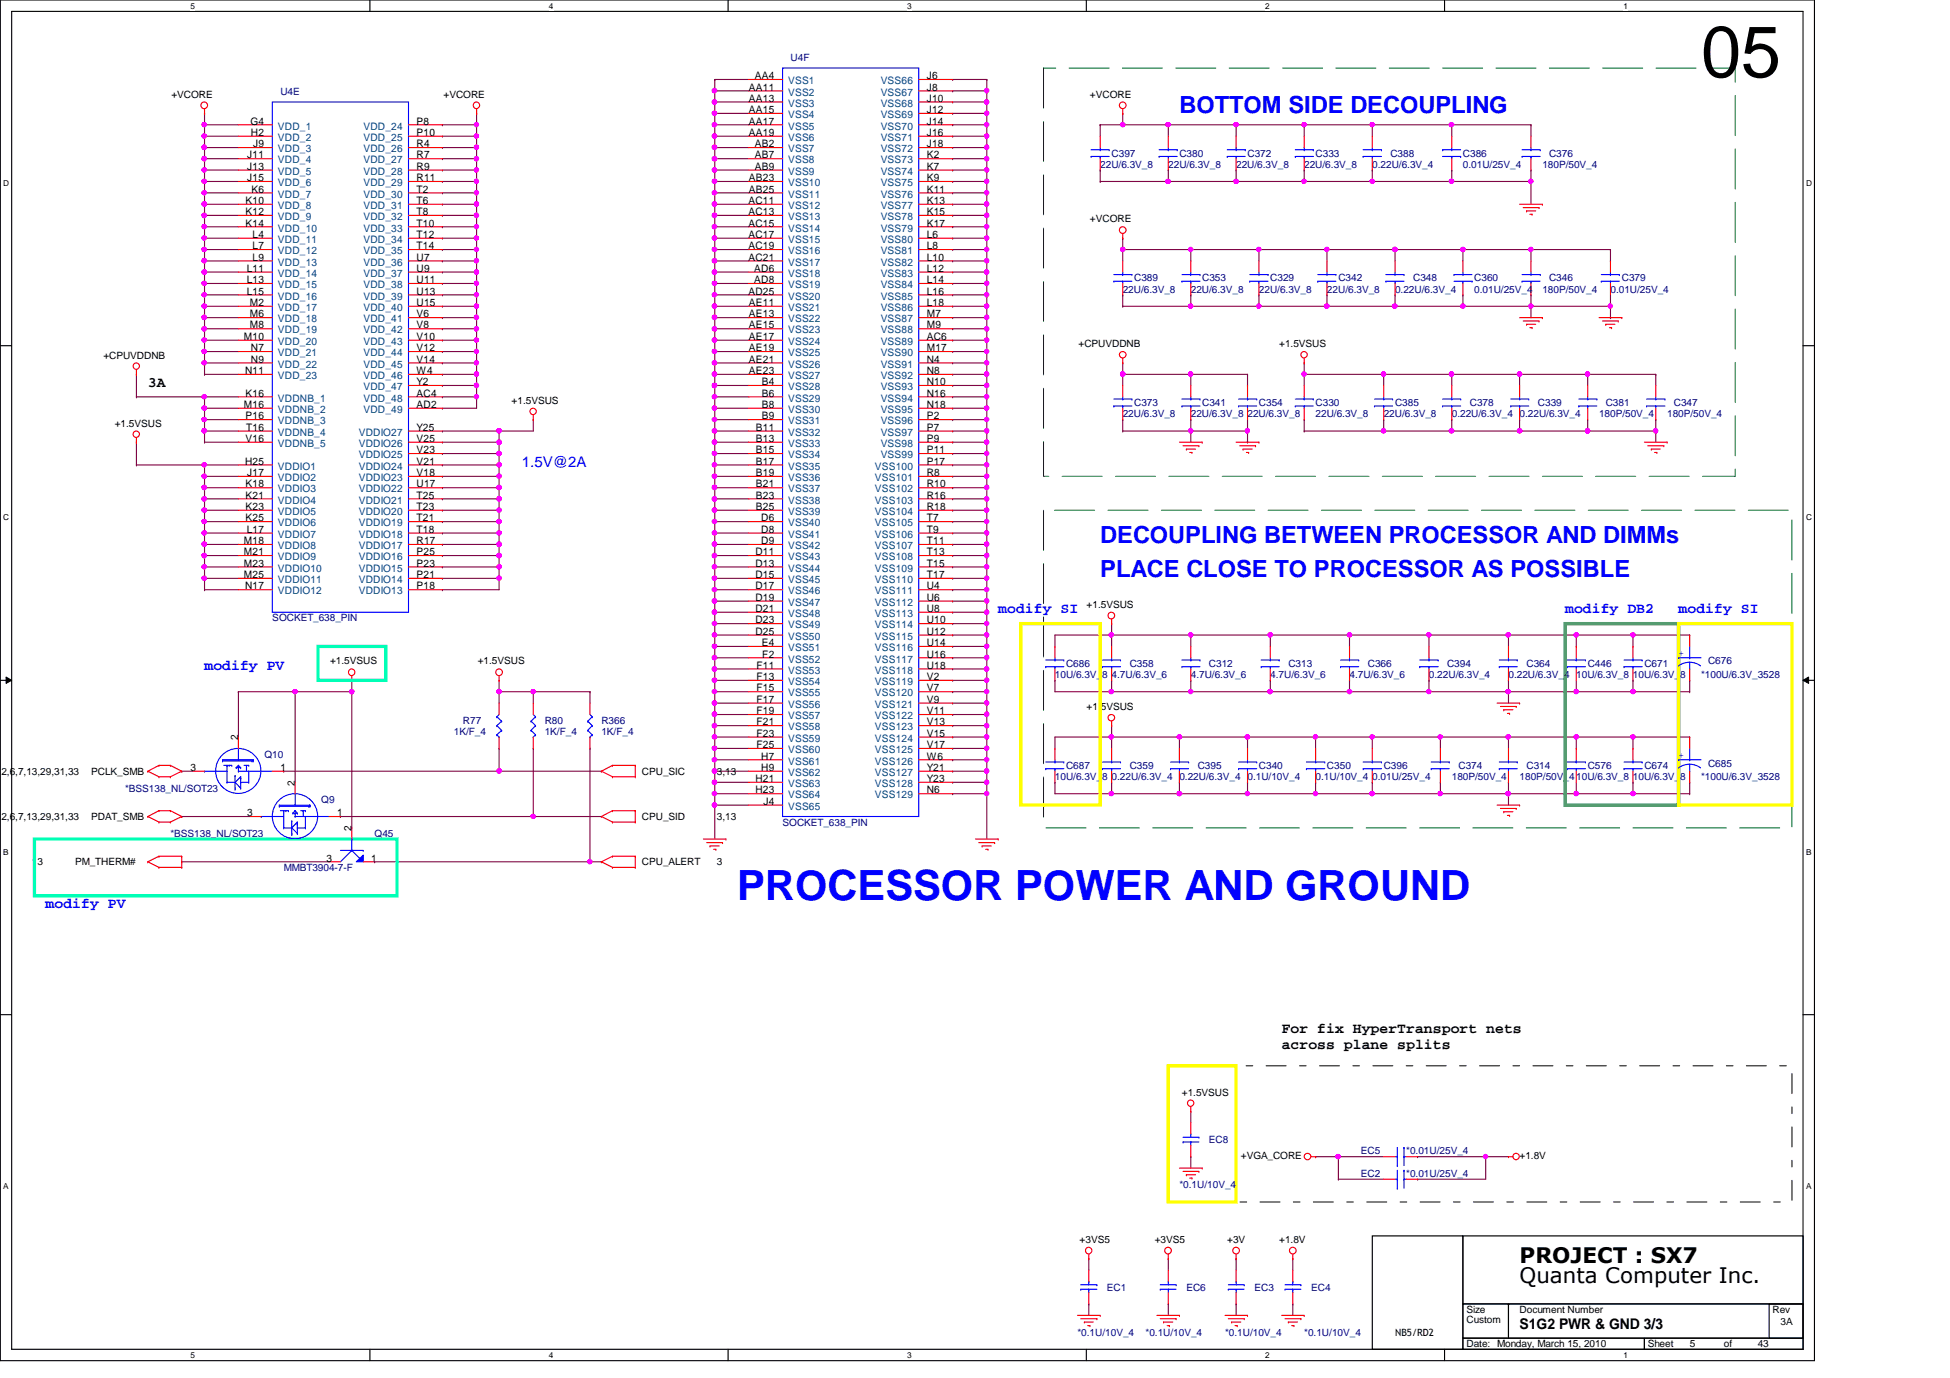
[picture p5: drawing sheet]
<svg xmlns="http://www.w3.org/2000/svg" width="297mm" height="210mm" viewBox="0 0 297 210" stroke-linecap="round" stroke-linejoin="round" font-family="sans-serif">
<defs><g id="words">
<text font-size="11" x="259.1" y="11.7">05</text>
<text font-size="6.3" fill="#00f" x="112.3" y="137.2">PROCESSOR POWER AND GROUND</text>
<g font-size="3.6" fill="#00f">
<text x="179.7" y="17.1">BOTTOM SIDE DECOUPLING</text>
<text x="167.6" y="82.8">DECOUPLING BETWEEN PROCESSOR AND DIMMs</text>
<text x="167.6" y="87.9">PLACE CLOSE TO PROCESSOR AS POSSIBLE</text>
</g>
<g font-size="3.3">
<text x="231.5" y="195.5">Quanta Computer Inc.</text>
<text x="231.5" y="192.4">PROJECT : SX7</text>
</g>
<g font-size="2.2">
<text x="22.5" y="58.9">3A</text>
<text x="195.2" y="157.3">For fix HyperTransport nets</text>
<text x="195.2" y="159.9">across plane splits</text>
<text x="231.5" y="202.4">S1G2 PWR &amp; GND 3/3</text>
</g>
<g font-size="2.2" fill="#00f">
<text x="79.5" y="71.1">1.5V@2A</text>
<text x="152.1" y="93.4">modify SI</text>
<text x="238.4" y="93.4">modify DB2</text>
<text x="255.7" y="93.4">modify SI</text>
<text x="31.2" y="102.1">modify PV</text>
<text x="6.9" y="138.3">modify PV</text>
</g>
<g font-size="1.6">
<text x="114.1" y="13.8">AA11</text>
<text x="114.1" y="15.5">AA13</text>
<text x="114.1" y="17.2">AA15</text>
<text x="115" y="12.1">AA4</text>
<text x="141.2" y="12.1">J6</text>
<text x="141.2" y="13.8">J8</text>
<text x="141.2" y="15.5">J10</text>
<text x="141.2" y="17.2">J12</text>
<text x="38.1" y="19">G4</text>
<text x="38.2" y="20.7">H2</text>
<text x="38.6" y="22.4">J9</text>
<text x="63.5" y="19">P8</text>
<text x="63.5" y="20.7">P10</text>
<text x="63.5" y="22.4">R4</text>
<text x="114.1" y="19">AA17</text>
<text x="114.1" y="20.7">AA19</text>
<text x="115" y="22.4">AB2</text>
<text x="141.2" y="19">J14</text>
<text x="141.2" y="20.7">J16</text>
<text x="141.2" y="22.4">J18</text>
<text x="37.7" y="24.1">J11</text>
<text x="37.7" y="25.9">J13</text>
<text x="37.7" y="27.6">J15</text>
<text x="38.3" y="29.3">K6</text>
<text x="63.5" y="24.1">R7</text>
<text x="63.5" y="25.9">R9</text>
<text x="63.5" y="27.6">R11</text>
<text x="63.5" y="29.3">T2</text>
<text x="114.1" y="27.6">AB23</text>
<text x="114.1" y="29.3">AB25</text>
<text x="115" y="24.1">AB7</text>
<text x="115" y="25.9">AB9</text>
<text x="141.2" y="24.1">K2</text>
<text x="141.2" y="25.9">K7</text>
<text x="141.2" y="27.6">K9</text>
<text x="141.2" y="29.3">K11</text>
<text x="37.4" y="31.1">K10</text>
<text x="37.4" y="32.8">K12</text>
<text x="37.4" y="34.5">K14</text>
<text x="63.5" y="31.1">T6</text>
<text x="63.5" y="32.8">T8</text>
<text x="63.5" y="34.5">T10</text>
<text x="114" y="31.1">AC11</text>
<text x="114" y="32.8">AC13</text>
<text x="114" y="34.5">AC15</text>
<text x="141.2" y="31.1">K13</text>
<text x="141.2" y="32.8">K15</text>
<text x="141.2" y="34.5">K17</text>
<text x="37.6" y="41.4">L11</text>
<text x="38.5" y="36.2">L4</text>
<text x="38.5" y="38">L7</text>
<text x="38.5" y="39.7">L9</text>
<text x="63.5" y="36.2">T12</text>
<text x="63.5" y="38">T14</text>
<text x="63.5" y="39.7">U7</text>
<text x="63.5" y="41.4">U9</text>
<text x="114" y="36.2">AC17</text>
<text x="114" y="38">AC19</text>
<text x="114" y="39.7">AC21</text>
<text x="114.9" y="41.4">AD6</text>
<text x="141.2" y="36.2">L6</text>
<text x="141.2" y="38">L8</text>
<text x="141.2" y="39.7">L10</text>
<text x="141.2" y="41.4">L12</text>
<text x="37.6" y="43.1">L13</text>
<text x="37.6" y="44.9">L15</text>
<text x="38.1" y="46.6">M2</text>
<text x="63.5" y="43.1">U11</text>
<text x="63.5" y="44.9">U13</text>
<text x="63.5" y="46.6">U15</text>
<text x="114" y="44.9">AD25</text>
<text x="114.1" y="46.6">AE11</text>
<text x="114.9" y="43.1">AD8</text>
<text x="141.2" y="43.1">L14</text>
<text x="141.2" y="44.9">L16</text>
<text x="141.2" y="46.6">L18</text>
<text x="37.2" y="51.8">M10</text>
<text x="38.1" y="48.3">M6</text>
<text x="38.1" y="50">M8</text>
<text x="38.2" y="53.5">N7</text>
<text x="63.5" y="48.3">V6</text>
<text x="63.5" y="50">V8</text>
<text x="63.5" y="51.8">V10</text>
<text x="63.5" y="53.5">V12</text>
<text x="114.1" y="48.3">AE13</text>
<text x="114.1" y="50">AE15</text>
<text x="114.1" y="51.8">AE17</text>
<text x="114.1" y="53.5">AE19</text>
<text x="141.2" y="48.3">M7</text>
<text x="141.2" y="50">M9</text>
<text x="141.2" y="51.8">AC6</text>
<text x="141.2" y="53.5">M17</text>
<text x="37.3" y="57">N11</text>
<text x="38.2" y="55.2">N9</text>
<text x="63.5" y="55.2">V14</text>
<text x="63.5" y="57">W4</text>
<text x="63.5" y="58.7">Y2</text>
<text x="114.1" y="55.2">AE21</text>
<text x="114.1" y="57">AE23</text>
<text x="116" y="58.7">B4</text>
<text x="141.2" y="55.2">N4</text>
<text x="141.2" y="57">N8</text>
<text x="141.2" y="58.7">N10</text>
<text x="37.2" y="62.1">M16</text>
<text x="37.4" y="60.4">K16</text>
<text x="37.4" y="63.9">P16</text>
<text x="37.5" y="65.6">T16</text>
<text x="63.5" y="60.4">AC4</text>
<text x="63.5" y="62.1">AD2</text>
<text x="63.5" y="65.6">Y25</text>
<text x="115.1" y="65.6">B11</text>
<text x="116" y="60.4">B6</text>
<text x="116" y="62.1">B8</text>
<text x="116" y="63.9">B9</text>
<text x="141.2" y="60.4">N16</text>
<text x="141.2" y="62.1">N18</text>
<text x="141.2" y="63.9">P2</text>
<text x="141.2" y="65.6">P7</text>
<text x="37.3" y="70.8">H25</text>
<text x="37.4" y="67.3">V16</text>
<text x="63.5" y="70.8">V21</text>
<text x="63.5" y="69">V23</text>
<text x="63.5" y="67.3">V25</text>
<text x="115.1" y="67.3">B13</text>
<text x="115.1" y="69">B15</text>
<text x="115.1" y="70.8">B17</text>
<text x="141.2" y="67.3">P9</text>
<text x="141.2" y="69">P11</text>
<text x="141.2" y="70.8">P17</text>
<text x="37.4" y="74.3">K18</text>
<text x="37.4" y="75.9">K21</text>
<text x="37.4" y="77.7">K23</text>
<text x="37.7" y="72.5">J17</text>
<text x="63.5" y="77.7">T23</text>
<text x="63.5" y="75.9">T25</text>
<text x="63.5" y="74.3">U17</text>
<text x="63.5" y="72.5">V18</text>
<text x="115.1" y="72.5">B19</text>
<text x="115.1" y="74.3">B21</text>
<text x="115.1" y="75.9">B23</text>
<text x="115.1" y="77.7">B25</text>
<text x="141.2" y="72.5">R8</text>
<text x="141.2" y="74.3">R10</text>
<text x="141.2" y="75.9">R16</text>
<text x="141.2" y="77.7">R18</text>
<text x="37.2" y="82.9">M18</text>
<text x="37.4" y="79.4">K25</text>
<text x="37.6" y="81.2">L17</text>
<text x="63.5" y="82.9">R17</text>
<text x="63.5" y="81.2">T18</text>
<text x="63.5" y="79.4">T21</text>
<text x="115.9" y="79.4">D6</text>
<text x="115.9" y="81.2">D8</text>
<text x="115.9" y="82.9">D9</text>
<text x="141.2" y="79.4">T7</text>
<text x="141.2" y="81.2">T9</text>
<text x="141.2" y="82.9">T11</text>
<text x="37.2" y="84.6">M21</text>
<text x="37.2" y="86.3">M23</text>
<text x="37.2" y="88.1">M25</text>
<text x="37.3" y="89.8">N17</text>
<text x="63.5" y="89.8">P18</text>
<text x="63.5" y="88.1">P21</text>
<text x="63.5" y="86.3">P23</text>
<text x="63.5" y="84.6">P25</text>
<text x="115.1" y="84.6">D11</text>
<text x="115.1" y="86.3">D13</text>
<text x="115.1" y="88.1">D15</text>
<text x="115.1" y="89.8">D17</text>
<text x="141.2" y="84.6">T13</text>
<text x="141.2" y="86.3">T15</text>
<text x="141.2" y="88.1">T17</text>
<text x="141.2" y="89.8">U4</text>
<text x="115.1" y="91.5">D19</text>
<text x="115.1" y="93.2">D21</text>
<text x="115.1" y="95">D23</text>
<text x="141.2" y="91.5">U6</text>
<text x="141.2" y="93.2">U8</text>
<text x="141.2" y="95">U10</text>
<text x="115.1" y="96.7">D25</text>
<text x="115.2" y="101.9">F11</text>
<text x="116" y="98.4">E4</text>
<text x="116.1" y="100.2">F2</text>
<text x="141.2" y="96.7">U12</text>
<text x="141.2" y="98.4">U14</text>
<text x="141.2" y="100.2">U16</text>
<text x="141.2" y="101.9">U18</text>
<text x="115.2" y="103.6">F13</text>
<text x="115.2" y="105.3">F15</text>
<text x="115.2" y="107.1">F17</text>
<text x="141.2" y="103.6">V2</text>
<text x="141.2" y="105.3">V7</text>
<text x="141.2" y="107.1">V9</text>
<text x="36.3" y="112.8" transform="rotate(-90 36.3 112.8)">2</text>
<text x="115.2" y="108.8">F19</text>
<text x="115.2" y="110.5">F21</text>
<text x="115.2" y="112.2">F23</text>
<text x="115.2" y="114">F25</text>
<text x="141.2" y="108.8">V11</text>
<text x="141.2" y="110.5">V13</text>
<text x="141.2" y="112.2">V15</text>
<text x="141.2" y="114">V17</text>
<text x="29" y="117.4">3</text>
<text x="42.7" y="117.4">1</text>
<text x="44.9" y="119.7" transform="rotate(-90 44.9 119.7)">2</text>
<text x="115.1" y="119.1">H21</text>
<text x="115.9" y="115.7">H7</text>
<text x="115.9" y="117.4">H9</text>
<text x="141.2" y="115.7">W6</text>
<text x="141.2" y="117.4">Y21</text>
<text x="141.2" y="119.1">Y23</text>
<text x="37.7" y="124.3">3</text>
<text x="51.3" y="124.3">1</text>
<text x="115.1" y="120.9">H23</text>
<text x="116.3" y="122.6">J4</text>
<text x="141.2" y="120.9">N6</text>
<text x="49.7" y="131.2">3</text>
<text x="53.5" y="126.6" transform="rotate(-90 53.5 126.6)">2</text>
<text x="56.6" y="131.2">1</text>
</g>
<g font-size="1.6" fill="#004080">
<text x="120.1" y="12.8">VSS1</text>
<text x="120.1" y="14.6">VSS2</text>
<text x="120.1" y="16.3">VSS3</text>
<text x="120.1" y="18">VSS4</text>
<text x="134.2" y="12.8">VSS66</text>
<text x="134.2" y="14.6">VSS67</text>
<text x="134.2" y="16.3">VSS68</text>
<text x="134.2" y="18">VSS69</text>
<text x="42.3" y="19.7">VDD_1</text>
<text x="42.3" y="21.5">VDD_2</text>
<text x="42.3" y="23.2">VDD_3</text>
<text x="55.4" y="19.7">VDD_24</text>
<text x="55.4" y="21.5">VDD_25</text>
<text x="55.4" y="23.2">VDD_26</text>
<text x="120.1" y="19.7">VSS5</text>
<text x="120.1" y="21.5">VSS6</text>
<text x="120.1" y="23.2">VSS7</text>
<text x="134.2" y="19.7">VSS70</text>
<text x="134.2" y="21.5">VSS71</text>
<text x="134.2" y="23.2">VSS72</text>
<text x="42.3" y="24.9">VDD_4</text>
<text x="42.3" y="26.6">VDD_5</text>
<text x="42.3" y="28.4">VDD_6</text>
<text x="55.4" y="24.9">VDD_27</text>
<text x="55.4" y="26.6">VDD_28</text>
<text x="55.4" y="28.4">VDD_29</text>
<text x="120.1" y="24.9">VSS8</text>
<text x="120.1" y="26.6">VSS9</text>
<text x="120.1" y="28.4">VSS10</text>
<text x="134.2" y="24.9">VSS73</text>
<text x="134.2" y="26.6">VSS74</text>
<text x="134.2" y="28.4">VSS75</text>
<text x="42.3" y="30.1">VDD_7</text>
<text x="42.3" y="31.8">VDD_8</text>
<text x="42.3" y="33.5">VDD_9</text>
<text x="42.3" y="35.3">VDD_10</text>
<text x="55.4" y="30.1">VDD_30</text>
<text x="55.4" y="31.8">VDD_31</text>
<text x="55.4" y="33.5">VDD_32</text>
<text x="55.4" y="35.3">VDD_33</text>
<text x="120.1" y="30.1">VSS11</text>
<text x="120.1" y="31.8">VSS12</text>
<text x="120.1" y="33.5">VSS13</text>
<text x="120.1" y="35.3">VSS14</text>
<text x="134.2" y="30.1">VSS76</text>
<text x="134.2" y="31.8">VSS77</text>
<text x="134.2" y="33.5">VSS78</text>
<text x="134.2" y="35.3">VSS79</text>
<text x="42.3" y="37">VDD_11</text>
<text x="42.3" y="38.7">VDD_12</text>
<text x="42.3" y="40.5">VDD_13</text>
<text x="55.4" y="37">VDD_34</text>
<text x="55.4" y="38.7">VDD_35</text>
<text x="55.4" y="40.5">VDD_36</text>
<text x="120.1" y="37">VSS15</text>
<text x="120.1" y="38.7">VSS16</text>
<text x="120.1" y="40.5">VSS17</text>
<text x="134.2" y="37">VSS80</text>
<text x="134.2" y="38.7">VSS81</text>
<text x="134.2" y="40.5">VSS82</text>
<text x="42.3" y="42.2">VDD_14</text>
<text x="42.3" y="43.9">VDD_15</text>
<text x="42.3" y="47.4">VDD_17</text>
<text x="42.3" y="45.6">VDD_16</text>
<text x="55.4" y="42.2">VDD_37</text>
<text x="55.4" y="43.9">VDD_38</text>
<text x="55.4" y="45.6">VDD_39</text>
<text x="55.4" y="47.4">VDD_40</text>
<text x="120.1" y="42.2">VSS18</text>
<text x="120.1" y="43.9">VSS19</text>
<text x="120.1" y="45.6">VSS20</text>
<text x="120.1" y="47.4">VSS21</text>
<text x="134.2" y="42.2">VSS83</text>
<text x="134.2" y="43.9">VSS84</text>
<text x="134.2" y="45.6">VSS85</text>
<text x="134.2" y="47.4">VSS86</text>
<text x="42.3" y="49.1">VDD_18</text>
<text x="42.3" y="50.8">VDD_19</text>
<text x="42.3" y="52.5">VDD_20</text>
<text x="55.4" y="49.1">VDD_41</text>
<text x="55.4" y="50.8">VDD_42</text>
<text x="55.4" y="52.5">VDD_43</text>
<text x="120.1" y="49.1">VSS22</text>
<text x="120.1" y="50.8">VSS23</text>
<text x="120.1" y="52.5">VSS24</text>
<text x="134.2" y="49.1">VSS87</text>
<text x="134.2" y="50.8">VSS88</text>
<text x="134.2" y="52.5">VSS89</text>
<text x="42.3" y="54.3">VDD_21</text>
<text x="42.3" y="56">VDD_22</text>
<text x="42.3" y="57.7">VDD_23</text>
<text x="55.4" y="54.3">VDD_44</text>
<text x="55.4" y="56">VDD_45</text>
<text x="55.4" y="57.7">VDD_46</text>
<text x="55.4" y="59.4">VDD_47</text>
<text x="120.1" y="54.3">VSS25</text>
<text x="120.1" y="56">VSS26</text>
<text x="120.1" y="57.7">VSS27</text>
<text x="120.1" y="59.4">VSS28</text>
<text x="134.2" y="54.3">VSS90</text>
<text x="134.2" y="56">VSS91</text>
<text x="134.2" y="57.7">VSS92</text>
<text x="134.2" y="59.4">VSS93</text>
<text x="42.3" y="61.2">VDDNB_1</text>
<text x="42.3" y="62.9">VDDNB_2</text>
<text x="42.3" y="64.6">VDDNB_3</text>
<text x="55.4" y="61.2">VDD_48</text>
<text x="55.4" y="62.9">VDD_49</text>
<text x="120.1" y="61.2">VSS29</text>
<text x="120.1" y="62.9">VSS30</text>
<text x="120.1" y="64.6">VSS31</text>
<text x="134.2" y="61.2">VSS94</text>
<text x="134.2" y="62.9">VSS95</text>
<text x="134.2" y="64.6">VSS96</text>
<text x="42.3" y="66.4">VDDNB_4</text>
<text x="42.3" y="68.1">VDDNB_5</text>
<text x="42.3" y="71.5">VDDIO1</text>
<text x="54.6" y="71.5">VDDIO24</text>
<text x="54.6" y="69.8">VDDIO25</text>
<text x="54.6" y="68.1">VDDIO26</text>
<text x="54.6" y="66.4">VDDIO27</text>
<text x="120.1" y="66.4">VSS32</text>
<text x="120.1" y="68.1">VSS33</text>
<text x="120.1" y="69.8">VSS34</text>
<text x="120.1" y="71.5">VSS35</text>
<text x="133.3" y="71.5">VSS100</text>
<text x="134.2" y="66.4">VSS97</text>
<text x="134.2" y="68.1">VSS98</text>
<text x="134.2" y="69.8">VSS99</text>
<text x="42.3" y="73.3">VDDIO2</text>
<text x="42.3" y="75">VDDIO3</text>
<text x="42.3" y="76.7">VDDIO4</text>
<text x="54.6" y="76.7">VDDIO21</text>
<text x="54.6" y="75">VDDIO22</text>
<text x="54.6" y="73.3">VDDIO23</text>
<text x="120.1" y="73.3">VSS36</text>
<text x="120.1" y="75">VSS37</text>
<text x="120.1" y="76.7">VSS38</text>
<text x="133.3" y="73.3">VSS101</text>
<text x="133.3" y="75">VSS102</text>
<text x="133.3" y="76.7">VSS103</text>
<text x="42.3" y="78.4">VDDIO5</text>
<text x="42.3" y="80.2">VDDIO6</text>
<text x="42.3" y="81.9">VDDIO7</text>
<text x="42.3" y="83.7">VDDIO8</text>
<text x="54.6" y="83.7">VDDIO17</text>
<text x="54.6" y="81.9">VDDIO18</text>
<text x="54.6" y="80.2">VDDIO19</text>
<text x="54.6" y="78.4">VDDIO20</text>
<text x="120.1" y="78.4">VSS39</text>
<text x="120.1" y="80.2">VSS40</text>
<text x="120.1" y="81.9">VSS41</text>
<text x="120.1" y="83.7">VSS42</text>
<text x="133.3" y="78.4">VSS104</text>
<text x="133.3" y="80.2">VSS105</text>
<text x="133.3" y="81.9">VSS106</text>
<text x="133.3" y="83.7">VSS107</text>
<text x="42.3" y="85.3">VDDIO9</text>
<text x="42.3" y="87.1">VDDIO10</text>
<text x="42.3" y="88.8">VDDIO11</text>
<text x="54.6" y="88.8">VDDIO14</text>
<text x="54.6" y="87.1">VDDIO15</text>
<text x="54.6" y="85.3">VDDIO16</text>
<text x="120.1" y="85.3">VSS43</text>
<text x="120.1" y="87.1">VSS44</text>
<text x="120.1" y="88.8">VSS45</text>
<text x="133.3" y="85.3">VSS108</text>
<text x="133.3" y="87.1">VSS109</text>
<text x="133.3" y="88.8">VSS110</text>
<text x="42.3" y="90.6">VDDIO12</text>
<text x="54.6" y="90.6">VDDIO13</text>
<text x="120.1" y="90.6">VSS46</text>
<text x="120.1" y="92.3">VSS47</text>
<text x="120.1" y="94">VSS48</text>
<text x="120.1" y="95.7">VSS49</text>
<text x="133.3" y="90.6">VSS111</text>
<text x="133.3" y="92.3">VSS112</text>
<text x="133.3" y="94">VSS113</text>
<text x="133.3" y="95.7">VSS114</text>
<text x="120.1" y="97.5">VSS50</text>
<text x="120.1" y="99.2">VSS51</text>
<text x="120.1" y="100.9">VSS52</text>
<text x="133.3" y="97.5">VSS115</text>
<text x="133.3" y="99.2">VSS116</text>
<text x="133.3" y="100.9">VSS117</text>
<text x="120.1" y="102.6">VSS53</text>
<text x="120.1" y="104.4">VSS54</text>
<text x="120.1" y="106.1">VSS55</text>
<text x="120.1" y="107.8">VSS56</text>
<text x="133.3" y="102.6">VSS118</text>
<text x="133.3" y="104.4">VSS119</text>
<text x="133.3" y="106.1">VSS120</text>
<text x="133.3" y="107.8">VSS121</text>
<text x="120.1" y="109.6">VSS57</text>
<text x="120.1" y="111.3">VSS58</text>
<text x="120.1" y="113">VSS59</text>
<text x="133.3" y="109.6">VSS122</text>
<text x="133.3" y="111.3">VSS123</text>
<text x="133.3" y="113">VSS124</text>
<text x="120.1" y="114.7">VSS60</text>
<text x="120.1" y="116.5">VSS61</text>
<text x="120.1" y="118.2">VSS62</text>
<text x="120.1" y="119.9">VSS63</text>
<text x="133.3" y="114.7">VSS125</text>
<text x="133.3" y="116.5">VSS126</text>
<text x="133.3" y="118.2">VSS127</text>
<text x="133.3" y="119.9">VSS128</text>
<text x="120.1" y="121.6">VSS64</text>
<text x="120.1" y="123.4">VSS65</text>
<text x="133.3" y="121.6">VSS129</text>
</g>
<g font-size="1.5" fill="#000080">
<text x="120.4" y="9.4">U4F</text>
<text x="42.7" y="14.5">U4E</text>
<text x="169.3" y="23.9">C397</text>
<text x="179.7" y="23.9">C380</text>
<text x="190" y="23.9">C372</text>
<text x="200.4" y="23.9">C333</text>
<text x="211.8" y="23.9">C388</text>
<text x="222.8" y="23.9">C386</text>
<text x="236" y="23.9">C376</text>
<text x="167.6" y="25.6">22U/6.3V_8</text>
<text x="178" y="25.6">22U/6.3V_8</text>
<text x="188.3" y="25.6">22U/6.3V_8</text>
<text x="198.7" y="25.6">22U/6.3V_8</text>
<text x="209" y="25.6">0.22U/6.3V_4</text>
<text x="222.8" y="25.6">0.01U/25V_4</text>
<text x="234.9" y="25.6">180P/50V_4</text>
<text x="171" y="44.6">22U/6.3V_8</text>
<text x="172.8" y="42.8">C389</text>
<text x="181.4" y="44.6">22U/6.3V_8</text>
<text x="183.1" y="42.8">C353</text>
<text x="191.8" y="44.6">22U/6.3V_8</text>
<text x="193.5" y="42.8">C329</text>
<text x="202.1" y="44.6">22U/6.3V_8</text>
<text x="203.9" y="42.8">C342</text>
<text x="212.5" y="44.6">0.22U/6.3V_4</text>
<text x="215.3" y="42.8">C348</text>
<text x="224.6" y="42.8">C360</text>
<text x="224.6" y="44.6">0.01U/25V_4</text>
<text x="234.9" y="44.6">180P/50V_4</text>
<text x="236" y="42.8">C346</text>
<text x="245.3" y="44.6">0.01U/25V_4</text>
<text x="247.1" y="42.8">C379</text>
<text x="171" y="63.6">22U/6.3V_8</text>
<text x="172.8" y="61.8">C373</text>
<text x="181.4" y="63.6">22U/6.3V_8</text>
<text x="183.1" y="61.8">C341</text>
<text x="190" y="63.6">22U/6.3V_8</text>
<text x="191.8" y="61.8">C354</text>
<text x="200.4" y="61.8">C330</text>
<text x="200.4" y="63.6">22U/6.3V_8</text>
<text x="210.8" y="63.6">22U/6.3V_8</text>
<text x="212.5" y="61.8">C385</text>
<text x="221.1" y="63.6">0.22U/6.3V_4</text>
<text x="223.9" y="61.8">C378</text>
<text x="231.5" y="63.6">0.22U/6.3V_4</text>
<text x="234.3" y="61.8">C339</text>
<text x="243.6" y="63.6">180P/50V_4</text>
<text x="244.6" y="61.8">C381</text>
<text x="254" y="63.6">180P/50V_4</text>
<text x="255" y="61.8">C347</text>
<text x="41.5" y="94.7">SOCKET_638_PIN</text>
<text x="162.4" y="101.6">C686</text>
<text x="172.1" y="101.6">C358</text>
<text x="184.1" y="101.6">C312</text>
<text x="196.3" y="101.6">C313</text>
<text x="208.4" y="101.6">C366</text>
<text x="220.4" y="101.6">C394</text>
<text x="232.5" y="101.6">C364</text>
<text x="241.8" y="101.6">C446</text>
<text x="250.5" y="101.6">C671</text>
<text x="260.2" y="101.2">C676</text>
<text x="160.7" y="103.3">10U/6.3V_8</text>
<text x="169.3" y="103.3">4.7U/6.3V_6</text>
<text x="181.4" y="103.3">4.7U/6.3V_6</text>
<text x="193.5" y="103.3">4.7U/6.3V_6</text>
<text x="205.6" y="103.3">4.7U/6.3V_6</text>
<text x="217.7" y="103.3">0.22U/6.3V_4</text>
<text x="229.8" y="103.3">0.22U/6.3V_4</text>
<text x="240.1" y="103.3">10U/6.3V_8</text>
<text x="248.7" y="103.3">10U/6.3V_8</text>
<text x="259.1" y="103.3">*100U/6.3V_3528</text>
<text x="69.1" y="111.9">1K/F_4</text>
<text x="70.5" y="110.2">R77</text>
<text x="83" y="110.2">R80</text>
<text x="83" y="111.9">1K/F_4</text>
<text x="91.6" y="110.2">R366</text>
<text x="91.6" y="111.9">1K/F_4</text>
<text x="40.3" y="115.4">Q10</text>
<text x="160.7" y="118.9">10U/6.3V_8</text>
<text x="162.4" y="117.1">C687</text>
<text x="169.3" y="118.9">0.22U/6.3V_4</text>
<text x="172.1" y="117.1">C359</text>
<text x="179.7" y="118.9">0.22U/6.3V_4</text>
<text x="182.5" y="117.1">C395</text>
<text x="190" y="118.9">0.1U/10V_4</text>
<text x="191.8" y="117.1">C340</text>
<text x="200.4" y="118.9">0.1U/10V_4</text>
<text x="202.1" y="117.1">C350</text>
<text x="209" y="118.9">0.01U/25V_4</text>
<text x="210.8" y="117.1">C396</text>
<text x="221.1" y="118.9">180P/50V_4</text>
<text x="222.2" y="117.1">C374</text>
<text x="231.5" y="118.9">180P/50V_410U/6.3V_8</text>
<text x="232.5" y="117.1">C314</text>
<text x="241.8" y="117.1">C576</text>
<text x="248.7" y="118.9">10U/6.3V_8</text>
<text x="250.5" y="117.1">C674</text>
<text x="259.1" y="118.9">*100U/6.3V_3528</text>
<text x="260.2" y="116.8">C685</text>
<text x="19" y="120.6">*BSS138_NL/SOT23</text>
<text x="48.9" y="122.3">Q9</text>
<text x="119.2" y="125.8">SOCKET_638_PIN</text>
<text x="25.9" y="127.5">*BSS138_NL/SOT23</text>
<text x="57.1" y="127.5">Q45</text>
<text x="43.2" y="132.7">MMBT3904-7-F</text>
<text x="184.1" y="174.1">EC8</text>
<text x="207.3" y="175.9">EC5</text>
<text x="207.3" y="179.3">EC2</text>
<text x="214.2" y="175.9">*0.01U/25V_4</text>
<text x="214.2" y="179.3">*0.01U/25V_4</text>
<text x="179.7" y="181">*0.1U/10V_4</text>
<text x="168.6" y="196.6">EC1</text>
<text x="180.7" y="196.6">EC6</text>
<text x="191.1" y="196.6">EC3</text>
<text x="199.7" y="196.6">EC4</text>
<text x="164.1" y="203.5">*0.1U/10V_4</text>
<text x="174.5" y="203.5">*0.1U/10V_4</text>
<text x="186.6" y="203.5">*0.1U/10V_4</text>
<text x="198.7" y="203.5">*0.1U/10V_4</text>
</g>
<g font-size="1.5">
<text x="26.1" y="14.9">+VCORE</text>
<text x="67.6" y="14.9">+VCORE</text>
<text x="166" y="14.9">+VCORE</text>
<text x="166" y="33.9">+VCORE</text>
<text x="164.3" y="52.9">+CPUVDDNB</text>
<text x="194.9" y="52.9">+1.5VSUS</text>
<text x="15.7" y="54.6">+CPUVDDNB</text>
<text x="17.5" y="65">+1.5VSUS</text>
<text x="77.9" y="61.5">+1.5VSUS</text>
<text x="165.5" y="92.6">+1.5VSUS</text>
<text x="50.3" y="101.2">+1.5VSUS</text>
<text x="72.8" y="101.2">+1.5VSUS</text>
<text x="165.5" y="108.2">+1.5VSUS</text>
<text x=".2" y="118">2,6,7,13,29,31,33</text>
<text x="13.9" y="118">PCLK_SMB</text>
<text x="97.8" y="118">CPU_SIC</text>
<text x="109.2" y="118">3,13</text>
<text x=".2" y="124.9">2,6,7,13,29,31,33</text>
<text x="13.9" y="124.9">PDAT_SMB</text>
<text x="97.8" y="124.9">CPU_SID</text>
<text x="109.2" y="124.9">3,13</text>
<text x="4.9" y="131.8">13</text>
<text x="11.4" y="131.8">PM_THERM#</text>
<text x="97.8" y="131.8">CPU_ALERT</text>
<text x="109.2" y="131.8">3</text>
<text x="180" y="166.9">+1.5VSUS</text>
<text x="189" y="176.5">+VGA_CORE</text>
<text x="231.5" y="176.5">+1.8V</text>
<text x="164.5" y="189.3">+3VS5</text>
<text x="175.9" y="189.3">+3VS5</text>
<text x="186.9" y="189.3">+3V</text>
<text x="194.9" y="189.3">+1.8V</text>
<text x="212.5" y="203.6">NB5/RD2</text>
<text x="223.4" y="200">Size</text>
<text x="223.4" y="201.6">Custom</text>
<text x="231.5" y="200">Document Number</text>
<text x="270" y="200">Rev</text>
<text x="271.2" y="201.8">3A</text>
<text x="223.4" y="205.2">Date: Monday, March 15, 2010</text>
<text x="251" y="205.2">Sheet</text>
<text x="257.4" y="205.2">5</text>
<text x="262.6" y="205.2">of</text>
<text x="267.8" y="205.2">43</text>
</g>
<g font-size="1.5" fill="#00f">
<text x="255.7" y="99.9">+</text>
<text x="255.7" y="115.4">+</text>
</g>
<g font-size="1.3">
<text x="29" y="1.4">5</text>
<text x="83.6" y="1.4">4</text>
<text x="138.2" y="1.4">3</text>
<text x="192.7" y="1.4">2</text>
<text x="247.3" y="1.4">1</text>
<text x=".5" y="28.3">D</text>
<text x="275.1" y="28.3">D</text>
<text x=".5" y="79.2">C</text>
<text x="275.1" y="79.2">C</text>
<text x=".5" y="130.2">B</text>
<text x="275.1" y="130.2">B</text>
<text x=".5" y="181.1">A</text>
<text x="275.1" y="181.1">A</text>
<text x="29" y="206.9">5</text>
<text x="83.6" y="206.9">4</text>
<text x="138.2" y="206.9">3</text>
<text x="192.7" y="206.9">2</text>
<text x="247.3" y="206.9">1</text>
</g>
</g></defs>
<path d="M0 0h276.4v207.3h-276.4zM1.8 1.7h272.9v203.8h-272.9z" fill="none" stroke="#000" stroke-width=".17"/>
<g fill="#fff">
<path d="M29 .2h.7v1.4h-.7z"/>
<path d="M29 205.7h.7v1.4h-.7z"/>
</g>
<path d="M56.3 0v1.7M56.3 205.5v1.8" fill="none" stroke="#000" stroke-width=".17"/>
<g fill="#fff">
<path d="M83.6 .2h.7v1.4h-.7z"/>
<path d="M83.6 205.7h.7v1.4h-.7z"/>
</g>
<path d="M110.9 0v1.7M110.9 205.5v1.8" fill="none" stroke="#000" stroke-width=".17"/>
<g fill="#fff">
<path d="M138.2 .2h.6v1.4h-.6z"/>
<path d="M138.2 205.7h.6v1.4h-.6z"/>
</g>
<path d="M165.5 0v1.7M165.5 205.5v1.8" fill="none" stroke="#000" stroke-width=".17"/>
<g fill="#fff">
<path d="M192.7 .2h.7v1.4h-.7z"/>
<path d="M192.7 205.7h.7v1.4h-.7z"/>
</g>
<path d="M220 0v1.7M220 205.5v1.8" fill="none" stroke="#000" stroke-width=".17"/>
<g fill="#fff">
<path d="M247.3 .2h.7v1.4h-.7z"/>
<path d="M247.3 205.7h.7v1.4h-.7z"/>
<path d="M.5 27.2h.9v1.4h-.9z"/>
<path d="M275.1 27.2h.9v1.4h-.9z"/>
<path d="M.5 78.1h.9v1.4h-.9z"/>
<path d="M275.1 78.1h.9v1.4h-.9z"/>
</g>
<path d="M0 52.7h1.8M274.7 52.7h1.7" fill="none" stroke="#000" stroke-width=".17"/>
<g fill="#fff">
<path d="M.5 129.1h.8v1.4h-.8z"/>
<path d="M275.1 129.1h.8v1.4h-.8z"/>
</g>
<path d="M0 103.6h1.8M274.7 103.6h1.7" fill="none" stroke="#000" stroke-width=".17"/>
<path d="M.9 103.1l.9 .5-.9 .5zM274.7 103.6l.8-.5v1z" fill="#000"/>
<path d="M.9 103.1l.9 .5-.9 .5zM274.7 103.6l.8-.5v1z" fill="none" stroke="#000" stroke-width=".15"/>
<g fill="#fff">
<path d="M.5 180h.8v1.4h-.8z"/>
<path d="M275.1 180h.8v1.4h-.8z"/>
</g>
<path d="M0 154.6h1.8M274.7 154.6h1.7" fill="none" stroke="#000" stroke-width=".17"/>
<path d="M108.9 103.6h.1M108.9 103.6v1.8" fill="none" stroke="#800040" stroke-width=".17"/>
<circle cx="108.8" cy="103.6" r=".33" fill="#f0f"/>
<circle cx="108.8" cy="103.6" r=".33" fill="none" stroke="#f0f" stroke-width=".17"/>
<path d="M108.9 41.4h.1M108.9 41.4h5.1M150.3 103.6h.1M150.3 103.6v1.8" fill="none" stroke="#800040" stroke-width=".17"/>
<circle cx="150.3" cy="103.6" r=".32" fill="#f0f"/>
<circle cx="150.3" cy="103.6" r=".32" fill="none" stroke="#f0f" stroke-width=".17"/>
<g fill="none" stroke="#800040" stroke-width=".17">
<path d="M167.6 19h.1M167.6 19v1.7M178 19h.1M178 19h10.3M145.1 44.9h.1M145.1 44.9h5.2M145.1 69.1h.1M145.1 69.1h5.2M108.9 95h.1M108.9 95h5.1M145.1 88.1h.1M145.1 88.1h5.2"/>
<path d="M205.6 103.6h.1M205.6 103.6v1.8"/>
</g>
<circle cx="177.9" cy="19" r=".33" fill="#f0f"/>
<circle cx="177.9" cy="19" r=".33" fill="none" stroke="#f0f" stroke-width=".17"/>
<path d="M171 17.3h.1M171 17.3v1.7M198.7 19h.1M198.7 19h10.3" fill="none" stroke="#800040" stroke-width=".17"/>
<circle cx="198.6" cy="19" r=".32" fill="#f0f"/>
<circle cx="198.6" cy="19" r=".32" fill="none" stroke="#f0f" stroke-width=".17"/>
<path d="M188.3 19h.1M188.3 19h10.4" fill="none" stroke="#800040" stroke-width=".17"/>
<circle cx="188.3" cy="19" r=".33" fill="#f0f"/>
<circle cx="188.3" cy="19" r=".33" fill="none" stroke="#f0f" stroke-width=".17"/>
<path d="M178 19h.1M178 19v1.7M188.3 19h.1M188.3 19v1.7M198.7 19h.1M198.7 19v1.7M209 19h.1M209 19v1.7M20.8 60.5h.1M20.8 60.5h10.4" fill="none" stroke="#800040" stroke-width=".17"/>
<circle cx="31.1" cy="60.4" r=".33" fill="#f0f"/>
<circle cx="31.1" cy="60.4" r=".33" fill="none" stroke="#f0f" stroke-width=".17"/>
<path d="M169.3 103.6h.1M169.3 103.6v1.8" fill="none" stroke="#800040" stroke-width=".17"/>
<circle cx="169.3" cy="105.3" r=".33" fill="#f0f"/>
<circle cx="169.3" cy="105.3" r=".33" fill="none" stroke="#f0f" stroke-width=".17"/>
<g fill="none" stroke="#800040" stroke-width=".17">
<path d="M171 36.3h.1M171 38h.1M171 36.3v3.5M191.8 38h.1M191.8 38v1.8M202.1 38h.1M202.1 38v1.8M67.4 46.7h.1M67.4 53.6h.1M67.4 51.8h.1M67.4 48.4h.1M67.4 50.1h.1"/>
<path d="M67.4 46.7h5.2M67.4 53.6h5.2M67.4 48.4h5.2M67.4 50.1h5.2M72.6 50.1h.1M72.6 50.1v1.7h-5.2M181.4 103.6h.1M181.4 103.6v1.8"/>
</g>
<circle cx="72.6" cy="50.1" r=".33" fill="#f0f"/>
<circle cx="72.6" cy="50.1" r=".33" fill="none" stroke="#f0f" stroke-width=".17"/>
<path d="M72.6 51.8h.1M72.6 51.8v1.8" fill="none" stroke="#800040" stroke-width=".17"/>
<circle cx="72.6" cy="51.8" r=".32" fill="#f0f"/>
<circle cx="72.6" cy="51.8" r=".32" fill="none" stroke="#f0f" stroke-width=".17"/>
<path d="M72.6 46.7h.1M72.6 46.7v1.7" fill="none" stroke="#800040" stroke-width=".17"/>
<circle cx="72.6" cy="46.6" r=".32" fill="#f0f"/>
<circle cx="72.6" cy="46.6" r=".32" fill="none" stroke="#f0f" stroke-width=".17"/>
<path d="M72.6 48.4h.1M72.6 48.4v1.7" fill="none" stroke="#800040" stroke-width=".17"/>
<circle cx="72.6" cy="48.3" r=".33" fill="#f0f"/>
<circle cx="72.6" cy="48.3" r=".33" fill="none" stroke="#f0f" stroke-width=".17"/>
<path d="M67.4 60.5h.1M67.4 60.5h5.2" fill="none" stroke="#800040" stroke-width=".17"/>
<circle cx="72.6" cy="60.4" r=".32" fill="#f0f"/>
<circle cx="72.6" cy="60.4" r=".32" fill="none" stroke="#f0f" stroke-width=".17"/>
<path d="M67.4 58.7h.1M67.4 55.3h.1M67.4 57h.1M67.4 55.3h5.2M67.4 57h5.2M72.6 57h.1M72.6 57v1.7h-5.2" fill="none" stroke="#800040" stroke-width=".17"/>
<circle cx="72.6" cy="57" r=".33" fill="#f0f"/>
<circle cx="72.6" cy="57" r=".33" fill="none" stroke="#f0f" stroke-width=".17"/>
<path d="M72.6 58.7h.1M72.6 58.7v1.8" fill="none" stroke="#800040" stroke-width=".17"/>
<circle cx="72.6" cy="58.7" r=".33" fill="#f0f"/>
<circle cx="72.6" cy="58.7" r=".33" fill="none" stroke="#f0f" stroke-width=".17"/>
<path d="M72.6 55.3h.1M72.6 55.3v1.7" fill="none" stroke="#800040" stroke-width=".17"/>
<circle cx="72.6" cy="55.3" r=".32" fill="#f0f"/>
<circle cx="72.6" cy="55.3" r=".32" fill="none" stroke="#f0f" stroke-width=".17"/>
<g fill="none" stroke="#800040" stroke-width=".17">
<path d="M67.4 19h.1M67.4 19h5.2M67.4 20.7h.1M67.4 22.5h.1M67.4 24.2h.1M67.4 27.6h.1M67.4 31.1h.1M67.4 29.4h.1M67.4 25.9h.1M67.4 38h.1M67.4 36.3h.1M67.4 32.8h.1"/>
<path d="M67.4 34.5h.1M67.4 20.7h5.2M67.4 22.5h5.2M67.4 24.2h5.2M67.4 27.6h5.2M67.4 31.1h5.2M67.4 29.4h5.2M67.4 25.9h5.2M67.4 38h5.2M67.4 32.8h5.2M67.4 34.5h5.2M72.6 34.5h.1"/>
<path d="M72.6 34.5v1.8h-5.2"/>
</g>
<circle cx="72.6" cy="34.5" r=".32" fill="#f0f"/>
<circle cx="72.6" cy="34.5" r=".32" fill="none" stroke="#f0f" stroke-width=".17"/>
<path d="M72.6 36.3h.1M72.6 36.3v1.7" fill="none" stroke="#800040" stroke-width=".17"/>
<circle cx="72.6" cy="36.3" r=".32" fill="#f0f"/>
<circle cx="72.6" cy="36.3" r=".32" fill="none" stroke="#f0f" stroke-width=".17"/>
<path d="M72.6 31.1h.1M72.6 31.1v1.7" fill="none" stroke="#800040" stroke-width=".17"/>
<circle cx="72.6" cy="31.1" r=".33" fill="#f0f"/>
<circle cx="72.6" cy="31.1" r=".33" fill="none" stroke="#f0f" stroke-width=".17"/>
<path d="M72.6 25.9h.1M72.6 25.9v1.7" fill="none" stroke="#800040" stroke-width=".17"/>
<circle cx="72.6" cy="25.9" r=".32" fill="#f0f"/>
<circle cx="72.6" cy="25.9" r=".32" fill="none" stroke="#f0f" stroke-width=".17"/>
<path d="M72.6 20.7h.1M72.6 20.7v1.8" fill="none" stroke="#800040" stroke-width=".17"/>
<circle cx="72.6" cy="20.7" r=".32" fill="#f0f"/>
<circle cx="72.6" cy="20.7" r=".32" fill="none" stroke="#f0f" stroke-width=".17"/>
<path d="M72.6 32.8h.1M72.6 32.8v1.7" fill="none" stroke="#800040" stroke-width=".17"/>
<circle cx="72.6" cy="32.8" r=".33" fill="#f0f"/>
<circle cx="72.6" cy="32.8" r=".33" fill="none" stroke="#f0f" stroke-width=".17"/>
<path d="M72.6 29.4h.1M72.6 29.4v1.7" fill="none" stroke="#800040" stroke-width=".17"/>
<circle cx="72.6" cy="29.4" r=".32" fill="#f0f"/>
<circle cx="72.6" cy="29.4" r=".32" fill="none" stroke="#f0f" stroke-width=".17"/>
<path d="M72.6 24.2h.1M72.6 24.2v1.7" fill="none" stroke="#800040" stroke-width=".17"/>
<circle cx="72.6" cy="24.2" r=".33" fill="#f0f"/>
<circle cx="72.6" cy="24.2" r=".33" fill="none" stroke="#f0f" stroke-width=".17"/>
<path d="M72.6 22.5h.1M72.6 22.5v1.7" fill="none" stroke="#800040" stroke-width=".17"/>
<circle cx="72.6" cy="22.4" r=".33" fill="#f0f"/>
<circle cx="72.6" cy="22.4" r=".33" fill="none" stroke="#f0f" stroke-width=".17"/>
<path d="M72.6 27.6h.1M72.6 27.6v1.8" fill="none" stroke="#800040" stroke-width=".17"/>
<circle cx="72.6" cy="27.6" r=".32" fill="#f0f"/>
<circle cx="72.6" cy="27.6" r=".32" fill="none" stroke="#f0f" stroke-width=".17"/>
<path d="M72.6 17.3h.1M72.6 19h.1M72.6 17.3v3.4" fill="none" stroke="#800040" stroke-width=".17"/>
<circle cx="72.6" cy="19" r=".32" fill="#f0f"/>
<circle cx="72.6" cy="19" r=".32" fill="none" stroke="#f0f" stroke-width=".17"/>
<path d="M181.4 38h.1M181.4 38h20.7M191.8 38h.1" fill="none" stroke="#800040" stroke-width=".17"/>
<circle cx="191.7" cy="38" r=".32" fill="#f0f"/>
<circle cx="191.7" cy="38" r=".32" fill="none" stroke="#f0f" stroke-width=".17"/>
<path d="M209 19h.1M209 19h12.1M217.7 103.6h.1M217.7 103.6v1.8" fill="none" stroke="#800040" stroke-width=".17"/>
<circle cx="209" cy="19" r=".32" fill="#f0f"/>
<circle cx="209" cy="19" r=".32" fill="none" stroke="#f0f" stroke-width=".17"/>
<path d="M221.1 19h.1M221.1 19h12.1" fill="none" stroke="#800040" stroke-width=".17"/>
<circle cx="221.1" cy="19" r=".33" fill="#f0f"/>
<circle cx="221.1" cy="19" r=".33" fill="none" stroke="#f0f" stroke-width=".17"/>
<path d="M221.1 19h.1M221.1 19v1.7M233.2 19h.1M233.2 19v1.7M31.2 55.3h.1M31.2 55.3h5.1" fill="none" stroke="#800040" stroke-width=".17"/>
<circle cx="31.1" cy="55.3" r=".33" fill="#f0f"/>
<circle cx="31.1" cy="55.3" r=".33" fill="none" stroke="#f0f" stroke-width=".17"/>
<path d="M171 19h.1M171 19h7" fill="none" stroke="#800040" stroke-width=".17"/>
<circle cx="171" cy="19" r=".33" fill="#f0f"/>
<circle cx="171" cy="19" r=".33" fill="none" stroke="#f0f" stroke-width=".17"/>
<path d="M167.6 27.6h.1M167.6 27.6h10.4" fill="none" stroke="#800040" stroke-width=".17"/>
<circle cx="177.9" cy="27.6" r=".33" fill="#f0f"/>
<circle cx="177.9" cy="27.6" r=".33" fill="none" stroke="#f0f" stroke-width=".17"/>
<path d="M181.4 38h.1M181.4 38v1.8" fill="none" stroke="#800040" stroke-width=".17"/>
<circle cx="181.4" cy="38" r=".32" fill="#f0f"/>
<circle cx="181.4" cy="38" r=".32" fill="none" stroke="#f0f" stroke-width=".17"/>
<path d="M171 38h.1M171 38h10.4" fill="none" stroke="#800040" stroke-width=".17"/>
<circle cx="171" cy="38" r=".33" fill="#f0f"/>
<circle cx="171" cy="38" r=".33" fill="none" stroke="#f0f" stroke-width=".17"/>
<path d="M31.2 17.3h.1M31.2 17.3v1.7M31.2 20.7h.1M31.2 20.7v1.8" fill="none" stroke="#800040" stroke-width=".17"/>
<circle cx="31.1" cy="20.7" r=".33" fill="#f0f"/>
<circle cx="31.1" cy="20.7" r=".33" fill="none" stroke="#f0f" stroke-width=".17"/>
<path d="M31.2 29.4h.1M31.2 29.4v1.7" fill="none" stroke="#800040" stroke-width=".17"/>
<circle cx="31.1" cy="29.4" r=".33" fill="#f0f"/>
<circle cx="31.1" cy="29.4" r=".33" fill="none" stroke="#f0f" stroke-width=".17"/>
<path d="M31.2 22.5h.1M31.2 22.5v1.7" fill="none" stroke="#800040" stroke-width=".17"/>
<circle cx="31.1" cy="22.4" r=".34" fill="#f0f"/>
<circle cx="31.1" cy="22.4" r=".34" fill="none" stroke="#f0f" stroke-width=".17"/>
<path d="M31.2 25.9h.1M31.2 25.9v1.7" fill="none" stroke="#800040" stroke-width=".17"/>
<circle cx="31.1" cy="25.9" r=".33" fill="#f0f"/>
<circle cx="31.1" cy="25.9" r=".33" fill="none" stroke="#f0f" stroke-width=".17"/>
<path d="M31.2 27.6h.1M31.2 27.6v1.8" fill="none" stroke="#800040" stroke-width=".17"/>
<circle cx="31.1" cy="27.6" r=".33" fill="#f0f"/>
<circle cx="31.1" cy="27.6" r=".33" fill="none" stroke="#f0f" stroke-width=".17"/>
<path d="M31.2 24.2h.1M31.2 24.2v1.7" fill="none" stroke="#800040" stroke-width=".17"/>
<circle cx="31.1" cy="24.2" r=".34" fill="#f0f"/>
<circle cx="31.1" cy="24.2" r=".34" fill="none" stroke="#f0f" stroke-width=".17"/>
<path d="M31.2 19h.1M31.2 19v1.7" fill="none" stroke="#800040" stroke-width=".17"/>
<circle cx="31.1" cy="19" r=".33" fill="#f0f"/>
<circle cx="31.1" cy="19" r=".33" fill="none" stroke="#f0f" stroke-width=".17"/>
<path d="M31.2 34.5h.1M31.2 34.5v1.8" fill="none" stroke="#800040" stroke-width=".17"/>
<circle cx="31.1" cy="34.5" r=".33" fill="#f0f"/>
<circle cx="31.1" cy="34.5" r=".33" fill="none" stroke="#f0f" stroke-width=".17"/>
<path d="M31.2 39.8h.1M31.2 39.8v1.6" fill="none" stroke="#800040" stroke-width=".17"/>
<circle cx="31.1" cy="39.7" r=".34" fill="#f0f"/>
<circle cx="31.1" cy="39.7" r=".34" fill="none" stroke="#f0f" stroke-width=".17"/>
<path d="M31.2 43.2h.1M31.2 43.2v1.7" fill="none" stroke="#800040" stroke-width=".17"/>
<circle cx="31.1" cy="43.2" r=".33" fill="#f0f"/>
<circle cx="31.1" cy="43.2" r=".33" fill="none" stroke="#f0f" stroke-width=".17"/>
<path d="M31.2 41.4h.1M31.2 41.4v1.8" fill="none" stroke="#800040" stroke-width=".17"/>
<circle cx="31.1" cy="41.4" r=".34" fill="#f0f"/>
<circle cx="31.1" cy="41.4" r=".34" fill="none" stroke="#f0f" stroke-width=".17"/>
<path d="M31.2 36.3h.1M31.2 36.3v1.7" fill="none" stroke="#800040" stroke-width=".17"/>
<circle cx="31.1" cy="36.3" r=".33" fill="#f0f"/>
<circle cx="31.1" cy="36.3" r=".33" fill="none" stroke="#f0f" stroke-width=".17"/>
<path d="M31.2 38h.1M31.2 38v1.8" fill="none" stroke="#800040" stroke-width=".17"/>
<circle cx="31.1" cy="38" r=".33" fill="#f0f"/>
<circle cx="31.1" cy="38" r=".33" fill="none" stroke="#f0f" stroke-width=".17"/>
<path d="M31.2 32.8h.1M31.2 32.8v1.7" fill="none" stroke="#800040" stroke-width=".17"/>
<circle cx="31.1" cy="32.8" r=".34" fill="#f0f"/>
<circle cx="31.1" cy="32.8" r=".34" fill="none" stroke="#f0f" stroke-width=".17"/>
<path d="M31.2 31.1h.1M31.2 31.1v1.7" fill="none" stroke="#800040" stroke-width=".17"/>
<circle cx="31.1" cy="31.1" r=".34" fill="#f0f"/>
<circle cx="31.1" cy="31.1" r=".34" fill="none" stroke="#f0f" stroke-width=".17"/>
<path d="M31.2 51.8h.1M31.2 51.8v1.8" fill="none" stroke="#800040" stroke-width=".17"/>
<circle cx="31.1" cy="51.8" r=".33" fill="#f0f"/>
<circle cx="31.1" cy="51.8" r=".33" fill="none" stroke="#f0f" stroke-width=".17"/>
<path d="M31.2 53.6h.1M31.2 53.6v1.7" fill="none" stroke="#800040" stroke-width=".17"/>
<circle cx="31.1" cy="53.5" r=".33" fill="#f0f"/>
<circle cx="31.1" cy="53.5" r=".33" fill="none" stroke="#f0f" stroke-width=".17"/>
<path d="M31.2 44.9h.1M31.2 44.9v1.8" fill="none" stroke="#800040" stroke-width=".17"/>
<circle cx="31.1" cy="44.9" r=".33" fill="#f0f"/>
<circle cx="31.1" cy="44.9" r=".33" fill="none" stroke="#f0f" stroke-width=".17"/>
<path d="M31.2 46.7h.1M31.2 46.7v1.7" fill="none" stroke="#800040" stroke-width=".17"/>
<circle cx="31.1" cy="46.6" r=".33" fill="#f0f"/>
<circle cx="31.1" cy="46.6" r=".33" fill="none" stroke="#f0f" stroke-width=".17"/>
<path d="M31.2 50.1h.1M31.2 50.1v1.7" fill="none" stroke="#800040" stroke-width=".17"/>
<circle cx="31.1" cy="50.1" r=".34" fill="#f0f"/>
<circle cx="31.1" cy="50.1" r=".34" fill="none" stroke="#f0f" stroke-width=".17"/>
<path d="M31.2 48.4h.1M31.2 48.4v1.7" fill="none" stroke="#800040" stroke-width=".17"/>
<circle cx="31.1" cy="48.3" r=".34" fill="#f0f"/>
<circle cx="31.1" cy="48.3" r=".34" fill="none" stroke="#f0f" stroke-width=".17"/>
<g fill="none" stroke="#800040" stroke-width=".17">
<path d="M31.2 19h.1M31.2 19h5.1M31.2 38h.1M31.2 32.8h.1M31.2 34.5h.1M31.2 36.3h.1M31.2 39.8h.1M31.2 27.6h.1M31.2 25.9h.1M31.2 22.5h.1M31.2 20.7h.1M31.2 31.1h.1"/>
<path d="M31.2 24.2h.1M31.2 29.4h.1M31.2 38h5.1M31.2 32.8h5.1M31.2 34.5h5.1M31.2 36.3h5.1M31.2 39.8h5.1M31.2 27.6h5.1M31.2 25.9h5.1M31.2 22.5h5.1M31.2 20.7h5.1M31.2 31.1h5.1"/>
<path d="M31.2 24.2h5.1M31.2 29.4h5.1M31.2 46.7h.1M31.2 50.1h.1M31.2 53.6h.1M31.2 51.8h.1M31.2 48.4h.1M31.2 44.9h.1M31.2 41.4h.1M31.2 43.2h.1M31.2 46.7h5.1M31.2 50.1h5.1"/>
<path d="M31.2 53.6h5.1M31.2 51.8h5.1M31.2 48.4h5.1M31.2 44.9h5.1M31.2 41.4h5.1M31.2 43.2h5.1M72.6 53.6h.1M72.6 53.6v1.7M67.4 62.2h.1M72.6 60.5h.1M72.6 60.5v1.7h-5.2"/>
</g>
<circle cx="72.6" cy="53.5" r=".32" fill="#f0f"/>
<circle cx="72.6" cy="53.5" r=".32" fill="none" stroke="#f0f" stroke-width=".17"/>
<path d="M72.6 38h.1M72.6 38v1.8" fill="none" stroke="#800040" stroke-width=".17"/>
<circle cx="72.6" cy="38" r=".32" fill="#f0f"/>
<circle cx="72.6" cy="38" r=".32" fill="none" stroke="#f0f" stroke-width=".17"/>
<path d="M72.6 44.9h.1M72.6 44.9v1.8" fill="none" stroke="#800040" stroke-width=".17"/>
<circle cx="72.6" cy="44.9" r=".32" fill="#f0f"/>
<circle cx="72.6" cy="44.9" r=".32" fill="none" stroke="#f0f" stroke-width=".17"/>
<path d="M233.2 27.6h.1M233.2 27.6v3.5M31.2 57h.1M31.2 55.3h.1M31.2 57h5.1M31.2 55.3v1.7M31.2 67.4h.1M31.2 63.9h.1M31.2 63.9v1.8M31.2 67.4h5.1" fill="none" stroke="#800040" stroke-width=".17"/>
<circle cx="31.1" cy="63.9" r=".33" fill="#f0f"/>
<circle cx="31.1" cy="63.9" r=".33" fill="none" stroke="#f0f" stroke-width=".17"/>
<path d="M31.2 65.7h.1M31.2 65.7v1.7" fill="none" stroke="#800040" stroke-width=".17"/>
<circle cx="31.1" cy="65.6" r=".34" fill="#f0f"/>
<circle cx="31.1" cy="65.6" r=".34" fill="none" stroke="#f0f" stroke-width=".17"/>
<path d="M31.2 62.2h.1M31.2 62.2v1.7" fill="none" stroke="#800040" stroke-width=".17"/>
<circle cx="31.1" cy="62.2" r=".33" fill="#f0f"/>
<circle cx="31.1" cy="62.2" r=".33" fill="none" stroke="#f0f" stroke-width=".17"/>
<g fill="none" stroke="#800040" stroke-width=".17">
<path d="M212.5 38h.1M212.5 38h10.3M31.2 60.5h.1M31.2 62.2h.1M31.2 65.7h.1M31.2 63.9h.1M31.2 60.5v1.7M31.2 62.2h5.1M31.2 65.7h5.1M31.2 63.9h5.1M31.2 60.5h5.1M217.7 96.7h.1"/>
<path d="M217.7 96.7v1.8M193.5 103.6h.1M193.5 103.6v1.8"/>
</g>
<circle cx="212.5" cy="38" r=".33" fill="#f0f"/>
<circle cx="212.5" cy="38" r=".33" fill="none" stroke="#f0f" stroke-width=".17"/>
<path d="M222.8 38h.1M222.8 38h10.4" fill="none" stroke="#800040" stroke-width=".17"/>
<circle cx="222.8" cy="38" r=".33" fill="#f0f"/>
<circle cx="222.8" cy="38" r=".33" fill="none" stroke="#f0f" stroke-width=".17"/>
<path d="M222.8 38h.1M222.8 38v1.8M233.2 38h.1M233.2 38v1.8M171 55.3h.1M171 57h.1M171 55.3v3.4M171 57h10.4" fill="none" stroke="#800040" stroke-width=".17"/>
<circle cx="181.4" cy="57" r=".33" fill="#f0f"/>
<circle cx="181.4" cy="57" r=".33" fill="none" stroke="#f0f" stroke-width=".17"/>
<circle cx="171" cy="57" r=".34" fill="#f0f"/>
<circle cx="171" cy="57" r=".34" fill="none" stroke="#f0f" stroke-width=".17"/>
<path d="M67.4 39.8h.1M67.4 39.8h5.2M67.4 44.9h.1M67.4 43.2h.1M67.4 41.4h.1M67.4 44.9h5.2M67.4 41.4h5.2M72.6 41.4h.1M72.6 41.4v1.8h-5.2M181.4 57h.1M181.4 57v1.7" fill="none" stroke="#800040" stroke-width=".17"/>
<circle cx="72.6" cy="41.4" r=".33" fill="#f0f"/>
<circle cx="72.6" cy="41.4" r=".33" fill="none" stroke="#f0f" stroke-width=".17"/>
<path d="M72.6 43.2h.1M72.6 43.2v1.7" fill="none" stroke="#800040" stroke-width=".17"/>
<circle cx="72.6" cy="43.2" r=".32" fill="#f0f"/>
<circle cx="72.6" cy="43.2" r=".32" fill="none" stroke="#f0f" stroke-width=".17"/>
<path d="M72.6 39.8h.1M72.6 39.8v1.6" fill="none" stroke="#800040" stroke-width=".17"/>
<circle cx="72.6" cy="39.7" r=".33" fill="#f0f"/>
<circle cx="72.6" cy="39.7" r=".33" fill="none" stroke="#f0f" stroke-width=".17"/>
<path d="M212.5 38h.1M212.5 38v1.8" fill="none" stroke="#800040" stroke-width=".17"/>
<circle cx="212.5" cy="38" r=".33" fill="#f0f"/>
<circle cx="212.5" cy="38" r=".33" fill="none" stroke="#f0f" stroke-width=".17"/>
<path d="M202.1 38h.1M202.1 38h10.4" fill="none" stroke="#800040" stroke-width=".17"/>
<circle cx="202.1" cy="38" r=".32" fill="#f0f"/>
<circle cx="202.1" cy="38" r=".32" fill="none" stroke="#f0f" stroke-width=".17"/>
<path d="M20.8 57h.1M20.8 57v3.5M20.8 67.4h.1M20.8 67.4v3.4M51.9 124.4h.1M51.9 124.4h29.3" fill="none" stroke="#800040" stroke-width=".17"/>
<circle cx="81.2" cy="124.3" r=".32" fill="#f0f"/>
<circle cx="81.2" cy="124.3" r=".32" fill="none" stroke="#f0f" stroke-width=".17"/>
<path d="M81.2 114h.1M81.2 114v10.4M89.9 131.3h.1M89.9 131.3h1.7" fill="none" stroke="#800040" stroke-width=".17"/>
<circle cx="89.8" cy="131.2" r=".32" fill="#f0f"/>
<circle cx="89.8" cy="131.2" r=".32" fill="none" stroke="#f0f" stroke-width=".17"/>
<path d="M76 114h.1M76 117.5h.1M76 114v3.5M76 117.5h15.6M89.9 114h.1M89.9 114v17.3M27.7 131.3h.1M27.7 131.3h22.4" fill="none" stroke="#800040" stroke-width=".17"/>
<circle cx="76" cy="117.4" r=".34" fill="#f0f"/>
<circle cx="76" cy="117.4" r=".34" fill="none" stroke="#f0f" stroke-width=".17"/>
<path d="M233.2 38h12.1M245.3 38h.1M43.2 117.5h.1M43.2 117.5h32.8M81.2 124.4h.1M81.2 124.4h10.4" fill="none" stroke="#800040" stroke-width=".17"/>
<circle cx="233.2" cy="38" r=".32" fill="#f0f"/>
<circle cx="233.2" cy="38" r=".32" fill="none" stroke="#f0f" stroke-width=".17"/>
<path d="M245.3 39.8h.1M245.3 38v1.8M181.4 57h8.6M190 57h.1M190 58.7h.1M190 57v1.7M53.6 103.6h.1M53.6 103.6v1.8" fill="none" stroke="#800040" stroke-width=".17"/>
<circle cx="53.6" cy="105.3" r=".32" fill="#f0f"/>
<circle cx="53.6" cy="105.3" r=".32" fill="none" stroke="#f0f" stroke-width=".17"/>
<g fill="none" stroke="#800040" stroke-width=".17">
<path d="M27.7 117.5h.1M27.7 117.5h1.7M36.3 105.4h.1M36.3 105.4v6.9M45 105.4h.1M45 105.4v13.8M45 105.4h8.6M53.6 105.4h.1M53.6 105.4v20.7M229.8 103.6h.1M229.8 103.6v1.8M27.7 124.4h.1"/>
<path d="M27.7 124.4h10.4"/>
</g>
<circle cx="53.6" cy="105.3" r=".32" fill="#f0f"/>
<circle cx="53.6" cy="105.3" r=".32" fill="none" stroke="#f0f" stroke-width=".17"/>
<circle cx="44.9" cy="105.3" r=".32" fill="#f0f"/>
<circle cx="44.9" cy="105.3" r=".32" fill="none" stroke="#f0f" stroke-width=".17"/>
<path d="M36.3 105.4h.1M36.3 105.4h8.7M57.1 131.3h.1M57.1 131.3h32.8M200.4 176.2h.1M200.4 176.2h10.4M203.9 176.2h.1M203.9 179.6h.1M203.9 179.6h6.9M203.9 176.2v3.4" fill="none" stroke="#800040" stroke-width=".17"/>
<circle cx="203.8" cy="176.2" r=".33" fill="#f0f"/>
<circle cx="203.8" cy="176.2" r=".33" fill="none" stroke="#f0f" stroke-width=".17"/>
<path d="M167.6 19h.1M167.6 19h3.4M108.9 58.7h.1M108.9 58.7v1.8M145.1 119.2h.1M145.1 119.2h5.2M215.9 176.2h.1M215.9 176.2h10.4" fill="none" stroke="#800040" stroke-width=".17"/>
<circle cx="108.8" cy="58.7" r=".34" fill="#f0f"/>
<circle cx="108.8" cy="58.7" r=".34" fill="none" stroke="#f0f" stroke-width=".17"/>
<path d="M233.2 44.9h.1M233.2 44.9v1.8M108.9 79.5h.1M108.9 79.5v1.7M145.1 77.7h.1M145.1 77.7h5.2M241.8 63.9h.1M241.8 63.9v1.8M145.1 115.7h.1M145.1 105.4h.1M145.1 115.7h5.2M145.1 105.4h5.2" fill="none" stroke="#800040" stroke-width=".17"/>
<circle cx="108.8" cy="79.4" r=".33" fill="#f0f"/>
<circle cx="108.8" cy="79.4" r=".33" fill="none" stroke="#f0f" stroke-width=".17"/>
<path d="M108.9 57h.1M108.9 57h5.1M108.9 67.4h.1M108.9 67.4v1.7" fill="none" stroke="#800040" stroke-width=".17"/>
<circle cx="108.8" cy="67.3" r=".34" fill="#f0f"/>
<circle cx="108.8" cy="67.3" r=".34" fill="none" stroke="#f0f" stroke-width=".17"/>
<path d="M108.9 114h.1M108.9 114v1.7" fill="none" stroke="#800040" stroke-width=".17"/>
<circle cx="108.8" cy="114" r=".33" fill="#f0f"/>
<circle cx="108.8" cy="114" r=".33" fill="none" stroke="#f0f" stroke-width=".17"/>
<path d="M145.1 12.1h.1M145.1 12.1h5.2M108.9 36.3h.1M108.9 36.3h5.1M108.9 44.9h.1M108.9 44.9h5.1M145.1 76h.1M145.1 76h5.2M108.9 88.1h.1M108.9 88.1v1.7" fill="none" stroke="#800040" stroke-width=".17"/>
<circle cx="108.8" cy="88.1" r=".33" fill="#f0f"/>
<circle cx="108.8" cy="88.1" r=".33" fill="none" stroke="#f0f" stroke-width=".17"/>
<path d="M108.9 15.5h.1M108.9 15.5v1.8" fill="none" stroke="#800040" stroke-width=".17"/>
<circle cx="108.8" cy="15.5" r=".34" fill="#f0f"/>
<circle cx="108.8" cy="15.5" r=".34" fill="none" stroke="#f0f" stroke-width=".17"/>
<g fill="none" stroke="#800040" stroke-width=".17">
<path d="M108.9 24.2h.1M108.9 27.6h.1M108.9 24.2h5.1M108.9 27.6h5.1M108.9 55.3h.1M108.9 55.3h5.1M67.4 88.1h.1M67.4 88.1h8.6M169.3 96.7h.1M169.3 96.7v1.8M181.4 96.7h.1M181.4 96.7h12.1"/>
<path d="M215.9 179.6h.1M226.3 176.2h.1M226.3 176.2v3.4h-10.4M165.9 191.7h.1M165.9 198.6h.1M165.9 191.7v1.8M165.9 198.6v1.8M178 191.7h.1M178 198.6h.1M178 191.7v1.8M178 198.6v1.8M188.3 191.7h.1"/>
<path d="M188.3 198.6h.1M188.3 191.7v1.8M188.3 198.6v1.8M196.9 191.7h.1M196.9 198.6h.1M196.9 191.7v1.8M196.9 198.6v1.8"/>
</g>
<circle cx="193.5" cy="96.7" r=".32" fill="#f0f"/>
<circle cx="193.5" cy="96.7" r=".32" fill="none" stroke="#f0f" stroke-width=".17"/>
<circle cx="181.4" cy="96.7" r=".32" fill="#f0f"/>
<circle cx="181.4" cy="96.7" r=".32" fill="none" stroke="#f0f" stroke-width=".17"/>
<path d="M226.3 176.2h.1M226.3 176.2h3.5" fill="none" stroke="#800040" stroke-width=".17"/>
<circle cx="226.3" cy="176.2" r=".32" fill="#f0f"/>
<circle cx="226.3" cy="176.2" r=".32" fill="none" stroke="#f0f" stroke-width=".17"/>
<g fill="none" stroke="#800040" stroke-width=".17">
<path d="M108.9 20.7h.1M108.9 20.7h5.1M221.1 57h.1M221.1 57v1.7M31.2 70.8h.1M31.2 79.5h.1M31.2 70.8v1.8M31.2 79.5h5.1M145.1 100.2h.1M145.1 101.9h.1M145.1 100.2h5.2M145.1 101.9h5.2"/>
<path d="M150.3 108.8h.1M150.3 108.8v1.7M219.4 119.2h.1M219.4 119.2v1.7M108.9 120.9h.1M108.9 120.9h5.1"/>
</g>
<circle cx="150.3" cy="108.8" r=".33" fill="#f0f"/>
<circle cx="150.3" cy="108.8" r=".33" fill="none" stroke="#f0f" stroke-width=".17"/>
<path d="M31.2 81.2h.1M31.2 81.2h5.1M108.9 93.3h.1M108.9 93.3h5.1M200.4 120.9h.1M200.4 120.9h8.6" fill="none" stroke="#800040" stroke-width=".17"/>
<circle cx="209" cy="120.9" r=".32" fill="#f0f"/>
<circle cx="209" cy="120.9" r=".32" fill="none" stroke="#f0f" stroke-width=".17"/>
<circle cx="200.4" cy="120.9" r=".32" fill="#f0f"/>
<circle cx="200.4" cy="120.9" r=".32" fill="none" stroke="#f0f" stroke-width=".17"/>
<path d="M108.9 51.8h.1M108.9 51.8v1.8" fill="none" stroke="#800040" stroke-width=".17"/>
<circle cx="108.8" cy="51.8" r=".33" fill="#f0f"/>
<circle cx="108.8" cy="51.8" r=".33" fill="none" stroke="#f0f" stroke-width=".17"/>
<path d="M150.3 27.6h.1M150.3 27.6v1.8" fill="none" stroke="#800040" stroke-width=".17"/>
<circle cx="150.3" cy="27.6" r=".32" fill="#f0f"/>
<circle cx="150.3" cy="27.6" r=".32" fill="none" stroke="#f0f" stroke-width=".17"/>
<path d="M108.9 84.6h.1M108.9 84.6v1.8" fill="none" stroke="#800040" stroke-width=".17"/>
<circle cx="108.8" cy="84.6" r=".34" fill="#f0f"/>
<circle cx="108.8" cy="84.6" r=".34" fill="none" stroke="#f0f" stroke-width=".17"/>
<path d="M145.1 39.8h.1M145.1 39.8h5.2M150.3 81.2h.1M150.3 81.2v1.7" fill="none" stroke="#800040" stroke-width=".17"/>
<circle cx="150.3" cy="81.2" r=".32" fill="#f0f"/>
<circle cx="150.3" cy="81.2" r=".32" fill="none" stroke="#f0f" stroke-width=".17"/>
<path d="M145.1 38h.1M145.1 38h5.2M145.1 57h.1M145.1 57h5.2M31.2 88.1h.1M31.2 88.1h5.1" fill="none" stroke="#800040" stroke-width=".17"/>
<circle cx="31.1" cy="88.1" r=".33" fill="#f0f"/>
<circle cx="31.1" cy="88.1" r=".33" fill="none" stroke="#f0f" stroke-width=".17"/>
<path d="M145.1 19h.1M145.1 19h5.2M145.1 20.7h.1M145.1 20.7h5.2M108.9 48.4h.1M108.9 48.4v1.7" fill="none" stroke="#800040" stroke-width=".17"/>
<circle cx="108.8" cy="48.3" r=".34" fill="#f0f"/>
<circle cx="108.8" cy="48.3" r=".34" fill="none" stroke="#f0f" stroke-width=".17"/>
<path d="M108.9 29.4h.1M108.9 29.4h5.1M150.3 51.8h.1M150.3 51.8v1.8M191.8 44.9h.1M191.8 44.9v1.8M108.9 105.4h.1M108.9 105.4h5.1" fill="none" stroke="#800040" stroke-width=".17"/>
<circle cx="150.3" cy="51.8" r=".32" fill="#f0f"/>
<circle cx="150.3" cy="51.8" r=".32" fill="none" stroke="#f0f" stroke-width=".17"/>
<path d="M150.3 84.6h.1M150.3 84.6v1.8M108.9 119.2h.1M108.9 119.2h5.1" fill="none" stroke="#800040" stroke-width=".17"/>
<circle cx="150.3" cy="84.6" r=".33" fill="#f0f"/>
<circle cx="150.3" cy="84.6" r=".33" fill="none" stroke="#f0f" stroke-width=".17"/>
<path d="M108.9 70.8h.1M108.9 70.8v1.8M108.9 107.1h.1M108.9 107.1h5.1" fill="none" stroke="#800040" stroke-width=".17"/>
<circle cx="108.8" cy="70.8" r=".33" fill="#f0f"/>
<circle cx="108.8" cy="70.8" r=".33" fill="none" stroke="#f0f" stroke-width=".17"/>
<path d="M76 82.9h.1M76 82.9v1.7" fill="none" stroke="#800040" stroke-width=".17"/>
<circle cx="76" cy="82.9" r=".34" fill="#f0f"/>
<circle cx="76" cy="82.9" r=".34" fill="none" stroke="#f0f" stroke-width=".17"/>
<path d="M198.7 27.6h.1M198.7 27.6h10.3" fill="none" stroke="#800040" stroke-width=".17"/>
<circle cx="198.6" cy="27.6" r=".32" fill="#f0f"/>
<circle cx="198.6" cy="27.6" r=".32" fill="none" stroke="#f0f" stroke-width=".17"/>
<path d="M171 44.9h.1M171 44.9v1.8M150.3 70.8h.1M150.3 70.8v1.8" fill="none" stroke="#800040" stroke-width=".17"/>
<circle cx="150.3" cy="70.8" r=".32" fill="#f0f"/>
<circle cx="150.3" cy="70.8" r=".32" fill="none" stroke="#f0f" stroke-width=".17"/>
<path d="M241.8 57h.1M241.8 57v1.7M67.4 67.4h.1M67.4 67.4h8.6M76 74.3h.1M76 74.3v1.7M229.8 120.9h.1M229.8 120.9v1.7" fill="none" stroke="#800040" stroke-width=".17"/>
<circle cx="76" cy="74.2" r=".34" fill="#f0f"/>
<circle cx="76" cy="74.2" r=".34" fill="none" stroke="#f0f" stroke-width=".17"/>
<path d="M108.9 38h.1M108.9 38h5.1M76 65.7h.1M76 65.7h5.2" fill="none" stroke="#800040" stroke-width=".17"/>
<circle cx="76" cy="65.6" r=".34" fill="#f0f"/>
<circle cx="76" cy="65.6" r=".34" fill="none" stroke="#f0f" stroke-width=".17"/>
<path d="M108.9 31.1h.1M108.9 31.1v1.7M231.5 63.9h.1M231.5 63.9v1.8M67.4 81.2h.1M67.4 81.2h8.6M190 119.2h.1M190 119.2v1.7" fill="none" stroke="#800040" stroke-width=".17"/>
<circle cx="108.8" cy="31.1" r=".34" fill="#f0f"/>
<circle cx="108.8" cy="31.1" r=".34" fill="none" stroke="#f0f" stroke-width=".17"/>
<path d="M108.9 76h.1M108.9 76v1.7" fill="none" stroke="#800040" stroke-width=".17"/>
<circle cx="108.8" cy="76" r=".34" fill="#f0f"/>
<circle cx="108.8" cy="76" r=".34" fill="none" stroke="#f0f" stroke-width=".17"/>
<path d="M221.1 25.9h.1M221.1 25.9v1.7M31.2 84.6h.1M31.2 84.6h5.1M145.1 95h.1M145.1 95h5.2M108.9 103.6h.1M108.9 103.6h5.1M150.3 120.9h.1M150.3 120.9v6.9" fill="none" stroke="#800040" stroke-width=".17"/>
<circle cx="150.3" cy="120.9" r=".32" fill="#f0f"/>
<circle cx="150.3" cy="120.9" r=".32" fill="none" stroke="#f0f" stroke-width=".17"/>
<path d="M81.2 105.4h.1M81.2 105.4h8.7" fill="none" stroke="#800040" stroke-width=".17"/>
<circle cx="81.2" cy="105.3" r=".32" fill="#f0f"/>
<circle cx="81.2" cy="105.3" r=".32" fill="none" stroke="#f0f" stroke-width=".17"/>
<g fill="none" stroke="#800040" stroke-width=".17">
<path d="M108.9 12.1h.1M108.9 12.1h5.1M108.9 46.7h.1M108.9 46.7h5.1M145.1 48.4h.1M145.1 48.4h5.2M212.5 44.9h.1M212.5 44.9v1.8M108.9 96.7h.1M108.9 96.7h5.1M108.9 108.8h.1M108.9 108.8v1.7"/>
<path d="M169.3 119.2h.1M169.3 119.2v1.7"/>
</g>
<circle cx="108.8" cy="108.8" r=".34" fill="#f0f"/>
<circle cx="108.8" cy="108.8" r=".34" fill="none" stroke="#f0f" stroke-width=".17"/>
<g fill="none" stroke="#800040" stroke-width=".17">
<path d="M108.9 19h.1M108.9 19h5.1M145.1 15.5h.1M145.1 15.5h5.2M222.8 44.9h.1M222.8 44.9v1.8M245.3 46.7h.1M245.3 44.9v1.8M31.2 76h.1M31.2 76v1.7M145.1 63.9h.1M145.1 63.9h5.2"/>
<path d="M171 65.7h.1M171 65.7h10.4M190 67.4h.1M190 65.7v1.7M145.1 103.6h.1M145.1 117.5h.1M145.1 103.6h5.2M145.1 117.5h5.2M108.9 122.6h.1M108.9 122.6v5.2"/>
</g>
<circle cx="31.1" cy="76" r=".34" fill="#f0f"/>
<circle cx="31.1" cy="76" r=".34" fill="none" stroke="#f0f" stroke-width=".17"/>
<path d="M150.3 34.5h.1M150.3 34.5v1.8M198.7 63.9h.1M198.7 63.9v1.8M221.1 63.9h.1M221.1 63.9v1.8" fill="none" stroke="#800040" stroke-width=".17"/>
<circle cx="150.3" cy="34.5" r=".32" fill="#f0f"/>
<circle cx="150.3" cy="34.5" r=".32" fill="none" stroke="#f0f" stroke-width=".17"/>
<path d="M145.1 17.3h.1M145.1 17.3h5.2M145.1 50.1h.1M145.1 50.1h5.2M31.2 74.3h.1M31.2 74.3h5.1M145.1 96.7h.1M145.1 96.7h5.2M145.1 107.1h.1M145.1 107.1h5.2M179.7 119.2h.1M179.7 119.2v1.7" fill="none" stroke="#800040" stroke-width=".17"/>
<circle cx="179.7" cy="120.9" r=".33" fill="#f0f"/>
<circle cx="179.7" cy="120.9" r=".33" fill="none" stroke="#f0f" stroke-width=".17"/>
<path d="M108.9 62.2h.1M108.9 62.2h5.1M145.1 60.5h.1M145.1 60.5h5.2M31.2 86.4h.1M31.2 86.4h5.1M150.3 91.6h.1M150.3 91.6v1.7M76 103.6h.1M76 103.6v1.8" fill="none" stroke="#800040" stroke-width=".17"/>
<circle cx="150.3" cy="91.5" r=".33" fill="#f0f"/>
<circle cx="150.3" cy="91.5" r=".33" fill="none" stroke="#f0f" stroke-width=".17"/>
<path d="M198.7 57h.1M198.7 57v1.7M145.1 79.5h.1M145.1 79.5h5.2M209 112.3h.1M209 112.3h10.4" fill="none" stroke="#800040" stroke-width=".17"/>
<circle cx="209" cy="112.2" r=".32" fill="#f0f"/>
<circle cx="209" cy="112.2" r=".32" fill="none" stroke="#f0f" stroke-width=".17"/>
<path d="M248.7 103.6h.1M248.7 103.6v1.8" fill="none" stroke="#800040" stroke-width=".17"/>
<circle cx="248.8" cy="105.3" r=".33" fill="#f0f"/>
<circle cx="248.8" cy="105.3" r=".33" fill="none" stroke="#f0f" stroke-width=".17"/>
<path d="M240.1 105.4h.1M240.1 103.6v1.8" fill="none" stroke="#800040" stroke-width=".17"/>
<circle cx="240.1" cy="105.3" r=".33" fill="#f0f"/>
<circle cx="240.1" cy="105.3" r=".33" fill="none" stroke="#f0f" stroke-width=".17"/>
<path d="M198.7 57h.1M198.7 57h12.1M240.1 114h.1M240.1 112.3v1.7M248.7 119.2h.1M248.7 119.2v1.7" fill="none" stroke="#800040" stroke-width=".17"/>
<circle cx="198.6" cy="57" r=".33" fill="#f0f"/>
<circle cx="198.6" cy="57" r=".33" fill="none" stroke="#f0f" stroke-width=".17"/>
<path d="M241.8 57h.1M241.8 57h10.4M209 112.3h.1M209 112.3v1.7" fill="none" stroke="#800040" stroke-width=".17"/>
<circle cx="241.8" cy="57" r=".33" fill="#f0f"/>
<circle cx="241.8" cy="57" r=".33" fill="none" stroke="#f0f" stroke-width=".17"/>
<path d="M229.8 112.3h10.3M240.1 112.3h.1" fill="none" stroke="#800040" stroke-width=".17"/>
<circle cx="229.7" cy="112.2" r=".33" fill="#f0f"/>
<circle cx="229.7" cy="112.2" r=".33" fill="none" stroke="#f0f" stroke-width=".17"/>
<circle cx="240.1" cy="112.2" r=".33" fill="#f0f"/>
<circle cx="240.1" cy="112.2" r=".33" fill="none" stroke="#f0f" stroke-width=".17"/>
<path d="M76 72.6h.1M76 72.6v1.7" fill="none" stroke="#800040" stroke-width=".17"/>
<circle cx="76" cy="72.5" r=".33" fill="#f0f"/>
<circle cx="76" cy="72.5" r=".33" fill="none" stroke="#f0f" stroke-width=".17"/>
<path d="M76 76h.1M76 76v1.7M169.3 112.3h.1M169.3 112.3h10.4" fill="none" stroke="#800040" stroke-width=".17"/>
<circle cx="76" cy="76" r=".34" fill="#f0f"/>
<circle cx="76" cy="76" r=".34" fill="none" stroke="#f0f" stroke-width=".17"/>
<path d="M31.2 81.2h.1M31.2 81.2v1.7" fill="none" stroke="#800040" stroke-width=".17"/>
<circle cx="31.1" cy="81.2" r=".33" fill="#f0f"/>
<circle cx="31.1" cy="81.2" r=".33" fill="none" stroke="#f0f" stroke-width=".17"/>
<path d="M181.4 96.7h.1M181.4 96.7v1.8M169.3 110.5h.1M169.3 110.5v1.8" fill="none" stroke="#800040" stroke-width=".17"/>
<circle cx="169.3" cy="112.2" r=".33" fill="#f0f"/>
<circle cx="169.3" cy="112.2" r=".33" fill="none" stroke="#f0f" stroke-width=".17"/>
<path d="M179.7 112.3h.1M179.7 112.3h10.3" fill="none" stroke="#800040" stroke-width=".17"/>
<circle cx="190" cy="112.2" r=".32" fill="#f0f"/>
<circle cx="190" cy="112.2" r=".32" fill="none" stroke="#f0f" stroke-width=".17"/>
<circle cx="179.7" cy="112.2" r=".33" fill="#f0f"/>
<circle cx="179.7" cy="112.2" r=".33" fill="none" stroke="#f0f" stroke-width=".17"/>
<path d="M217.7 96.7h.1M217.7 96.7h12.1" fill="none" stroke="#800040" stroke-width=".17"/>
<circle cx="217.6" cy="96.7" r=".32" fill="#f0f"/>
<circle cx="217.6" cy="96.7" r=".32" fill="none" stroke="#f0f" stroke-width=".17"/>
<path d="M198.7 55.3h.1M198.7 55.3v1.7M31.2 79.5h.1M31.2 79.5v1.7M31.2 82.9h.1M31.2 82.9v1.7M76 105.4h.1M76 105.4v1.7" fill="none" stroke="#800040" stroke-width=".17"/>
<circle cx="31.1" cy="82.9" r=".34" fill="#f0f"/>
<circle cx="31.1" cy="82.9" r=".34" fill="none" stroke="#f0f" stroke-width=".17"/>
<path d="M231.5 57h.1M231.5 57h10.3" fill="none" stroke="#800040" stroke-width=".17"/>
<circle cx="231.5" cy="57" r=".34" fill="#f0f"/>
<circle cx="231.5" cy="57" r=".34" fill="none" stroke="#f0f" stroke-width=".17"/>
<path d="M76 88.1h.1M76 88.1v1.7M193.5 96.7h.1M193.5 96.7v1.8" fill="none" stroke="#800040" stroke-width=".17"/>
<circle cx="76" cy="88.1" r=".33" fill="#f0f"/>
<circle cx="76" cy="88.1" r=".33" fill="none" stroke="#f0f" stroke-width=".17"/>
<path d="M190 112.3h.1M190 112.3h10.4" fill="none" stroke="#800040" stroke-width=".17"/>
<circle cx="190" cy="112.2" r=".32" fill="#f0f"/>
<circle cx="190" cy="112.2" r=".32" fill="none" stroke="#f0f" stroke-width=".17"/>
<path d="M76 77.7h.1M76 77.7v1.8M31.2 82.9h.1M31.2 82.9h5.1" fill="none" stroke="#800040" stroke-width=".17"/>
<circle cx="76" cy="77.7" r=".33" fill="#f0f"/>
<circle cx="76" cy="77.7" r=".33" fill="none" stroke="#f0f" stroke-width=".17"/>
<path d="M67.4 89.8h.1M67.4 89.8h8.6M76 86.4h.1M76 86.4v1.7M169.3 95h.1M169.3 95v1.7" fill="none" stroke="#800040" stroke-width=".17"/>
<circle cx="76" cy="86.3" r=".33" fill="#f0f"/>
<circle cx="76" cy="86.3" r=".33" fill="none" stroke="#f0f" stroke-width=".17"/>
<path d="M76 67.4h.1M76 67.4v1.7" fill="none" stroke="#800040" stroke-width=".17"/>
<circle cx="76" cy="67.3" r=".34" fill="#f0f"/>
<circle cx="76" cy="67.3" r=".34" fill="none" stroke="#f0f" stroke-width=".17"/>
<path d="M31.2 74.3h.1M31.2 74.3v1.7" fill="none" stroke="#800040" stroke-width=".17"/>
<circle cx="31.1" cy="74.2" r=".34" fill="#f0f"/>
<circle cx="31.1" cy="74.2" r=".34" fill="none" stroke="#f0f" stroke-width=".17"/>
<path d="M210.8 57h.1M210.8 57v1.7M210.8 57h10.3M67.4 65.7h.1M67.4 65.7h8.6M31.2 88.1h.1M31.2 88.1v1.7" fill="none" stroke="#800040" stroke-width=".17"/>
<circle cx="210.7" cy="57" r=".33" fill="#f0f"/>
<circle cx="210.7" cy="57" r=".33" fill="none" stroke="#f0f" stroke-width=".17"/>
<path d="M231.5 57h.1M231.5 57v1.7M252.2 57h.1M252.2 57v1.7M31.2 70.8h.1M31.2 70.8h5.1M67.4 84.6h.1M67.4 84.6h8.6M205.6 96.7h.1M205.6 96.7h12.1M248.7 114h.1M248.7 112.3v1.7" fill="none" stroke="#800040" stroke-width=".17"/>
<circle cx="205.6" cy="96.7" r=".33" fill="#f0f"/>
<circle cx="205.6" cy="96.7" r=".33" fill="none" stroke="#f0f" stroke-width=".17"/>
<path d="M240.1 112.3h8.6M248.7 112.3h.1" fill="none" stroke="#800040" stroke-width=".17"/>
<circle cx="248.8" cy="112.2" r=".33" fill="#f0f"/>
<circle cx="248.8" cy="112.2" r=".33" fill="none" stroke="#f0f" stroke-width=".17"/>
<path d="M31.2 76h.1M31.2 76h5.1M193.5 96.7h.1M193.5 96.7h12.1M89.9 105.4h.1M89.9 105.4v1.7M190 112.3h.1M190 112.3v1.7" fill="none" stroke="#800040" stroke-width=".17"/>
<circle cx="193.5" cy="96.7" r=".32" fill="#f0f"/>
<circle cx="193.5" cy="96.7" r=".32" fill="none" stroke="#f0f" stroke-width=".17"/>
<path d="M76 70.8h.1M76 70.8v1.8" fill="none" stroke="#800040" stroke-width=".17"/>
<circle cx="76" cy="70.8" r=".33" fill="#f0f"/>
<circle cx="76" cy="70.8" r=".33" fill="none" stroke="#f0f" stroke-width=".17"/>
<path d="M31.2 72.6h.1M31.2 72.6v1.7" fill="none" stroke="#800040" stroke-width=".17"/>
<circle cx="31.1" cy="72.5" r=".33" fill="#f0f"/>
<circle cx="31.1" cy="72.5" r=".33" fill="none" stroke="#f0f" stroke-width=".17"/>
<path d="M76 105.4h.1M76 105.4h5.2" fill="none" stroke="#800040" stroke-width=".17"/>
<circle cx="76" cy="105.3" r=".33" fill="#f0f"/>
<circle cx="76" cy="105.3" r=".33" fill="none" stroke="#f0f" stroke-width=".17"/>
<path d="M20.8 70.8h.1M20.8 70.8h10.4M31.2 89.8h.1M31.2 89.8h5.1M67.4 86.4h.1M67.4 86.4h8.6M81.2 105.4h.1M81.2 105.4v1.7M169.3 112.3h.1M169.3 112.3v1.7M179.7 112.3h.1M179.7 112.3v1.7" fill="none" stroke="#800040" stroke-width=".17"/>
<circle cx="31.1" cy="70.8" r=".33" fill="#f0f"/>
<circle cx="31.1" cy="70.8" r=".33" fill="none" stroke="#f0f" stroke-width=".17"/>
<path d="M76 81.2h.1M76 81.2v1.7" fill="none" stroke="#800040" stroke-width=".17"/>
<circle cx="76" cy="81.2" r=".33" fill="#f0f"/>
<circle cx="76" cy="81.2" r=".33" fill="none" stroke="#f0f" stroke-width=".17"/>
<path d="M31.2 77.7h.1M31.2 77.7h5.1M205.6 96.7h.1M205.6 96.7v1.8" fill="none" stroke="#800040" stroke-width=".17"/>
<circle cx="31.1" cy="77.7" r=".33" fill="#f0f"/>
<circle cx="31.1" cy="77.7" r=".33" fill="none" stroke="#f0f" stroke-width=".17"/>
<path d="M31.2 72.6h.1M31.2 72.6h5.1M67.4 79.5h.1M67.4 79.5h8.6M31.2 84.6h.1M31.2 84.6v1.8" fill="none" stroke="#800040" stroke-width=".17"/>
<circle cx="31.1" cy="84.6" r=".34" fill="#f0f"/>
<circle cx="31.1" cy="84.6" r=".34" fill="none" stroke="#f0f" stroke-width=".17"/>
<path d="M31.2 77.7h.1M31.2 77.7v1.8" fill="none" stroke="#800040" stroke-width=".17"/>
<circle cx="31.1" cy="79.4" r=".33" fill="#f0f"/>
<circle cx="31.1" cy="79.4" r=".33" fill="none" stroke="#f0f" stroke-width=".17"/>
<g fill="none" stroke="#800040" stroke-width=".17">
<path d="M67.4 77.7h.1M67.4 74.3h.1M67.4 77.7h8.6M67.4 74.3h8.6M81.2 63.9h.1M81.2 63.9v1.8M67.4 82.9h.1M67.4 82.9h8.6M76 84.6h.1M76 84.6v1.8M229.8 96.7h.1M229.8 96.7v1.8"/>
<path d="M200.4 112.3h.1M200.4 112.3v1.7M219.4 112.3h.1M219.4 112.3v1.7M229.8 112.3h.1M229.8 112.3v1.7"/>
</g>
<circle cx="76" cy="84.6" r=".34" fill="#f0f"/>
<circle cx="76" cy="84.6" r=".34" fill="none" stroke="#f0f" stroke-width=".17"/>
<path d="M76 69.1h.1M76 69.1v1.7" fill="none" stroke="#800040" stroke-width=".17"/>
<circle cx="76" cy="69.1" r=".33" fill="#f0f"/>
<circle cx="76" cy="69.1" r=".33" fill="none" stroke="#f0f" stroke-width=".17"/>
<path d="M67.4 69.1h.1M67.4 72.6h.1M67.4 69.1h8.6M67.4 72.6h8.6M31.2 86.4h.1M31.2 86.4v1.7" fill="none" stroke="#800040" stroke-width=".17"/>
<circle cx="31.1" cy="86.3" r=".33" fill="#f0f"/>
<circle cx="31.1" cy="86.3" r=".33" fill="none" stroke="#f0f" stroke-width=".17"/>
<path d="M221.1 57h.1M221.1 57h10.4M76 65.7h.1M76 65.7v1.7" fill="none" stroke="#800040" stroke-width=".17"/>
<circle cx="221.1" cy="57" r=".34" fill="#f0f"/>
<circle cx="221.1" cy="57" r=".34" fill="none" stroke="#f0f" stroke-width=".17"/>
<path d="M200.4 112.3h.1M200.4 112.3h8.6" fill="none" stroke="#800040" stroke-width=".17"/>
<circle cx="200.4" cy="112.2" r=".32" fill="#f0f"/>
<circle cx="200.4" cy="112.2" r=".32" fill="none" stroke="#f0f" stroke-width=".17"/>
<path d="M169.3 96.7h.1M169.3 96.7h12.1" fill="none" stroke="#800040" stroke-width=".17"/>
<circle cx="169.3" cy="96.7" r=".33" fill="#f0f"/>
<circle cx="169.3" cy="96.7" r=".33" fill="none" stroke="#f0f" stroke-width=".17"/>
<path d="M67.4 70.8h.1M67.4 76h.1M67.4 70.8h8.6M67.4 76h8.6M76 79.5h.1M76 79.5v1.7" fill="none" stroke="#800040" stroke-width=".17"/>
<circle cx="76" cy="79.4" r=".33" fill="#f0f"/>
<circle cx="76" cy="79.4" r=".33" fill="none" stroke="#f0f" stroke-width=".17"/>
<path d="M219.4 112.3h.1M219.4 112.3h10.4" fill="none" stroke="#800040" stroke-width=".17"/>
<circle cx="219.4" cy="112.2" r=".32" fill="#f0f"/>
<circle cx="219.4" cy="112.2" r=".32" fill="none" stroke="#f0f" stroke-width=".17"/>
<path d="M229.8 96.7h10.3M240.1 98.5h.1M240.1 96.7h.1M240.1 96.7v1.8" fill="none" stroke="#800040" stroke-width=".17"/>
<circle cx="229.7" cy="96.7" r=".33" fill="#f0f"/>
<circle cx="229.7" cy="96.7" r=".33" fill="none" stroke="#f0f" stroke-width=".17"/>
<circle cx="240.1" cy="96.7" r=".33" fill="#f0f"/>
<circle cx="240.1" cy="96.7" r=".33" fill="none" stroke="#f0f" stroke-width=".17"/>
<path d="M240.1 96.7h8.6M248.7 96.7h.1" fill="none" stroke="#800040" stroke-width=".17"/>
<circle cx="248.8" cy="96.7" r=".33" fill="#f0f"/>
<circle cx="248.8" cy="96.7" r=".33" fill="none" stroke="#f0f" stroke-width=".17"/>
<g fill="none" stroke="#800040" stroke-width=".17">
<path d="M150.3 25.9h.1M150.3 25.9v1.7M160.7 98.5h.1M169.3 96.7h.1M169.3 96.7h-8.6v1.8M248.7 98.5h.1M257.4 96.7h.1M257.4 96.7h-8.7v1.8M160.7 114h.1M160.7 103.6h.1M160.7 103.6v1.8M169.3 112.3h.1"/>
<path d="M169.3 112.3h-8.6v1.7M248.7 105.4h8.7M248.7 112.3h8.7M257.4 105.4h.1M257.4 103.6h.1M257.4 112.3h.1M257.4 103.6v1.8M181.4 169.3h.1M181.4 176.2h.1M181.4 169.3v1.7M181.4 176.2v1.7"/>
</g>
<circle cx="150.3" cy="25.9" r=".32" fill="#f0f"/>
<circle cx="150.3" cy="25.9" r=".32" fill="none" stroke="#f0f" stroke-width=".17"/>
<path d="M108.9 39.8h.1M108.9 39.8v1.6M108.9 88.1h.1M108.9 88.1h5.1M108.9 108.8h.1M108.9 108.8h5.1" fill="none" stroke="#800040" stroke-width=".17"/>
<circle cx="108.8" cy="39.7" r=".34" fill="#f0f"/>
<circle cx="108.8" cy="39.7" r=".34" fill="none" stroke="#f0f" stroke-width=".17"/>
<path d="M145.1 27.6h.1M145.1 27.6h5.2M108.9 60.5h.1M108.9 60.5h5.1M229.8 120.9h10.3M240.1 120.9h.1" fill="none" stroke="#800040" stroke-width=".17"/>
<circle cx="240.1" cy="120.9" r=".33" fill="#f0f"/>
<circle cx="240.1" cy="120.9" r=".33" fill="none" stroke="#f0f" stroke-width=".17"/>
<path d="M178 25.9h.1M178 25.9v1.7M108.9 110.5h.1M108.9 110.5v1.8" fill="none" stroke="#800040" stroke-width=".17"/>
<circle cx="108.8" cy="110.5" r=".34" fill="#f0f"/>
<circle cx="108.8" cy="110.5" r=".34" fill="none" stroke="#f0f" stroke-width=".17"/>
<path d="M108.9 117.5h.1M108.9 117.5v1.7M145.1 108.8h.1M145.1 108.8h5.2" fill="none" stroke="#800040" stroke-width=".17"/>
<circle cx="108.8" cy="117.4" r=".34" fill="#f0f"/>
<circle cx="108.8" cy="117.4" r=".34" fill="none" stroke="#f0f" stroke-width=".17"/>
<path d="M241.8 65.7h.1M241.8 65.7h10.4" fill="none" stroke="#800040" stroke-width=".17"/>
<circle cx="241.8" cy="65.6" r=".33" fill="#f0f"/>
<circle cx="241.8" cy="65.6" r=".33" fill="none" stroke="#f0f" stroke-width=".17"/>
<path d="M108.9 89.8h.1M108.9 89.8v1.8" fill="none" stroke="#800040" stroke-width=".17"/>
<circle cx="108.8" cy="89.8" r=".33" fill="#f0f"/>
<circle cx="108.8" cy="89.8" r=".33" fill="none" stroke="#f0f" stroke-width=".17"/>
<path d="M150.3 44.9h.1M150.3 44.9v1.8" fill="none" stroke="#800040" stroke-width=".17"/>
<circle cx="150.3" cy="44.9" r=".32" fill="#f0f"/>
<circle cx="150.3" cy="44.9" r=".32" fill="none" stroke="#f0f" stroke-width=".17"/>
<path d="M188.3 27.6h.1M188.3 27.6h10.4" fill="none" stroke="#800040" stroke-width=".17"/>
<circle cx="188.3" cy="27.6" r=".33" fill="#f0f"/>
<circle cx="188.3" cy="27.6" r=".33" fill="none" stroke="#f0f" stroke-width=".17"/>
<path d="M198.7 25.9h.1M198.7 25.9v1.7M190 65.7h.1M190 63.9v1.8M108.9 91.6h.1M108.9 91.6v1.7M240.1 105.4h8.6M248.7 105.4h.1" fill="none" stroke="#800040" stroke-width=".17"/>
<circle cx="108.8" cy="91.5" r=".34" fill="#f0f"/>
<circle cx="108.8" cy="91.5" r=".34" fill="none" stroke="#f0f" stroke-width=".17"/>
<path d="M150.3 15.5h.1M150.3 15.5v1.8" fill="none" stroke="#800040" stroke-width=".17"/>
<circle cx="150.3" cy="15.5" r=".33" fill="#f0f"/>
<circle cx="150.3" cy="15.5" r=".33" fill="none" stroke="#f0f" stroke-width=".17"/>
<path d="M108.9 72.6h.1M108.9 72.6v1.7" fill="none" stroke="#800040" stroke-width=".17"/>
<circle cx="108.8" cy="72.5" r=".33" fill="#f0f"/>
<circle cx="108.8" cy="72.5" r=".33" fill="none" stroke="#f0f" stroke-width=".17"/>
<path d="M108.9 74.3h.1M108.9 74.3v1.7M108.9 81.2h.1M108.9 81.2h5.1" fill="none" stroke="#800040" stroke-width=".17"/>
<circle cx="108.8" cy="74.2" r=".34" fill="#f0f"/>
<circle cx="108.8" cy="74.2" r=".34" fill="none" stroke="#f0f" stroke-width=".17"/>
<path d="M150.3 55.3h.1M150.3 55.3v1.7" fill="none" stroke="#800040" stroke-width=".17"/>
<circle cx="150.3" cy="55.3" r=".32" fill="#f0f"/>
<circle cx="150.3" cy="55.3" r=".32" fill="none" stroke="#f0f" stroke-width=".17"/>
<path d="M108.9 13.8h.1M108.9 13.8v1.7" fill="none" stroke="#800040" stroke-width=".17"/>
<circle cx="108.8" cy="13.8" r=".34" fill="#f0f"/>
<circle cx="108.8" cy="13.8" r=".34" fill="none" stroke="#f0f" stroke-width=".17"/>
<path d="M150.3 43.2h.1M150.3 43.2v1.7" fill="none" stroke="#800040" stroke-width=".17"/>
<circle cx="150.3" cy="43.2" r=".32" fill="#f0f"/>
<circle cx="150.3" cy="43.2" r=".32" fill="none" stroke="#f0f" stroke-width=".17"/>
<path d="M150.3 17.3h.1M150.3 17.3v1.7M188.3 25.9h.1M188.3 25.9v1.7" fill="none" stroke="#800040" stroke-width=".17"/>
<circle cx="150.3" cy="17.2" r=".32" fill="#f0f"/>
<circle cx="150.3" cy="17.2" r=".32" fill="none" stroke="#f0f" stroke-width=".17"/>
<path d="M150.3 63.9h.1M150.3 63.9v1.8M198.7 65.7h.1M198.7 65.7h12.1" fill="none" stroke="#800040" stroke-width=".17"/>
<circle cx="150.3" cy="63.9" r=".32" fill="#f0f"/>
<circle cx="150.3" cy="63.9" r=".32" fill="none" stroke="#f0f" stroke-width=".17"/>
<path d="M108.9 43.2h.1M108.9 43.2v1.7" fill="none" stroke="#800040" stroke-width=".17"/>
<circle cx="108.8" cy="43.2" r=".33" fill="#f0f"/>
<circle cx="108.8" cy="43.2" r=".33" fill="none" stroke="#f0f" stroke-width=".17"/>
<path d="M150.3 39.8h.1M150.3 39.8v1.6" fill="none" stroke="#800040" stroke-width=".17"/>
<circle cx="150.3" cy="39.7" r=".33" fill="#f0f"/>
<circle cx="150.3" cy="39.7" r=".33" fill="none" stroke="#f0f" stroke-width=".17"/>
<path d="M108.9 24.2h.1M108.9 24.2v1.7M145.1 25.9h.1M145.1 25.9h5.2" fill="none" stroke="#800040" stroke-width=".17"/>
<circle cx="108.8" cy="24.2" r=".34" fill="#f0f"/>
<circle cx="108.8" cy="24.2" r=".34" fill="none" stroke="#f0f" stroke-width=".17"/>
<path d="M145.1 65.7h.1M145.1 65.7h5.2M150.3 69.1h.1M150.3 69.1v1.7" fill="none" stroke="#800040" stroke-width=".17"/>
<circle cx="150.3" cy="69.1" r=".32" fill="#f0f"/>
<circle cx="150.3" cy="69.1" r=".32" fill="none" stroke="#f0f" stroke-width=".17"/>
<path d="M145.1 72.6h.1M145.1 72.6h5.2M193.5 105.4h.1M193.5 105.4h12.1M108.9 122.6h.1M108.9 122.6h5.1" fill="none" stroke="#800040" stroke-width=".17"/>
<circle cx="193.5" cy="105.3" r=".32" fill="#f0f"/>
<circle cx="193.5" cy="105.3" r=".32" fill="none" stroke="#f0f" stroke-width=".17"/>
<path d="M108.9 32.8h.1M108.9 32.8h5.1M209 25.9h.1M209 25.9v1.7M252.2 65.7h.1M252.2 65.7v1.7M145.1 91.6h.1M145.1 93.3h.1M145.1 91.6h5.2M145.1 93.3h5.2" fill="none" stroke="#800040" stroke-width=".17"/>
<circle cx="252.2" cy="65.6" r=".33" fill="#f0f"/>
<circle cx="252.2" cy="65.6" r=".33" fill="none" stroke="#f0f" stroke-width=".17"/>
<path d="M108.9 53.6h.1M108.9 53.6h5.1M202.1 46.7h.1M202.1 46.7h10.4" fill="none" stroke="#800040" stroke-width=".17"/>
<circle cx="202.1" cy="46.6" r=".32" fill="#f0f"/>
<circle cx="202.1" cy="46.6" r=".32" fill="none" stroke="#f0f" stroke-width=".17"/>
<path d="M150.3 62.2h.1M150.3 62.2v1.7" fill="none" stroke="#800040" stroke-width=".17"/>
<circle cx="150.3" cy="62.2" r=".32" fill="#f0f"/>
<circle cx="150.3" cy="62.2" r=".32" fill="none" stroke="#f0f" stroke-width=".17"/>
<path d="M150.3 13.8h.1M150.3 13.8v1.7" fill="none" stroke="#800040" stroke-width=".17"/>
<circle cx="150.3" cy="13.8" r=".33" fill="#f0f"/>
<circle cx="150.3" cy="13.8" r=".33" fill="none" stroke="#f0f" stroke-width=".17"/>
<path d="M108.9 39.8h.1M108.9 39.8h5.1M150.3 101.9h.1M150.3 101.9v1.7" fill="none" stroke="#800040" stroke-width=".17"/>
<circle cx="150.3" cy="101.9" r=".33" fill="#f0f"/>
<circle cx="150.3" cy="101.9" r=".33" fill="none" stroke="#f0f" stroke-width=".17"/>
<path d="M145.1 53.6h.1M145.1 53.6h5.2M181.4 63.9h.1M181.4 63.9v1.8M145.1 86.4h.1M145.1 86.4h5.2M108.9 115.7h.1M108.9 115.7v1.8M248.7 120.9h8.7M257.4 120.9h.1" fill="none" stroke="#800040" stroke-width=".17"/>
<circle cx="108.8" cy="115.7" r=".33" fill="#f0f"/>
<circle cx="108.8" cy="115.7" r=".33" fill="none" stroke="#f0f" stroke-width=".17"/>
<path d="M108.9 70.8h.1M108.9 72.6h.1M108.9 70.8h5.1M108.9 72.6h5.1M108.9 86.4h.1M108.9 86.4v1.7" fill="none" stroke="#800040" stroke-width=".17"/>
<circle cx="108.8" cy="86.3" r=".33" fill="#f0f"/>
<circle cx="108.8" cy="86.3" r=".33" fill="none" stroke="#f0f" stroke-width=".17"/>
<path d="M145.1 13.8h.1M145.1 13.8h5.2M150.3 65.7h.1M150.3 65.7v1.7" fill="none" stroke="#800040" stroke-width=".17"/>
<circle cx="150.3" cy="65.6" r=".33" fill="#f0f"/>
<circle cx="150.3" cy="65.6" r=".33" fill="none" stroke="#f0f" stroke-width=".17"/>
<path d="M108.9 69.1h.1M108.9 69.1h5.1M150.3 77.7h.1M150.3 77.7v1.8" fill="none" stroke="#800040" stroke-width=".17"/>
<circle cx="150.3" cy="77.7" r=".32" fill="#f0f"/>
<circle cx="150.3" cy="77.7" r=".32" fill="none" stroke="#f0f" stroke-width=".17"/>
<path d="M108.9 25.9h.1M108.9 25.9v1.7" fill="none" stroke="#800040" stroke-width=".17"/>
<circle cx="108.8" cy="25.9" r=".33" fill="#f0f"/>
<circle cx="108.8" cy="25.9" r=".33" fill="none" stroke="#f0f" stroke-width=".17"/>
<path d="M108.9 81.2h.1M108.9 81.2v1.7M108.9 115.7h.1M108.9 115.7h5.1" fill="none" stroke="#800040" stroke-width=".17"/>
<circle cx="108.8" cy="81.2" r=".33" fill="#f0f"/>
<circle cx="108.8" cy="81.2" r=".33" fill="none" stroke="#f0f" stroke-width=".17"/>
<path d="M145.1 31.1h.1M145.1 31.1h5.2M150.3 74.3h.1M150.3 74.3v1.7" fill="none" stroke="#800040" stroke-width=".17"/>
<circle cx="150.3" cy="74.2" r=".33" fill="#f0f"/>
<circle cx="150.3" cy="74.2" r=".33" fill="none" stroke="#f0f" stroke-width=".17"/>
<path d="M108.9 13.8h.1M108.9 13.8h5.1M108.9 25.9h.1M108.9 25.9h5.1M191.8 46.7h.1M191.8 46.7h10.3" fill="none" stroke="#800040" stroke-width=".17"/>
<circle cx="202.1" cy="46.6" r=".32" fill="#f0f"/>
<circle cx="202.1" cy="46.6" r=".32" fill="none" stroke="#f0f" stroke-width=".17"/>
<circle cx="191.7" cy="46.6" r=".32" fill="#f0f"/>
<circle cx="191.7" cy="46.6" r=".32" fill="none" stroke="#f0f" stroke-width=".17"/>
<path d="M108.9 48.4h.1M108.9 48.4h5.1M150.3 48.4h.1M150.3 48.4v1.7M108.9 112.3h.1M108.9 112.3h5.1" fill="none" stroke="#800040" stroke-width=".17"/>
<circle cx="150.3" cy="48.3" r=".33" fill="#f0f"/>
<circle cx="150.3" cy="48.3" r=".33" fill="none" stroke="#f0f" stroke-width=".17"/>
<path d="M108.9 44.9h.1M108.9 44.9v1.8" fill="none" stroke="#800040" stroke-width=".17"/>
<circle cx="108.8" cy="44.9" r=".33" fill="#f0f"/>
<circle cx="108.8" cy="44.9" r=".33" fill="none" stroke="#f0f" stroke-width=".17"/>
<path d="M150.3 98.5h.1M150.3 98.5v1.7" fill="none" stroke="#800040" stroke-width=".17"/>
<circle cx="150.3" cy="98.4" r=".32" fill="#f0f"/>
<circle cx="150.3" cy="98.4" r=".32" fill="none" stroke="#f0f" stroke-width=".17"/>
<path d="M150.3 29.4h.1M150.3 29.4v1.7" fill="none" stroke="#800040" stroke-width=".17"/>
<circle cx="150.3" cy="29.4" r=".32" fill="#f0f"/>
<circle cx="150.3" cy="29.4" r=".32" fill="none" stroke="#f0f" stroke-width=".17"/>
<path d="M145.1 98.5h.1M145.1 98.5h5.2M150.3 88.1h.1M150.3 88.1v1.7" fill="none" stroke="#800040" stroke-width=".17"/>
<circle cx="150.3" cy="88.1" r=".32" fill="#f0f"/>
<circle cx="150.3" cy="88.1" r=".32" fill="none" stroke="#f0f" stroke-width=".17"/>
<path d="M150.3 67.4h.1M150.3 67.4v1.7" fill="none" stroke="#800040" stroke-width=".17"/>
<circle cx="150.3" cy="67.3" r=".33" fill="#f0f"/>
<circle cx="150.3" cy="67.3" r=".33" fill="none" stroke="#f0f" stroke-width=".17"/>
<path d="M108.9 31.1h.1M108.9 31.1h5.1M108.9 43.2h.1M108.9 46.7h.1M108.9 43.2h5.1M108.9 46.7v1.7M108.9 74.3h.1M108.9 74.3h5.1M210.8 63.9h.1M210.8 63.9v1.8" fill="none" stroke="#800040" stroke-width=".17"/>
<circle cx="108.8" cy="46.6" r=".33" fill="#f0f"/>
<circle cx="108.8" cy="46.6" r=".33" fill="none" stroke="#f0f" stroke-width=".17"/>
<path d="M108.9 50.1h.1M108.9 50.1v1.7" fill="none" stroke="#800040" stroke-width=".17"/>
<circle cx="108.8" cy="50.1" r=".34" fill="#f0f"/>
<circle cx="108.8" cy="50.1" r=".34" fill="none" stroke="#f0f" stroke-width=".17"/>
<path d="M108.9 57h.1M108.9 57v1.7M108.9 110.5h.1M108.9 110.5h5.1" fill="none" stroke="#800040" stroke-width=".17"/>
<circle cx="108.8" cy="57" r=".34" fill="#f0f"/>
<circle cx="108.8" cy="57" r=".34" fill="none" stroke="#f0f" stroke-width=".17"/>
<path d="M145.1 84.6h.1M145.1 84.6h5.2M150.3 86.4h.1M150.3 86.4v1.7" fill="none" stroke="#800040" stroke-width=".17"/>
<circle cx="150.3" cy="86.3" r=".32" fill="#f0f"/>
<circle cx="150.3" cy="86.3" r=".32" fill="none" stroke="#f0f" stroke-width=".17"/>
<path d="M150.3 24.2h.1M150.3 24.2v1.7" fill="none" stroke="#800040" stroke-width=".17"/>
<circle cx="150.3" cy="24.2" r=".33" fill="#f0f"/>
<circle cx="150.3" cy="24.2" r=".33" fill="none" stroke="#f0f" stroke-width=".17"/>
<path d="M178 27.6h.1M178 27.6h10.3M108.9 69.1h.1M108.9 69.1v1.7" fill="none" stroke="#800040" stroke-width=".17"/>
<circle cx="108.8" cy="69.1" r=".33" fill="#f0f"/>
<circle cx="108.8" cy="69.1" r=".33" fill="none" stroke="#f0f" stroke-width=".17"/>
<path d="M150.3 114h.1M150.3 114v1.7" fill="none" stroke="#800040" stroke-width=".17"/>
<circle cx="150.3" cy="114" r=".32" fill="#f0f"/>
<circle cx="150.3" cy="114" r=".32" fill="none" stroke="#f0f" stroke-width=".17"/>
<path d="M150.3 20.7h.1M150.3 20.7v1.8" fill="none" stroke="#800040" stroke-width=".17"/>
<circle cx="150.3" cy="20.7" r=".32" fill="#f0f"/>
<circle cx="150.3" cy="20.7" r=".32" fill="none" stroke="#f0f" stroke-width=".17"/>
<path d="M108.9 55.3h.1M108.9 55.3v1.7" fill="none" stroke="#800040" stroke-width=".17"/>
<circle cx="108.8" cy="55.3" r=".33" fill="#f0f"/>
<circle cx="108.8" cy="55.3" r=".33" fill="none" stroke="#f0f" stroke-width=".17"/>
<path d="M150.3 119.2h.1M150.3 119.2v1.7M169.3 105.4h.1M169.3 105.4h12.1" fill="none" stroke="#800040" stroke-width=".17"/>
<circle cx="150.3" cy="119.2" r=".33" fill="#f0f"/>
<circle cx="150.3" cy="119.2" r=".33" fill="none" stroke="#f0f" stroke-width=".17"/>
<path d="M108.9 65.7h.1M108.9 65.7v1.7" fill="none" stroke="#800040" stroke-width=".17"/>
<circle cx="108.8" cy="65.6" r=".34" fill="#f0f"/>
<circle cx="108.8" cy="65.6" r=".34" fill="none" stroke="#f0f" stroke-width=".17"/>
<path d="M108.9 32.8h.1M108.9 32.8v1.7" fill="none" stroke="#800040" stroke-width=".17"/>
<circle cx="108.8" cy="32.8" r=".34" fill="#f0f"/>
<circle cx="108.8" cy="32.8" r=".34" fill="none" stroke="#f0f" stroke-width=".17"/>
<path d="M108.9 27.6h.1M108.9 27.6v1.8" fill="none" stroke="#800040" stroke-width=".17"/>
<circle cx="108.8" cy="27.6" r=".33" fill="#f0f"/>
<circle cx="108.8" cy="27.6" r=".33" fill="none" stroke="#f0f" stroke-width=".17"/>
<path d="M150.3 58.7h.1M150.3 58.7v1.8" fill="none" stroke="#800040" stroke-width=".17"/>
<circle cx="150.3" cy="58.7" r=".33" fill="#f0f"/>
<circle cx="150.3" cy="58.7" r=".33" fill="none" stroke="#f0f" stroke-width=".17"/>
<path d="M108.9 82.9h.1M108.9 82.9v1.7" fill="none" stroke="#800040" stroke-width=".17"/>
<circle cx="108.8" cy="82.9" r=".34" fill="#f0f"/>
<circle cx="108.8" cy="82.9" r=".34" fill="none" stroke="#f0f" stroke-width=".17"/>
<path d="M108.9 38h.1M108.9 38v1.8M108.9 84.6h.1M108.9 84.6h5.1" fill="none" stroke="#800040" stroke-width=".17"/>
<circle cx="108.8" cy="38" r=".33" fill="#f0f"/>
<circle cx="108.8" cy="38" r=".33" fill="none" stroke="#f0f" stroke-width=".17"/>
<path d="M108.9 58.7h.1M108.9 58.7h5.1M108.9 101.9h.1M108.9 101.9v1.7" fill="none" stroke="#800040" stroke-width=".17"/>
<circle cx="108.8" cy="101.9" r=".34" fill="#f0f"/>
<circle cx="108.8" cy="101.9" r=".34" fill="none" stroke="#f0f" stroke-width=".17"/>
<path d="M145.1 62.2h.1M145.1 62.2h5.2M108.9 89.8h.1M108.9 89.8h5.1M160.7 120.9h19M169.3 120.9h.1" fill="none" stroke="#800040" stroke-width=".17"/>
<circle cx="169.3" cy="120.9" r=".33" fill="#f0f"/>
<circle cx="169.3" cy="120.9" r=".33" fill="none" stroke="#f0f" stroke-width=".17"/>
<path d="M150.3 41.4h.1M150.3 41.4v1.8M202.1 44.9h.1M202.1 44.9v1.8" fill="none" stroke="#800040" stroke-width=".17"/>
<circle cx="150.3" cy="41.4" r=".33" fill="#f0f"/>
<circle cx="150.3" cy="41.4" r=".33" fill="none" stroke="#f0f" stroke-width=".17"/>
<path d="M181.4 46.7h.1M181.4 46.7h10.4" fill="none" stroke="#800040" stroke-width=".17"/>
<circle cx="181.4" cy="46.6" r=".32" fill="#f0f"/>
<circle cx="181.4" cy="46.6" r=".32" fill="none" stroke="#f0f" stroke-width=".17"/>
<path d="M108.9 29.4h.1M108.9 29.4v1.7M108.9 67.4h.1M108.9 67.4h5.1" fill="none" stroke="#800040" stroke-width=".17"/>
<circle cx="108.8" cy="29.4" r=".33" fill="#f0f"/>
<circle cx="108.8" cy="29.4" r=".33" fill="none" stroke="#f0f" stroke-width=".17"/>
<path d="M108.9 20.7h.1M108.9 20.7v1.8" fill="none" stroke="#800040" stroke-width=".17"/>
<circle cx="108.8" cy="20.7" r=".33" fill="#f0f"/>
<circle cx="108.8" cy="20.7" r=".33" fill="none" stroke="#f0f" stroke-width=".17"/>
<path d="M150.3 32.8h.1M150.3 32.8v1.7" fill="none" stroke="#800040" stroke-width=".17"/>
<circle cx="150.3" cy="32.8" r=".33" fill="#f0f"/>
<circle cx="150.3" cy="32.8" r=".33" fill="none" stroke="#f0f" stroke-width=".17"/>
<path d="M108.9 91.6h.1M108.9 91.6h5.1M219.4 120.9h10.4M229.8 120.9h.1" fill="none" stroke="#800040" stroke-width=".17"/>
<circle cx="229.7" cy="120.9" r=".33" fill="#f0f"/>
<circle cx="229.7" cy="120.9" r=".33" fill="none" stroke="#f0f" stroke-width=".17"/>
<path d="M108.9 120.9h.1M108.9 120.9v1.7" fill="none" stroke="#800040" stroke-width=".17"/>
<circle cx="108.8" cy="122.6" r=".33" fill="#f0f"/>
<circle cx="108.8" cy="122.6" r=".33" fill="none" stroke="#f0f" stroke-width=".17"/>
<circle cx="108.8" cy="120.9" r=".33" fill="#f0f"/>
<circle cx="108.8" cy="120.9" r=".33" fill="none" stroke="#f0f" stroke-width=".17"/>
<path d="M210.8 65.7h.1M210.8 65.7h10.3" fill="none" stroke="#800040" stroke-width=".17"/>
<circle cx="210.7" cy="65.6" r=".33" fill="#f0f"/>
<circle cx="210.7" cy="65.6" r=".33" fill="none" stroke="#f0f" stroke-width=".17"/>
<path d="M108.9 79.5h.1M108.9 76h.1M108.9 77.7h.1M108.9 79.5h5.1M108.9 76h5.1M108.9 77.7v1.8" fill="none" stroke="#800040" stroke-width=".17"/>
<circle cx="108.8" cy="77.7" r=".33" fill="#f0f"/>
<circle cx="108.8" cy="77.7" r=".33" fill="none" stroke="#f0f" stroke-width=".17"/>
<path d="M108.9 77.7h.1M108.9 77.7h5.1M108.9 93.3h.1M108.9 93.3v1.7" fill="none" stroke="#800040" stroke-width=".17"/>
<circle cx="108.8" cy="93.3" r=".34" fill="#f0f"/>
<circle cx="108.8" cy="93.3" r=".34" fill="none" stroke="#f0f" stroke-width=".17"/>
<path d="M108.9 22.5h.1M108.9 22.5v1.7" fill="none" stroke="#800040" stroke-width=".17"/>
<circle cx="108.8" cy="22.4" r=".34" fill="#f0f"/>
<circle cx="108.8" cy="22.4" r=".34" fill="none" stroke="#f0f" stroke-width=".17"/>
<path d="M108.9 63.9h.1M108.9 63.9v1.8M160.7 119.2h.1M160.7 119.2v1.7" fill="none" stroke="#800040" stroke-width=".17"/>
<circle cx="108.8" cy="63.9" r=".33" fill="#f0f"/>
<circle cx="108.8" cy="63.9" r=".33" fill="none" stroke="#f0f" stroke-width=".17"/>
<path d="M108.9 34.5h.1M108.9 34.5v1.8" fill="none" stroke="#800040" stroke-width=".17"/>
<circle cx="108.8" cy="34.5" r=".33" fill="#f0f"/>
<circle cx="108.8" cy="34.5" r=".33" fill="none" stroke="#f0f" stroke-width=".17"/>
<path d="M221.1 27.6h12.1M233.2 27.6h.1" fill="none" stroke="#800040" stroke-width=".17"/>
<circle cx="221.1" cy="27.6" r=".33" fill="#f0f"/>
<circle cx="221.1" cy="27.6" r=".33" fill="none" stroke="#f0f" stroke-width=".17"/>
<path d="M150.3 31.1h.1M150.3 31.1v1.7" fill="none" stroke="#800040" stroke-width=".17"/>
<circle cx="150.3" cy="31.1" r=".33" fill="#f0f"/>
<circle cx="150.3" cy="31.1" r=".33" fill="none" stroke="#f0f" stroke-width=".17"/>
<path d="M181.4 105.4h.1M181.4 105.4h12.1M257.4 119.2h.1M257.4 119.2v1.7" fill="none" stroke="#800040" stroke-width=".17"/>
<circle cx="193.5" cy="105.3" r=".32" fill="#f0f"/>
<circle cx="193.5" cy="105.3" r=".32" fill="none" stroke="#f0f" stroke-width=".17"/>
<circle cx="181.4" cy="105.3" r=".32" fill="#f0f"/>
<circle cx="181.4" cy="105.3" r=".32" fill="none" stroke="#f0f" stroke-width=".17"/>
<path d="M160.7 105.4h8.6M169.3 105.4h.1M205.6 105.4h.1M205.6 105.4h12.1" fill="none" stroke="#800040" stroke-width=".17"/>
<circle cx="205.6" cy="105.3" r=".33" fill="#f0f"/>
<circle cx="205.6" cy="105.3" r=".33" fill="none" stroke="#f0f" stroke-width=".17"/>
<path d="M108.9 17.3h.1M108.9 17.3h5.1M150.3 89.8h.1M150.3 89.8v1.8" fill="none" stroke="#800040" stroke-width=".17"/>
<circle cx="150.3" cy="89.8" r=".32" fill="#f0f"/>
<circle cx="150.3" cy="89.8" r=".32" fill="none" stroke="#f0f" stroke-width=".17"/>
<path d="M150.3 12.1h.1M150.3 12.1v1.7M150.3 82.9h.1M150.3 82.9v1.7M229.8 105.4h.1M229.8 105.4h10.3M240.1 119.2v1.7M240.1 120.9h.1" fill="none" stroke="#800040" stroke-width=".17"/>
<circle cx="150.3" cy="82.9" r=".33" fill="#f0f"/>
<circle cx="150.3" cy="82.9" r=".33" fill="none" stroke="#f0f" stroke-width=".17"/>
<path d="M145.1 110.5h.1M145.1 110.5h5.2M209 120.9h10.4M219.4 120.9h.1" fill="none" stroke="#800040" stroke-width=".17"/>
<circle cx="209" cy="120.9" r=".32" fill="#f0f"/>
<circle cx="209" cy="120.9" r=".32" fill="none" stroke="#f0f" stroke-width=".17"/>
<circle cx="219.4" cy="120.9" r=".32" fill="#f0f"/>
<circle cx="219.4" cy="120.9" r=".32" fill="none" stroke="#f0f" stroke-width=".17"/>
<path d="M181.4 65.7h8.6M190 65.7h.1" fill="none" stroke="#800040" stroke-width=".17"/>
<circle cx="190" cy="65.6" r=".33" fill="#f0f"/>
<circle cx="190" cy="65.6" r=".33" fill="none" stroke="#f0f" stroke-width=".17"/>
<path d="M231.5 65.7h.1M231.5 65.7h10.3" fill="none" stroke="#800040" stroke-width=".17"/>
<circle cx="241.8" cy="65.6" r=".33" fill="#f0f"/>
<circle cx="241.8" cy="65.6" r=".33" fill="none" stroke="#f0f" stroke-width=".17"/>
<circle cx="231.5" cy="65.6" r=".34" fill="#f0f"/>
<circle cx="231.5" cy="65.6" r=".34" fill="none" stroke="#f0f" stroke-width=".17"/>
<path d="M221.1 65.7h.1M221.1 65.7h10.4" fill="none" stroke="#800040" stroke-width=".17"/>
<circle cx="221.1" cy="65.6" r=".34" fill="#f0f"/>
<circle cx="221.1" cy="65.6" r=".34" fill="none" stroke="#f0f" stroke-width=".17"/>
<path d="M108.9 22.5h.1M108.9 22.5h5.1M145.1 22.5h.1M145.1 22.5h5.2M108.9 100.2h.1M108.9 100.2v1.7" fill="none" stroke="#800040" stroke-width=".17"/>
<circle cx="108.8" cy="100.2" r=".34" fill="#f0f"/>
<circle cx="108.8" cy="100.2" r=".34" fill="none" stroke="#f0f" stroke-width=".17"/>
<path d="M108.9 34.5h.1M108.9 34.5h5.1M108.9 65.7h.1M108.9 65.7h5.1M145.1 89.8h.1M145.1 89.8h5.2M150.3 117.5h.1M150.3 117.5v1.7" fill="none" stroke="#800040" stroke-width=".17"/>
<circle cx="150.3" cy="117.4" r=".33" fill="#f0f"/>
<circle cx="150.3" cy="117.4" r=".33" fill="none" stroke="#f0f" stroke-width=".17"/>
<path d="M108.9 62.2h.1M108.9 62.2v1.7" fill="none" stroke="#800040" stroke-width=".17"/>
<circle cx="108.8" cy="62.2" r=".33" fill="#f0f"/>
<circle cx="108.8" cy="62.2" r=".33" fill="none" stroke="#f0f" stroke-width=".17"/>
<path d="M108.9 12.1h.1M108.9 15.5h.1M108.9 12.1v1.7M108.9 15.5h5.1M150.3 76h.1M150.3 76v1.7" fill="none" stroke="#800040" stroke-width=".17"/>
<circle cx="150.3" cy="76" r=".33" fill="#f0f"/>
<circle cx="150.3" cy="76" r=".33" fill="none" stroke="#f0f" stroke-width=".17"/>
<path d="M108.9 19h.1M108.9 19v1.7" fill="none" stroke="#800040" stroke-width=".17"/>
<circle cx="108.8" cy="19" r=".33" fill="#f0f"/>
<circle cx="108.8" cy="19" r=".33" fill="none" stroke="#f0f" stroke-width=".17"/>
<path d="M252.2 63.9h.1M252.2 63.9v1.8M190 120.9h.1M190 120.9h10.4" fill="none" stroke="#800040" stroke-width=".17"/>
<circle cx="190" cy="120.9" r=".32" fill="#f0f"/>
<circle cx="190" cy="120.9" r=".32" fill="none" stroke="#f0f" stroke-width=".17"/>
<path d="M108.9 107.1h.1M108.9 107.1v1.7M209 119.2h.1M209 119.2v1.7" fill="none" stroke="#800040" stroke-width=".17"/>
<circle cx="108.8" cy="107.1" r=".33" fill="#f0f"/>
<circle cx="108.8" cy="107.1" r=".33" fill="none" stroke="#f0f" stroke-width=".17"/>
<path d="M108.9 41.4h.1M108.9 41.4v1.8M108.9 86.4h.1M108.9 86.4h5.1" fill="none" stroke="#800040" stroke-width=".17"/>
<circle cx="108.8" cy="41.4" r=".34" fill="#f0f"/>
<circle cx="108.8" cy="41.4" r=".34" fill="none" stroke="#f0f" stroke-width=".17"/>
<path d="M150.3 50.1h.1M150.3 50.1v1.7" fill="none" stroke="#800040" stroke-width=".17"/>
<circle cx="150.3" cy="50.1" r=".33" fill="#f0f"/>
<circle cx="150.3" cy="50.1" r=".33" fill="none" stroke="#f0f" stroke-width=".17"/>
<g fill="none" stroke="#800040" stroke-width=".17">
<path d="M145.1 24.2h.1M145.1 24.2h5.2M145.1 58.7h.1M145.1 58.7h5.2M181.4 44.9h.1M181.4 44.9v1.8M108.9 63.9h.1M108.9 63.9h5.1M171 63.9h.1M171 63.9v1.8M108.9 100.2h.1M108.9 105.4h.1"/>
<path d="M108.9 100.2h5.1M108.9 105.4v1.7"/>
</g>
<circle cx="108.8" cy="105.3" r=".33" fill="#f0f"/>
<circle cx="108.8" cy="105.3" r=".33" fill="none" stroke="#f0f" stroke-width=".17"/>
<path d="M233.2 25.9h.1M233.2 25.9v1.7" fill="none" stroke="#800040" stroke-width=".17"/>
<circle cx="233.2" cy="27.6" r=".32" fill="#f0f"/>
<circle cx="233.2" cy="27.6" r=".32" fill="none" stroke="#f0f" stroke-width=".17"/>
<path d="M145.1 67.4h.1M145.1 67.4h5.2M229.8 105.4h.1M229.8 105.4v1.7" fill="none" stroke="#800040" stroke-width=".17"/>
<circle cx="229.7" cy="105.3" r=".33" fill="#f0f"/>
<circle cx="229.7" cy="105.3" r=".33" fill="none" stroke="#f0f" stroke-width=".17"/>
<path d="M217.7 105.4h.1M217.7 105.4h12.1" fill="none" stroke="#800040" stroke-width=".17"/>
<circle cx="217.6" cy="105.3" r=".32" fill="#f0f"/>
<circle cx="217.6" cy="105.3" r=".32" fill="none" stroke="#f0f" stroke-width=".17"/>
<path d="M145.1 55.3h.1M145.1 55.3h5.2M150.3 57h.1M150.3 57v1.7M145.1 70.8h.1M145.1 70.8h5.2" fill="none" stroke="#800040" stroke-width=".17"/>
<circle cx="150.3" cy="57" r=".33" fill="#f0f"/>
<circle cx="150.3" cy="57" r=".33" fill="none" stroke="#f0f" stroke-width=".17"/>
<path d="M108.9 17.3h.1M108.9 17.3v1.7" fill="none" stroke="#800040" stroke-width=".17"/>
<circle cx="108.8" cy="17.2" r=".33" fill="#f0f"/>
<circle cx="108.8" cy="17.2" r=".33" fill="none" stroke="#f0f" stroke-width=".17"/>
<path d="M108.9 51.8h.1M108.9 51.8h5.1M150.3 60.5h.1M150.3 60.5v1.7" fill="none" stroke="#800040" stroke-width=".17"/>
<circle cx="150.3" cy="60.4" r=".32" fill="#f0f"/>
<circle cx="150.3" cy="60.4" r=".32" fill="none" stroke="#f0f" stroke-width=".17"/>
<path d="M150.3 100.2h.1M150.3 100.2v1.7" fill="none" stroke="#800040" stroke-width=".17"/>
<circle cx="150.3" cy="100.2" r=".33" fill="#f0f"/>
<circle cx="150.3" cy="100.2" r=".33" fill="none" stroke="#f0f" stroke-width=".17"/>
<path d="M150.3 95h.1M150.3 95v1.7" fill="none" stroke="#800040" stroke-width=".17"/>
<circle cx="150.3" cy="95" r=".32" fill="#f0f"/>
<circle cx="150.3" cy="95" r=".32" fill="none" stroke="#f0f" stroke-width=".17"/>
<path d="M240.1 120.9h8.6M248.7 120.9h.1" fill="none" stroke="#800040" stroke-width=".17"/>
<circle cx="248.8" cy="120.9" r=".33" fill="#f0f"/>
<circle cx="248.8" cy="120.9" r=".33" fill="none" stroke="#f0f" stroke-width=".17"/>
<path d="M108.9 98.5h.1M108.9 98.5v1.7" fill="none" stroke="#800040" stroke-width=".17"/>
<circle cx="108.8" cy="98.4" r=".33" fill="#f0f"/>
<circle cx="108.8" cy="98.4" r=".33" fill="none" stroke="#f0f" stroke-width=".17"/>
<path d="M145.1 32.8h.1M145.1 32.8h5.2M150.3 22.5h.1M150.3 22.5v1.7" fill="none" stroke="#800040" stroke-width=".17"/>
<circle cx="150.3" cy="22.4" r=".33" fill="#f0f"/>
<circle cx="150.3" cy="22.4" r=".33" fill="none" stroke="#f0f" stroke-width=".17"/>
<path d="M222.8 46.7h.1M222.8 46.7h10.4M145.1 74.3h.1M145.1 74.3h5.2M145.1 82.9h.1M145.1 82.9h5.2" fill="none" stroke="#800040" stroke-width=".17"/>
<circle cx="233.2" cy="46.6" r=".32" fill="#f0f"/>
<circle cx="233.2" cy="46.6" r=".32" fill="none" stroke="#f0f" stroke-width=".17"/>
<circle cx="222.8" cy="46.6" r=".33" fill="#f0f"/>
<circle cx="222.8" cy="46.6" r=".33" fill="none" stroke="#f0f" stroke-width=".17"/>
<path d="M108.9 82.9h.1M108.9 82.9h5.1M179.7 120.9h.1M179.7 120.9h10.3" fill="none" stroke="#800040" stroke-width=".17"/>
<circle cx="179.7" cy="120.9" r=".33" fill="#f0f"/>
<circle cx="179.7" cy="120.9" r=".33" fill="none" stroke="#f0f" stroke-width=".17"/>
<path d="M150.3 72.6h.1M150.3 72.6v1.7" fill="none" stroke="#800040" stroke-width=".17"/>
<circle cx="150.3" cy="72.5" r=".32" fill="#f0f"/>
<circle cx="150.3" cy="72.5" r=".32" fill="none" stroke="#f0f" stroke-width=".17"/>
<path d="M108.9 36.3h.1M108.9 36.3v1.7" fill="none" stroke="#800040" stroke-width=".17"/>
<circle cx="108.8" cy="36.3" r=".33" fill="#f0f"/>
<circle cx="108.8" cy="36.3" r=".33" fill="none" stroke="#f0f" stroke-width=".17"/>
<path d="M150.3 19h.1M150.3 19v1.7" fill="none" stroke="#800040" stroke-width=".17"/>
<circle cx="150.3" cy="19" r=".32" fill="#f0f"/>
<circle cx="150.3" cy="19" r=".32" fill="none" stroke="#f0f" stroke-width=".17"/>
<path d="M150.3 96.7h.1M150.3 96.7v1.8M108.9 117.5h.1M108.9 117.5h5.1M200.4 119.2h.1M200.4 119.2v1.7" fill="none" stroke="#800040" stroke-width=".17"/>
<circle cx="150.3" cy="96.7" r=".32" fill="#f0f"/>
<circle cx="150.3" cy="96.7" r=".32" fill="none" stroke="#f0f" stroke-width=".17"/>
<path d="M150.3 38h.1M150.3 38v1.8M145.1 51.8h.1M145.1 51.8h5.2" fill="none" stroke="#800040" stroke-width=".17"/>
<circle cx="150.3" cy="38" r=".32" fill="#f0f"/>
<circle cx="150.3" cy="38" r=".32" fill="none" stroke="#f0f" stroke-width=".17"/>
<path d="M145.1 29.4h.1M145.1 29.4h5.2M181.4 65.7h.1M181.4 65.7v1.7" fill="none" stroke="#800040" stroke-width=".17"/>
<circle cx="181.4" cy="65.6" r=".33" fill="#f0f"/>
<circle cx="181.4" cy="65.6" r=".33" fill="none" stroke="#f0f" stroke-width=".17"/>
<path d="M108.9 112.3h.1M108.9 112.3v1.7" fill="none" stroke="#800040" stroke-width=".17"/>
<circle cx="108.8" cy="112.2" r=".33" fill="#f0f"/>
<circle cx="108.8" cy="112.2" r=".33" fill="none" stroke="#f0f" stroke-width=".17"/>
<path d="M167.6 25.9h.1M167.6 25.9v1.7M171 46.7h.1M171 46.7h10.4M233.2 46.7h.1M233.2 46.7h12.1M233.2 46.7v1.7M245.3 46.7h.1M145.1 114h.1M145.1 114h5.2" fill="none" stroke="#800040" stroke-width=".17"/>
<circle cx="245.3" cy="46.6" r=".32" fill="#f0f"/>
<circle cx="245.3" cy="46.6" r=".32" fill="none" stroke="#f0f" stroke-width=".17"/>
<path d="M145.1 34.5h.1M145.1 36.3h.1M145.1 34.5h5.2M145.1 36.3h5.2M108.9 53.6h.1M108.9 53.6v1.7M145.1 43.2h.1M145.1 43.2h5.2M145.1 120.9h.1M145.1 120.9h5.2" fill="none" stroke="#800040" stroke-width=".17"/>
<circle cx="108.8" cy="53.5" r=".33" fill="#f0f"/>
<circle cx="108.8" cy="53.5" r=".33" fill="none" stroke="#f0f" stroke-width=".17"/>
<path d="M150.3 36.3h.1M150.3 36.3v1.7" fill="none" stroke="#800040" stroke-width=".17"/>
<circle cx="150.3" cy="36.3" r=".32" fill="#f0f"/>
<circle cx="150.3" cy="36.3" r=".32" fill="none" stroke="#f0f" stroke-width=".17"/>
<path d="M108.9 60.5h.1M108.9 60.5v1.7" fill="none" stroke="#800040" stroke-width=".17"/>
<circle cx="108.8" cy="60.4" r=".33" fill="#f0f"/>
<circle cx="108.8" cy="60.4" r=".33" fill="none" stroke="#f0f" stroke-width=".17"/>
<path d="M150.3 53.6h.1M150.3 53.6v1.7" fill="none" stroke="#800040" stroke-width=".17"/>
<circle cx="150.3" cy="53.5" r=".32" fill="#f0f"/>
<circle cx="150.3" cy="53.5" r=".32" fill="none" stroke="#f0f" stroke-width=".17"/>
<path d="M150.3 107.1h.1M150.3 107.1v1.7" fill="none" stroke="#800040" stroke-width=".17"/>
<circle cx="150.3" cy="107.1" r=".32" fill="#f0f"/>
<circle cx="150.3" cy="107.1" r=".32" fill="none" stroke="#f0f" stroke-width=".17"/>
<path d="M150.3 110.5h.1M150.3 110.5v1.8" fill="none" stroke="#800040" stroke-width=".17"/>
<circle cx="150.3" cy="110.5" r=".33" fill="#f0f"/>
<circle cx="150.3" cy="110.5" r=".33" fill="none" stroke="#f0f" stroke-width=".17"/>
<path d="M229.8 119.2h.1M229.8 119.2v1.7" fill="none" stroke="#800040" stroke-width=".17"/>
<circle cx="229.7" cy="120.9" r=".33" fill="#f0f"/>
<circle cx="229.7" cy="120.9" r=".33" fill="none" stroke="#f0f" stroke-width=".17"/>
<path d="M108.9 119.2h.1M108.9 119.2v1.7" fill="none" stroke="#800040" stroke-width=".17"/>
<circle cx="108.8" cy="119.2" r=".34" fill="#f0f"/>
<circle cx="108.8" cy="119.2" r=".34" fill="none" stroke="#f0f" stroke-width=".17"/>
<path d="M108.9 96.7h.1M108.9 96.7v1.8" fill="none" stroke="#800040" stroke-width=".17"/>
<circle cx="108.8" cy="96.7" r=".33" fill="#f0f"/>
<circle cx="108.8" cy="96.7" r=".33" fill="none" stroke="#f0f" stroke-width=".17"/>
<path d="M108.9 98.5h.1M108.9 98.5h5.1M145.1 112.3h.1M145.1 112.3h5.2M150.3 112.3h.1M150.3 112.3v1.7" fill="none" stroke="#800040" stroke-width=".17"/>
<circle cx="150.3" cy="112.2" r=".32" fill="#f0f"/>
<circle cx="150.3" cy="112.2" r=".32" fill="none" stroke="#f0f" stroke-width=".17"/>
<path d="M108.9 101.9h.1M108.9 101.9h5.1M150.3 115.7h.1M150.3 115.7v1.8" fill="none" stroke="#800040" stroke-width=".17"/>
<circle cx="150.3" cy="115.7" r=".32" fill="#f0f"/>
<circle cx="150.3" cy="115.7" r=".32" fill="none" stroke="#f0f" stroke-width=".17"/>
<path d="M145.1 81.2h.1M145.1 81.2h5.2M150.3 105.4h.1M150.3 105.4v1.7" fill="none" stroke="#800040" stroke-width=".17"/>
<circle cx="150.3" cy="105.3" r=".32" fill="#f0f"/>
<circle cx="150.3" cy="105.3" r=".32" fill="none" stroke="#f0f" stroke-width=".17"/>
<path d="M145.1 41.4h.1M145.1 41.4h5.2M245.3 48.4h.1M245.3 46.7v1.7M150.3 93.3h.1M150.3 93.3v1.7" fill="none" stroke="#800040" stroke-width=".17"/>
<circle cx="150.3" cy="93.3" r=".33" fill="#f0f"/>
<circle cx="150.3" cy="93.3" r=".33" fill="none" stroke="#f0f" stroke-width=".17"/>
<path d="M145.1 46.7h.1M145.1 46.7h5.2M150.3 46.7h.1M150.3 46.7v1.7" fill="none" stroke="#800040" stroke-width=".17"/>
<circle cx="150.3" cy="46.6" r=".32" fill="#f0f"/>
<circle cx="150.3" cy="46.6" r=".32" fill="none" stroke="#f0f" stroke-width=".17"/>
<path d="M209 27.6h.1M209 27.6h12.1" fill="none" stroke="#800040" stroke-width=".17"/>
<circle cx="209" cy="27.6" r=".32" fill="#f0f"/>
<circle cx="209" cy="27.6" r=".32" fill="none" stroke="#f0f" stroke-width=".17"/>
<path d="M108.9 50.1h.1M108.9 50.1h5.1M150.3 79.5h.1M150.3 79.5v1.7" fill="none" stroke="#800040" stroke-width=".17"/>
<circle cx="150.3" cy="79.4" r=".32" fill="#f0f"/>
<circle cx="150.3" cy="79.4" r=".32" fill="none" stroke="#f0f" stroke-width=".17"/>
<path d="M212.5 46.7h.1M212.5 46.7h10.3" fill="none" stroke="#800040" stroke-width=".17"/>
<circle cx="212.5" cy="46.6" r=".33" fill="#f0f"/>
<circle cx="212.5" cy="46.6" r=".33" fill="none" stroke="#f0f" stroke-width=".17"/>
<path d="M108.9 95h.1M108.9 95v1.7M108.9 114h.1M108.9 114h5.1" fill="none" stroke="#800040" stroke-width=".17"/>
<circle cx="108.8" cy="95" r=".33" fill="#f0f"/>
<circle cx="108.8" cy="95" r=".33" fill="none" stroke="#f0f" stroke-width=".17"/>
<g fill="none" stroke="#f00" stroke-width=".17">
<path d="M31.2 17.3h.1M31.2 16.6v.7M36.3 19h5.2M62.2 19h5.2M72.6 17.3h.1M72.6 16.6v.7M114 19h5.2M114 12.1h5.2M114 13.8h5.2M114 15.5h5.2M114 17.3h5.2M140 19h5.1"/>
<path d="M140 12.1h5.1M140 13.8h5.1M140 15.5h5.1M140 17.3h5.1M171 17.3h.1M171 16.6v.7M36.3 31.1h5.2M36.3 20.7h5.2M36.3 22.5h5.2M36.3 24.2h5.2M36.3 25.9h5.2M36.3 29.4h5.2"/>
<path d="M36.3 32.8h5.2M36.3 34.5h5.2M36.3 36.3h5.2M36.3 38h5.2M36.3 39.8h5.2M36.3 27.6h5.2M62.2 31.1h5.2M62.2 20.7h5.2M62.2 22.5h5.2M62.2 24.2h5.2M62.2 25.9h5.2M62.2 29.4h5.2"/>
<path d="M62.2 32.8h5.2M62.2 34.5h5.2M62.2 36.3h5.2M62.2 38h5.2M62.2 39.8h5.2M62.2 27.6h5.2M114 31.1h5.2M114 20.7h5.2M114 22.5h5.2M114 24.2h5.2M114 25.9h5.2M114 29.4h5.2"/>
<path d="M114 32.8h5.2M114 34.5h5.2M114 36.3h5.2M114 38h5.2M114 39.8h5.2M114 27.6h5.2M140 31.1h5.1M140 20.7h5.1M140 22.5h5.1M140 24.2h5.1M140 25.9h5.1M140 29.4h5.1"/>
<path d="M140 32.8h5.1M140 34.5h5.1M140 36.3h5.1M140 38h5.1M140 39.8h5.1M140 27.6h5.1M167.6 20.7v1.8M167.6 24.2v1.7M171 36.3h.1M171 35.6v.7M171 39.8v1.6M181.4 39.8v1.6"/>
<path d="M188.3 20.7v1.8M188.3 24.2v1.7M191.8 39.8v1.6M202.1 39.8v1.6M209 20.7v1.8M209 24.2v1.7M212.5 39.8v1.6M221.1 20.7v1.8M221.1 24.2v1.7M231.5 31.1h3.4M232 31.6h2.4M232.5 32.1h.1"/>
<path d="M232.5 32.1h1.4M233 32.6h.4M233.4 32.6h.1M234.4 31.6h.1M234.9 31.1h.1M245.3 39.8v1.6M20.8 57h.1M20.8 56.3v.7M36.3 48.4h5.2M36.3 41.4h5.2M36.3 43.2h5.2M36.3 46.7h5.2"/>
<path d="M36.3 50.1h5.2M36.3 51.8h5.2M36.3 53.6h5.2M36.3 55.3h5.2M36.3 57h5.2M36.3 44.9h5.2M62.2 48.4h5.2M62.2 41.4h5.2M62.2 43.2h5.2M62.2 46.7h5.2M62.2 50.1h5.2M62.2 51.8h5.2"/>
<path d="M62.2 53.6h5.2M62.2 55.3h5.2M62.2 57h5.2M62.2 44.9h5.2M62.2 58.7h5.2M114 48.4h5.2M114 41.4h5.2M114 43.2h5.2M114 46.7h5.2M114 50.1h5.2M114 51.8h5.2M114 53.6h5.2"/>
<path d="M114 55.3h5.2M114 57h5.2M114 44.9h5.2M114 58.7h5.2M140 48.4h5.1M140 41.4h5.1M140 43.2h5.1M140 46.7h5.1M140 50.1h5.1M140 51.8h5.1M140 53.6h5.1M140 55.3h5.1"/>
<path d="M140 57h5.1M140 44.9h5.1M140 58.7h5.1M171 55.3h.1M171 43.2v1.7M171 54.6v.7M171 58.7v1.8M181.4 43.2v1.7M181.4 58.7v1.8M191.8 43.2v1.7M198.7 55.3h.1M198.7 54.6v.7"/>
<path d="M198.7 58.7v1.8M202.1 43.2v1.7M210.8 58.7v1.8M212.5 43.2v1.7M221.1 58.7v1.8M231.5 48.4h3.4M232 48.9h2.4M232.5 49.4h.1M232.5 49.4h1.4M233 49.9h.4M233.4 49.9h.1M234.4 48.9h.1"/>
<path d="M234.9 48.4h.1M241.8 58.7v1.8M243.6 48.4h3.5M244.1 48.9h2.4M244.6 49.4h.1M244.6 49.4h1.4M245.1 49.9h.4M245.3 43.2v1.7M245.5 49.9h.1M246.5 48.9h.1M247.1 48.4h.1M20.8 67.4h.1"/>
<path d="M20.8 66.7v.7M36.3 67.4h5.2M36.3 60.5h5.2M36.3 62.2h5.2M36.3 63.9h5.2M36.3 65.7h5.2M36.3 70.8h5.2M36.3 72.6h5.2M36.3 74.3h5.2M36.3 76h5.2M36.3 77.7h5.2M36.3 79.5h5.2"/>
<path d="M62.2 67.4h5.2M62.2 60.5h5.2M62.2 62.2h5.2M62.2 65.7h5.2M62.2 70.8h5.2M62.2 72.6h5.2M62.2 74.3h5.2M62.2 76h5.2M62.2 77.7h5.2M62.2 79.5h5.2M62.2 69.1h5.2M81.2 63.9h.1"/>
<path d="M81.2 63.2v.7M114 67.4h5.2M114 60.5h5.2M114 62.2h5.2M114 63.9h5.2M114 65.7h5.2M114 70.8h5.2M114 72.6h5.2M114 74.3h5.2M114 76h5.2M114 77.7h5.2M114 79.5h5.2"/>
<path d="M114 69.1h5.2M140 67.4h5.1M140 60.5h5.1M140 62.2h5.1M140 63.9h5.1M140 65.7h5.1M140 70.8h5.1M140 72.6h5.1M140 74.3h5.1M140 76h5.1M140 77.7h5.1M140 79.5h5.1"/>
<path d="M140 69.1h5.1M171 62.2v1.7M179.7 67.4h3.4M180.2 67.9h2.4M180.7 68.4h.1M180.7 68.4h1.4M181.2 68.9h.4M181.4 62.2v1.7M181.6 68.9h.1M182.6 67.9h.1M183.1 67.4h.1M188.3 67.4h3.5"/>
<path d="M188.8 67.9h2.5M189.4 68.4h.1M189.4 68.4h1.4M189.9 68.9h.3M190.2 68.9h.1M191.3 67.9h.1M191.8 67.4h.1M198.7 62.2v1.7M210.8 62.2v1.7M221.1 62.2v1.7M241.8 62.2v1.7M250.5 67.4h3.5"/>
<path d="M251 67.9h2.4M251.5 68.4h.1M251.5 68.4h1.4M252 68.9h.4M252.4 68.9h.1M253.4 67.9h.1M254 67.4h.1M36.3 81.2h5.2M36.3 82.9h5.2M36.3 84.6h5.2M36.3 86.4h5.2M36.3 88.1h5.2"/>
<path d="M36.3 89.8h5.2M62.2 81.2h5.2M62.2 82.9h5.2M62.2 84.6h5.2M62.2 86.4h5.2M62.2 88.1h5.2M62.2 89.8h5.2M114 81.2h5.2M114 82.9h5.2M114 84.6h5.2M114 86.4h5.2M114 88.1h5.2"/>
<path d="M114 89.8h5.2M114 91.6h5.2M114 93.3h5.2M114 95h5.2M114 96.7h5.2M114 98.5h5.2M140 81.2h5.1M140 82.9h5.1M140 84.6h5.1M140 86.4h5.1M140 88.1h5.1M140 89.8h5.1"/>
<path d="M140 91.6h5.1M140 93.3h5.1M140 95h5.1M140 96.7h5.1M140 98.5h5.1M160.7 98.5v1.7M169.3 95h.1M169.3 94.3v.7M181.4 98.5v1.7M193.5 98.5v1.7M229.8 98.5v1.7M248.7 98.5v1.7"/>
<path d="M257.4 96.7v1.8M22.5 117.5h.1M22.5 117.5l1.7 .8M24.2 116.6h.1M24.2 118.3h.1M24.2 116.6h1.7M24.2 118.3h1.7M24.2 116.6l-1.7 .9M25.9 116.6h.1M25.9 118.3h.1M25.9 116.6l1.8 .9M27.7 117.5h.1"/>
<path d="M27.7 117.5l-1.8 .8M29.4 117.5h1.8M36.3 112.3v1.7M41.5 117.5h1.7M53.6 103.6h.1M53.6 103v.6M76 103.6h.1M76 103v.6M76 107.1v1.7M76 112.3v1.7M91.6 117.5h.1M91.6 117.5l1.7 .8"/>
<path d="M93.3 116.6h.1M93.3 118.3h.1M93.3 116.6l-1.7 .9M93.3 116.6h3.5M93.3 118.3h3.5M96.8 116.6h.1M96.8 118.3h.1M96.8 116.6v1.7M114 107.1h5.2M114 117.5h5.2M114 100.2h5.2M114 101.9h5.2"/>
<path d="M114 103.6h5.2M114 105.4h5.2M114 108.8h5.2M114 110.5h5.2M114 112.3h5.2M114 114h5.2M114 115.7h5.2M114 119.2h5.2M140 107.1h5.1M140 117.5h5.1M140 100.2h5.1M140 101.9h5.1"/>
<path d="M140 103.6h5.1M140 105.4h5.1M140 108.8h5.1M140 110.5h5.1M140 112.3h5.1M140 114h5.1M140 115.7h5.1M140 119.2h5.1M160.7 101.9v1.7M169.3 110.5h.1M169.3 109.9v.6M169.3 114v1.7"/>
<path d="M169.3 117.5v1.7M179.7 114v1.7M179.7 117.5v1.7M181.4 101.9v1.7M190 114v1.7M190 117.5v1.7M193.5 101.9v1.7M200.4 114v1.7M200.4 117.5v1.7M219.4 114v1.7M219.4 117.5v1.7M228 107.1h3.5"/>
<path d="M228.6 107.6h2.4M229.1 108.1h.1M229.1 108.1h1.4M229.6 108.7h.4M229.8 101.9v1.7M229.8 114v1.7M229.8 117.5v1.7M230 108.7h.1M231 107.6h.1M231.5 107.1h.1M240.1 114v1.7M240.1 117.5v1.7"/>
<path d="M248.7 101.9v1.7M248.7 114v1.7M248.7 117.5v1.7M257.4 101.9v1.7M22.5 131.3h.1M22.5 124.4h.1M22.5 131.3l1.7 .8M22.5 124.4l1.7 .8M24.2 130.4h.1M24.2 132.1h.1M24.2 123.5h.1M24.2 125.2h.1"/>
<path d="M24.2 123.5h1.7M24.2 125.2h1.7M24.2 130.4h3.5M24.2 132.1h3.5M24.2 130.4l-1.7 .9M24.2 123.5l-1.7 .9M25.9 123.5h.1M25.9 125.2h.1M25.9 123.5l1.8 .9M27.7 132.1h.1M27.7 130.4h.1M27.7 124.4h.1"/>
<path d="M27.7 130.4v1.7M27.7 124.4l-1.8 .8M91.6 124.4h.1M91.6 131.3h.1M91.6 124.4l1.7 .8M91.6 131.3l1.7 .8M93.3 123.5h.1M93.3 125.2h.1M93.3 130.4h.1M93.3 132.1h.1M93.3 123.5l-1.7 .9M93.3 123.5h3.5"/>
<path d="M93.3 125.2h3.5M93.3 130.4l-1.7 .9M93.3 130.4h3.5M93.3 132.1h3.5M96.8 123.5h.1M96.8 125.2h.1M96.8 130.4h.1M96.8 132.1h.1M96.8 123.5v1.7M96.8 130.4v1.7M107.1 127.8h3.5M107.7 128.4h2.4"/>
<path d="M108.2 128.9h.1M108.2 128.9h1.4M108.7 129.4h.3M109 129.4h.1M110.1 128.4h.1M110.6 127.8h.1M114 122.6h5.2M114 120.9h5.2M140 120.9h5.1M148.6 127.8h3.5M149.1 128.4h2.4M149.6 128.9h.1"/>
<path d="M149.6 128.9h1.4M150.2 129.4h.3M150.5 129.4h.1M151.5 128.4h.1M152.1 127.8h.1M228 122.6h3.5M228.6 123.1h2.4M229.1 123.7h.1M229.1 123.7h1.4M229.6 124.2h.4M230 124.2h.1M231 123.1h.1"/>
<path d="M231.5 122.6h.1M179.7 177.9h3.4M180.2 178.4h2.4M180.7 178.9h.1M180.7 178.9h1.4M181.2 179.5h.4M181.4 169.3h.1M181.4 168.6v.7M181.6 179.5h.1M182.6 178.4h.1M183.1 177.9h.1M199.7 176.2h.7"/>
<path d="M200.4 176.2h.1M210.8 176.2h1.7M210.8 179.6h1.7M214.2 176.2h1.7M214.2 179.6h1.7M229.8 176.2h.1M229.8 176.2h.7M165.9 191.7h.1M165.9 191.1v.6M165.9 193.5v1.7M165.9 196.9v1.7M178 191.7h.1"/>
<path d="M178 191.1v.6M178 193.5v1.7M178 196.9v1.7M188.3 191.7h.1M188.3 191.1v.6M196.9 191.7h.1M196.9 191.1v.6M196.9 193.5v1.7M196.9 196.9v1.7M164.1 200.4h3.5M164.6 200.9h2.5M165.2 201.4h.1"/>
<path d="M165.2 201.4h1.3M165.7 201.9h.3M166 201.9h.1M167.1 200.9h.1M167.6 200.4h.1M176.2 200.4h3.5M176.7 200.9h2.5M177.2 201.4h.1M177.2 201.4h1.4M177.8 201.9h.3M178.1 201.9h.1M179.2 200.9h.1"/>
<path d="M179.7 200.4h.1M186.6 200.4h3.4M187.1 200.9h2.4M187.6 201.4h.1M187.6 201.4h1.4M188.1 201.9h.4M188.5 201.9h.1M189.5 200.9h.1M190 200.4h.1M195.2 200.4h3.5M195.7 200.9h2.5M196.3 201.4h.1"/>
<path d="M196.3 201.4h1.4M196.8 201.9h.3M197.1 201.9h.1M198.2 200.9h.1M198.7 200.4h.1"/>
<circle cx="31.1" cy="16" r=".51"/>
<circle cx="72.6" cy="16" r=".5"/>
<circle cx="171" cy="16" r=".51"/>
<circle cx="171" cy="35" r=".51"/>
<circle cx="20.8" cy="55.8" r=".49"/>
<circle cx="171" cy="54" r=".5"/>
<circle cx="198.6" cy="54" r=".49"/>
<circle cx="20.8" cy="66.1" r=".49"/>
<circle cx="81.2" cy="62.7" r=".49"/>
<circle cx="169.3" cy="93.8" r=".51"/>
<circle cx="53.6" cy="102.4" r=".5"/>
<circle cx="76" cy="102.4" r=".51"/>
<circle cx="169.3" cy="109.3" r=".5"/>
<circle cx="181.4" cy="168" r=".49"/>
<circle cx="199.2" cy="176.2" r=".5"/>
<circle cx="230.9" cy="176.2" r=".49"/>
<circle cx="165.8" cy="190.5" r=".5"/>
<circle cx="177.9" cy="190.5" r=".51"/>
<circle cx="188.3" cy="190.5" r=".51"/>
<circle cx="196.9" cy="190.5" r=".51"/>
</g>
<path d="M209 188.3h13.8v17.2h-13.8zM222.8 188.3h51.9v10.3h-51.9zM222.8 198.6h7v5.2h-7zM229.8 198.6h44.9v5.2h-44.9zM269.5 198.6h5.2v5.2h-5.2zM222.8 203.8h27.7v1.7h-27.7zM250.5 203.8h24.2v1.7h-24.2z" fill="none" stroke="#000" stroke-width=".17"/>
<path d="M159 10.4h105.3v62.2h-105.3zM159 77.7h114v48.4h-114z" fill="none" stroke="#008000" stroke-width=".15" stroke-dasharray="6.1 2"/>
<path d="M188.3 162.3h84.7v20.8h-84.7z" fill="none" stroke="#000" stroke-width=".15" stroke-dasharray="3 2 1 2"/>
<path d="M238.4 95h17.3v27.6h-17.3z" fill="none" stroke="#0f0" stroke-width=".51"/>
<path d="M155.5 95h12.1v27.6h-12.1zM255.7 95h17.3v27.6h-17.3zM178 162.3h10.3v20.8h-10.3z" fill="none" stroke="#ff0" stroke-width=".51"/>
<path d="M48.4 98.5h10.4v5.1h-10.4zM5.2 127.8h55.3v8.6h-55.3z" fill="none" stroke="#0ff" stroke-width=".51"/>
<g fill="none" stroke="#00f" stroke-width=".17">
<path d="M41.5 15.5h20.7v77.8h-20.7zM119.2 10.4h20.8v114h-20.8zM166.2 23.8h.1M166.2 22.8h2.7M166.2 23.8h2.7M167.6 23.8h.1M167.6 22.8h.1M167.6 22.5v.3M167.6 23.8v.4M168.9 22.8h.1M186.9 23.8h.1M186.9 22.8h2.8"/>
<path d="M186.9 23.8h2.8M188.3 23.8h.1M188.3 22.8h.1M188.3 22.5v.3M188.3 23.8v.4M189.7 22.8h.1M207.6 23.8h.1M207.6 22.8h2.8M207.6 23.8h2.8M209 22.8h.1M209 23.8h.1M209 22.5v.3"/>
<path d="M209 23.8v.4M210.4 22.8h.1M219.7 22.8h.1M219.7 22.8h2.8M219.7 23.8h2.8M221.1 23.8h.1M221.1 22.8h.1M221.1 22.5v.3M221.1 23.8v.4M222.5 23.8h.1M169.7 42.8h.1M169.7 41.8h2.7"/>
<path d="M169.7 42.8h2.7M171 42.8h.1M171 41.8h.1M171 41.4v.4M171 42.8v.4M172.4 41.8h.1M180 42.8h.1M180 41.8h2.8M180 42.8h2.8M181.4 42.8h.1M181.4 41.8h.1M181.4 41.4v.4"/>
<path d="M181.4 42.8v.4M182.8 41.8h.1M190.4 42.8h.1M190.4 41.8h2.8M190.4 42.8h2.8M191.8 42.8h.1M191.8 41.8h.1M191.8 41.4v.4M191.8 42.8v.4M193.2 41.8h.1M200.7 42.8h.1M200.7 41.8h2.8"/>
<path d="M200.7 42.8h2.8M202.1 42.8h.1M202.1 41.8h.1M202.1 41.4v.4M202.1 42.8v.4M203.5 41.8h.1M211.1 42.8h.1M211.1 41.8h2.8M211.1 42.8h2.8M212.5 41.8h.1M212.5 42.8h.1M212.5 41.4v.4"/>
<path d="M212.5 42.8v.4M213.9 41.8h.1M243.9 42.8h.1M243.9 41.8h2.8M243.9 42.8h2.8M245.3 41.8h.1M245.3 42.8h.1M245.3 41.4v.4M245.3 42.8v.4M246.7 41.8h.1M169.7 61.8h.1M169.7 60.8h2.7"/>
<path d="M169.7 61.8h2.7M171 61.8h.1M171 60.8h.1M171 60.5v.3M171 61.8v.4M172.4 60.8h.1M180 61.8h.1M180 60.8h2.8M180 61.8h2.8M181.4 61.8h.1M181.4 60.8h.1M181.4 60.5v.3"/>
<path d="M181.4 61.8v.4M182.8 60.8h.1M197.3 61.8h.1M197.3 60.8h2.8M197.3 61.8h2.8M198.7 61.8h.1M198.7 60.8h.1M198.7 60.5v.3M198.7 61.8v.4M200.1 60.8h.1M209.4 61.8h.1M209.4 60.8h2.7"/>
<path d="M209.4 61.8h2.7M210.8 61.8h.1M210.8 60.8h.1M210.8 60.5v.3M210.8 61.8v.4M212.1 60.8h.1M219.7 61.8h.1M219.7 60.8h2.8M219.7 61.8h2.8M221.1 60.8h.1M221.1 61.8h.1M221.1 60.5v.3"/>
<path d="M221.1 61.8v.4M222.5 60.8h.1M240.5 61.8h.1M240.5 60.8h2.7M240.5 61.8h2.7M241.8 60.8h.1M241.8 61.8h.1M241.8 60.5v.3M241.8 61.8v.4M243.2 60.8h.1M257.4 98.5v1.7M31.2 117.5h.1"/>
<path d="M31.2 117.5h3.4M33.9 115.9h.1M33.9 115.9h4.7M34.1 116.6h1.2M34.6 116.6h.1M34.6 119.2h.1M34.6 116.6v2.6M34.6 119.2h1.2M34.9 116.6h.1M35.3 116.6h.1M35.8 119.2h.1M35.8 118.2h.1"/>
<path d="M35.8 119.2l.9 .9M35.8 118.2v2M36 116.9h.1M36 116.9h.7M36.3 117.5h.1M36.3 115.7h.1M36.3 116.9h.1M36.3 116.6h.1M36.3 117.5h5.2M36.3 114v1.7M36.3 116.9v.6M36.3 116.6l.4 .3"/>
<path d="M36.3 116.6l-.3 .3M36.7 119.2h.1M36.7 116.9h.1M36.7 118.5h.1M36.7 118.3h.1M36.7 118.7h.1M36.7 119.2h1.2M36.7 118.3v1.8M36.7 118.3l-.9 .9M37.2 116.6h.7M37.5 116.6h.1M37.5 116.6v.9"/>
<path d="M37.9 116.6h.1M37.9 119.2h.1M37.9 117.5v1.7M38.4 115.9h.1M38.6 115.7h.1M38.6 115.9h.1M38.6 115.7h-4.7v.2M38.6 115.7v.2M75.7 109.2h.1M75.7 110.5h.1M75.7 111.9h.1M75.7 109.2l.7 .7"/>
<path d="M75.7 110.5l.7 .8M75.7 111.9l.3 .4M76 112.3h.1M76 108.8l-.3 .4M76.4 109.9h.1M76.4 111.3h.1M76.4 109.9l-.7 .6M76.4 111.3l-.7 .6M159.3 101.6h.1M159.3 100.5h2.7M159.3 101.6h2.7M160.7 100.5h.1"/>
<path d="M160.7 101.6h.1M160.7 100.2v.3M160.7 101.6v.3M162 100.5h.1M167.9 117.1h.1M167.9 117.1h2.8M167.9 116.1h2.8M169.3 116.1h.1M169.3 117.1h.1M169.3 115.7v.4M169.3 117.1v.4M170.7 116.1h.1"/>
<path d="M178.3 117.1h.1M178.3 117.1h2.8M178.3 116.1h2.8M179.7 116.1h.1M179.7 117.1h.1M179.7 115.7v.4M179.7 117.1v.4M180 101.6h.1M180 100.5h2.8M180 101.6h2.8M181.1 116.1h.1M181.4 101.6h.1"/>
<path d="M181.4 100.5h.1M181.4 100.2v.3M181.4 101.6v.3M182.8 100.5h.1M188.7 117.1h.1M188.7 117.1h2.7M188.7 116.1h2.7M190 116.1h.1M190 117.1h.1M190 115.7v.4M190 117.1v.4M191.4 116.1h.1"/>
<path d="M192.1 101.6h.1M192.1 100.5h2.8M192.1 101.6h2.8M193.5 101.6h.1M193.5 100.5h.1M193.5 100.2v.3M193.5 101.6v.3M194.9 100.5h.1M199 117.1h.1M199 117.1h2.8M199 116.1h2.8M200.4 116.1h.1"/>
<path d="M200.4 117.1h.1M200.4 115.7v.4M200.4 117.1v.4M201.8 116.1h.1M218 117.1h.1M218 117.1h2.8M218 116.1h2.8M219.4 116.1h.1M219.4 117.1h.1M219.4 115.7v.4M219.4 117.1v.4M220.8 116.1h.1"/>
<path d="M228.4 101.6h.1M228.4 117.1h.1M228.4 100.5h2.7M228.4 101.6h2.7M228.4 117.1h2.7M228.4 116.1h2.7M229.8 100.5h.1M229.8 101.6h.1M229.8 116.1h.1M229.8 117.1h.1M229.8 100.2v.3M229.8 101.6v.3"/>
<path d="M229.8 115.7v.4M229.8 117.1v.4M231.1 100.5h.1M231.1 116.1h.1M238.8 117.1h.1M238.8 117.1h2.7M238.8 116.1h2.7M240.1 116.1h.1M240.1 117.1h.1M240.1 115.7v.4M240.1 117.1v.4M241.5 116.1h.1"/>
<path d="M247.4 117.1h.1M247.4 101.6h.1M247.4 100.5h2.7M247.4 101.6h2.7M247.4 117.1h2.7M247.4 116.1h2.7M248.7 116.1h.1M248.7 117.1h.1M248.7 100.5h.1M248.7 101.6h.1M248.7 100.2v.3M248.7 101.6v.3"/>
<path d="M248.7 115.7v.4M248.7 117.1v.4M250.1 116.1h.1M250.1 100.5h.1M255.7 100.2h.1M255.7 100.2h3.4M257.4 101.9h.1M257.4 100.2h.1M257.4 100.9l-1.1 .2-.6 .3M257.4 100.9l1 .2 .6 .3M257.4 100.9v1M35.8 120.2h.1"/>
<path d="M36.7 120.1h.1M212.5 176.2h.3M212.5 179.6h.3M212.8 177.5h.1M212.8 176.2h.1M212.8 179.6h.1M212.8 174.8v2.7M212.8 178.3v2.7M213.9 176.2h.1M213.9 174.8h.1M213.9 179.6h.1M213.9 178.3h.1"/>
<path d="M213.9 176.2h.3M213.9 174.8v2.7M213.9 178.3v2.7M213.9 179.6h.3M164.6 196.4h.1M164.6 195.7h2.5M164.6 196.4h2.5M165.9 195.2h.1M165.9 196.4h.1M165.9 195.2v.5M165.9 196.4v.5M167.1 195.7h.1"/>
<path d="M176.7 196.4h.1M176.7 195.7h2.5M176.7 196.4h2.5M178 195.2h.1M178 196.4h.1M178 195.2v.5M178 196.4v.5M179.2 195.7h.1M195.7 196.4h.1M195.7 195.7h2.5M195.7 196.4h2.5M196.9 195.2h.1"/>
<path d="M196.9 196.4h.1M196.9 195.2v.5M196.9 196.4v.5M198.2 195.7h.1M212.8 181h.1"/>
<circle cx="36.3" cy="117.4" r="3.4"/>
</g>
<path d="M54.3 131.3l1-1v1z" fill-rule="evenodd" fill="#00f"/>
<g fill="none" stroke="#00f" stroke-width=".17">
<path d="M176.6 23.8h.1M176.6 22.8h2.7M176.6 23.8h2.7M178 23.8h.1M178 22.8h.1M178 22.5v.3M178 23.8v.4M179.3 22.8h.1M197.3 23.8h.1M197.3 22.8h2.8M197.3 23.8h2.8M198.7 23.8h.1"/>
<path d="M198.7 22.8h.1M198.7 22.5v.3M198.7 23.8v.4M200.1 22.8h.1M231.9 23.8h.1M231.9 22.8h2.7M231.9 23.8h2.7M233.2 22.8h.1M233.2 23.8h.1M233.2 22.5v.3M233.2 23.8v.4M234.6 22.8h.1"/>
<path d="M221.5 41.8h.1M221.5 42.8h2.7M221.5 41.8h2.7M222.8 42.8h.1M222.8 41.8h.1M222.8 41.4v.4M222.8 42.8v.4M224.2 42.8h.1M231.9 42.8h.1M231.9 42.8h2.7M231.9 41.8h2.7M233.2 41.8h.1"/>
<path d="M233.2 42.8h.1M233.2 41.4v.4M233.2 42.8v.4M234.6 41.8h.1M188.7 61.8h.1M188.7 60.8h2.7M188.7 61.8h2.7M190 61.8h.1M190 60.8h.1M190 60.5v.3M190 61.8v.4M191.4 60.8h.1"/>
<path d="M230.1 61.8h.1M230.1 60.8h2.8M230.1 61.8h2.8M231.5 60.8h.1M231.5 61.8h.1M231.5 60.5v.3M231.5 61.8v.4M232.9 60.8h.1M250.8 61.8h.1M250.8 60.8h2.8M250.8 61.8h2.8M252.2 60.8h.1"/>
<path d="M252.2 61.8h.1M252.2 60.5v.3M252.2 61.8v.4M253.6 60.8h.1M80.9 109.9h.1M80.9 111.3h.1M80.9 109.9l.7 .6M80.9 111.3l.7 .6M81.2 112.3h.1M81.2 108.8l.4 .4M81.6 109.2h.1M81.6 110.5h.1"/>
<path d="M81.6 111.9h.1M81.6 109.2l-.7 .7M81.6 110.5l-.7 .8M81.6 111.9l-.4 .4M89.5 109.9h.1M89.5 111.3h.1M89.5 109.9l.7 .6M89.5 111.3l.7 .6M89.9 112.3h.1M89.9 108.8l.3 .4M90.2 109.2h.1M90.2 110.5h.1"/>
<path d="M90.2 111.9h.1M90.2 109.2l-.7 .7M90.2 110.5l-.7 .8M90.2 111.9l-.3 .4M159.3 117.1h.1M159.3 117.1h2.7M159.3 116.1h2.7M160.7 116.1h.1M160.7 117.1h.1M160.7 115.7v.4M160.7 117.1v.4M162 116.1h.1"/>
<path d="M167.9 101.6h.1M167.9 100.5h2.8M167.9 101.6h2.8M169.3 101.6h.1M169.3 100.5h.1M169.3 100.2v.3M169.3 101.6v.3M170.7 100.5h.1M204.2 101.6h.1M204.2 100.5h2.8M204.2 101.6h2.8M205.6 101.6h.1"/>
<path d="M205.6 100.5h.1M205.6 100.2v.3M205.6 101.6v.3M207 100.5h.1M207.6 117.1h.1M207.6 117.1h2.8M207.6 116.1h2.8M209 116.1h.1M209 117.1h.1M209 115.7v.4M209 117.1v.4M210.4 116.1h.1"/>
<path d="M216.3 101.6h.1M216.3 100.5h2.8M216.3 101.6h2.8M217.7 100.5h.1M217.7 101.6h.1M217.7 100.2v.3M217.7 101.6v.3M219.1 100.5h.1M238.8 101.6h.1M238.8 100.5h2.7M238.8 101.6h2.7M240.1 100.5h.1"/>
<path d="M240.1 101.6h.1M240.1 100.2v.3M240.1 101.6v.3M241.5 100.5h.1M255.7 115.7h.1M255.7 115.7h3.4M257.4 117.5h.1M257.4 115.7h.1M257.4 116.4l-1.1 .2-.6 .4M257.4 116.4l1 .2 .6 .4M257.4 114v1.7M257.4 116.4v1.1"/>
<path d="M39.8 124.4h.1M39.8 124.4h3.4M42.5 122.8h.1M42.5 122.8h4.7M42.7 123.5h1.2M43.2 123.5h.1M43.2 126.1h.1M43.2 123.5v2.6M43.2 126.1h1.2M43.6 123.5h.1M43.9 123.5h.1M44.4 126.1h.1"/>
<path d="M44.4 125.1h.1M44.4 127.1h.1M44.4 126.1l.9 .9M44.4 125.1v2M44.6 123.9h.1M44.6 123.9h.7M45 124.4h.1M45 122.6h.1M45 123.9h.1M45 123.5h.1M45 124.4h5.1M45 120.9v1.7"/>
<path d="M45 123.9v.5M45 123.5l.3 .4M45 123.5l-.4 .4M45.3 126.1h.1M45.3 123.9h.1M45.3 127h.1M45.3 125.4h.1M45.3 125.2h.1M45.3 125.6h.1M45.3 126.1h1.2M45.3 125.2v1.8M45.3 125.2l-.9 .9"/>
<path d="M45.8 123.5h.7M46.2 123.5h.1M46.2 123.5v.9M46.5 123.5h.1M46.5 126.1h.1M46.5 124.4v1.7M47 122.8h.1M47.2 122.6h.1M47.2 122.8h.1M47.2 122.6h-4.7v.2M47.2 122.6v.2M51.9 129.5h3.4"/>
<path d="M53.6 129.5h.1M53.6 127.8h.1M53.6 129.5l-1.7 1.8M53.6 129.5l1.2 1.3M53.6 127.8v1.7M54.3 131.3l1-1v1zM54.8 130.8h.1M55.3 129.5h.1M180.2 173.9h.1M180.2 173.2h2.4M180.2 173.9h2.4M181.4 172.7h.1"/>
<path d="M181.4 173.9h.1M181.4 172.7v.5M181.4 173.9v.6M182.6 173.2h.1M187.1 196.4h.1M187.1 195.7h2.4M187.1 196.4h2.4M188.3 195.2h.1M188.3 196.4h.1M188.3 195.2v.5M188.3 196.4v.5M189.5 195.7h.1"/>
<circle cx="44.9" cy="124.3" r="3.4"/>
</g>
<g fill="none" stroke="#f00" stroke-width=".17">
<path d="M178 20.7v1.8M178 24.2v1.7M198.7 20.7v1.8M198.7 24.2v1.7M222.8 39.8v1.6M233.2 20.7v1.8M233.2 24.2v1.7M233.2 39.8v1.6M190 58.7v1.8M222.8 43.2v1.7M231.5 58.7v1.8M233.2 43.2v1.7"/>
<path d="M252.2 58.7v1.8M190 62.2v1.7M231.5 62.2v1.7M252.2 62.2v1.7M169.3 98.5v1.7M205.6 98.5v1.7M217.7 98.5v1.7M240.1 98.5v1.7M45 119.2v1.7M81.2 107.1v1.7M81.2 112.3v1.7M89.9 107.1v1.7"/>
<path d="M89.9 112.3v1.7M160.7 114v1.7M160.7 117.5v1.7M169.3 101.9v1.7M205.6 101.9v1.7M209 114v1.7M209 117.5v1.7M217.7 101.9v1.7M240.1 101.9v1.7M257.4 112.3v1.7M257.4 117.5v1.7M38.1 124.4h1.7"/>
<path d="M50.1 131.3h1.8M50.1 124.4h1.8M53.6 126.1v1.7M55.3 131.3h1.8M181.4 171v1.7M181.4 174.5v1.7M188.3 193.5v1.7M188.3 196.9v1.7"/>
</g>
<circle cx="108.8" cy="103.6" r=".33" fill="#f0f"/>
<circle cx="108.8" cy="103.6" r=".33" fill="none" stroke="#f0f" stroke-width=".17"/>
<circle cx="150.3" cy="103.6" r=".32" fill="#f0f"/>
<circle cx="150.3" cy="103.6" r=".32" fill="none" stroke="#f0f" stroke-width=".17"/>
<circle cx="177.9" cy="19" r=".33" fill="#f0f"/>
<circle cx="177.9" cy="19" r=".33" fill="none" stroke="#f0f" stroke-width=".17"/>
<circle cx="198.6" cy="19" r=".32" fill="#f0f"/>
<circle cx="198.6" cy="19" r=".32" fill="none" stroke="#f0f" stroke-width=".17"/>
<circle cx="188.3" cy="19" r=".33" fill="#f0f"/>
<circle cx="188.3" cy="19" r=".33" fill="none" stroke="#f0f" stroke-width=".17"/>
<circle cx="31.1" cy="60.4" r=".33" fill="#f0f"/>
<circle cx="31.1" cy="60.4" r=".33" fill="none" stroke="#f0f" stroke-width=".17"/>
<circle cx="169.3" cy="105.3" r=".33" fill="#f0f"/>
<circle cx="169.3" cy="105.3" r=".33" fill="none" stroke="#f0f" stroke-width=".17"/>
<circle cx="72.6" cy="50.1" r=".33" fill="#f0f"/>
<circle cx="72.6" cy="50.1" r=".33" fill="none" stroke="#f0f" stroke-width=".17"/>
<circle cx="72.6" cy="51.8" r=".32" fill="#f0f"/>
<circle cx="72.6" cy="51.8" r=".32" fill="none" stroke="#f0f" stroke-width=".17"/>
<circle cx="72.6" cy="46.6" r=".32" fill="#f0f"/>
<circle cx="72.6" cy="46.6" r=".32" fill="none" stroke="#f0f" stroke-width=".17"/>
<circle cx="72.6" cy="48.3" r=".33" fill="#f0f"/>
<circle cx="72.6" cy="48.3" r=".33" fill="none" stroke="#f0f" stroke-width=".17"/>
<circle cx="72.6" cy="60.4" r=".32" fill="#f0f"/>
<circle cx="72.6" cy="60.4" r=".32" fill="none" stroke="#f0f" stroke-width=".17"/>
<circle cx="72.6" cy="57" r=".33" fill="#f0f"/>
<circle cx="72.6" cy="57" r=".33" fill="none" stroke="#f0f" stroke-width=".17"/>
<circle cx="72.6" cy="58.7" r=".33" fill="#f0f"/>
<circle cx="72.6" cy="58.7" r=".33" fill="none" stroke="#f0f" stroke-width=".17"/>
<circle cx="72.6" cy="55.3" r=".32" fill="#f0f"/>
<circle cx="72.6" cy="55.3" r=".32" fill="none" stroke="#f0f" stroke-width=".17"/>
<circle cx="72.6" cy="34.5" r=".32" fill="#f0f"/>
<circle cx="72.6" cy="34.5" r=".32" fill="none" stroke="#f0f" stroke-width=".17"/>
<circle cx="72.6" cy="36.3" r=".32" fill="#f0f"/>
<circle cx="72.6" cy="36.3" r=".32" fill="none" stroke="#f0f" stroke-width=".17"/>
<circle cx="72.6" cy="31.1" r=".33" fill="#f0f"/>
<circle cx="72.6" cy="31.1" r=".33" fill="none" stroke="#f0f" stroke-width=".17"/>
<circle cx="72.6" cy="25.9" r=".32" fill="#f0f"/>
<circle cx="72.6" cy="25.9" r=".32" fill="none" stroke="#f0f" stroke-width=".17"/>
<circle cx="72.6" cy="20.7" r=".32" fill="#f0f"/>
<circle cx="72.6" cy="20.7" r=".32" fill="none" stroke="#f0f" stroke-width=".17"/>
<circle cx="72.6" cy="32.8" r=".33" fill="#f0f"/>
<circle cx="72.6" cy="32.8" r=".33" fill="none" stroke="#f0f" stroke-width=".17"/>
<circle cx="72.6" cy="29.4" r=".32" fill="#f0f"/>
<circle cx="72.6" cy="29.4" r=".32" fill="none" stroke="#f0f" stroke-width=".17"/>
<circle cx="72.6" cy="24.2" r=".33" fill="#f0f"/>
<circle cx="72.6" cy="24.2" r=".33" fill="none" stroke="#f0f" stroke-width=".17"/>
<circle cx="72.6" cy="22.4" r=".33" fill="#f0f"/>
<circle cx="72.6" cy="22.4" r=".33" fill="none" stroke="#f0f" stroke-width=".17"/>
<circle cx="72.6" cy="27.6" r=".32" fill="#f0f"/>
<circle cx="72.6" cy="27.6" r=".32" fill="none" stroke="#f0f" stroke-width=".17"/>
<circle cx="72.6" cy="19" r=".32" fill="#f0f"/>
<circle cx="72.6" cy="19" r=".32" fill="none" stroke="#f0f" stroke-width=".17"/>
<circle cx="191.7" cy="38" r=".32" fill="#f0f"/>
<circle cx="191.7" cy="38" r=".32" fill="none" stroke="#f0f" stroke-width=".17"/>
<circle cx="209" cy="19" r=".32" fill="#f0f"/>
<circle cx="209" cy="19" r=".32" fill="none" stroke="#f0f" stroke-width=".17"/>
<circle cx="221.1" cy="19" r=".33" fill="#f0f"/>
<circle cx="221.1" cy="19" r=".33" fill="none" stroke="#f0f" stroke-width=".17"/>
<circle cx="31.1" cy="55.3" r=".33" fill="#f0f"/>
<circle cx="31.1" cy="55.3" r=".33" fill="none" stroke="#f0f" stroke-width=".17"/>
<circle cx="171" cy="19" r=".33" fill="#f0f"/>
<circle cx="171" cy="19" r=".33" fill="none" stroke="#f0f" stroke-width=".17"/>
<circle cx="177.9" cy="27.6" r=".33" fill="#f0f"/>
<circle cx="177.9" cy="27.6" r=".33" fill="none" stroke="#f0f" stroke-width=".17"/>
<circle cx="181.4" cy="38" r=".32" fill="#f0f"/>
<circle cx="181.4" cy="38" r=".32" fill="none" stroke="#f0f" stroke-width=".17"/>
<circle cx="171" cy="38" r=".33" fill="#f0f"/>
<circle cx="171" cy="38" r=".33" fill="none" stroke="#f0f" stroke-width=".17"/>
<circle cx="31.1" cy="20.7" r=".33" fill="#f0f"/>
<circle cx="31.1" cy="20.7" r=".33" fill="none" stroke="#f0f" stroke-width=".17"/>
<circle cx="31.1" cy="29.4" r=".33" fill="#f0f"/>
<circle cx="31.1" cy="29.4" r=".33" fill="none" stroke="#f0f" stroke-width=".17"/>
<circle cx="31.1" cy="22.4" r=".34" fill="#f0f"/>
<circle cx="31.1" cy="22.4" r=".34" fill="none" stroke="#f0f" stroke-width=".17"/>
<circle cx="31.1" cy="25.9" r=".33" fill="#f0f"/>
<circle cx="31.1" cy="25.9" r=".33" fill="none" stroke="#f0f" stroke-width=".17"/>
<circle cx="31.1" cy="27.6" r=".33" fill="#f0f"/>
<circle cx="31.1" cy="27.6" r=".33" fill="none" stroke="#f0f" stroke-width=".17"/>
<circle cx="31.1" cy="24.2" r=".34" fill="#f0f"/>
<circle cx="31.1" cy="24.2" r=".34" fill="none" stroke="#f0f" stroke-width=".17"/>
<circle cx="31.1" cy="19" r=".33" fill="#f0f"/>
<circle cx="31.1" cy="19" r=".33" fill="none" stroke="#f0f" stroke-width=".17"/>
<circle cx="31.1" cy="34.5" r=".33" fill="#f0f"/>
<circle cx="31.1" cy="34.5" r=".33" fill="none" stroke="#f0f" stroke-width=".17"/>
<circle cx="31.1" cy="39.7" r=".34" fill="#f0f"/>
<circle cx="31.1" cy="39.7" r=".34" fill="none" stroke="#f0f" stroke-width=".17"/>
<circle cx="31.1" cy="43.2" r=".33" fill="#f0f"/>
<circle cx="31.1" cy="43.2" r=".33" fill="none" stroke="#f0f" stroke-width=".17"/>
<circle cx="31.1" cy="41.4" r=".34" fill="#f0f"/>
<circle cx="31.1" cy="41.4" r=".34" fill="none" stroke="#f0f" stroke-width=".17"/>
<circle cx="31.1" cy="36.3" r=".33" fill="#f0f"/>
<circle cx="31.1" cy="36.3" r=".33" fill="none" stroke="#f0f" stroke-width=".17"/>
<circle cx="31.1" cy="38" r=".33" fill="#f0f"/>
<circle cx="31.1" cy="38" r=".33" fill="none" stroke="#f0f" stroke-width=".17"/>
<circle cx="31.1" cy="32.8" r=".34" fill="#f0f"/>
<circle cx="31.1" cy="32.8" r=".34" fill="none" stroke="#f0f" stroke-width=".17"/>
<circle cx="31.1" cy="31.1" r=".34" fill="#f0f"/>
<circle cx="31.1" cy="31.1" r=".34" fill="none" stroke="#f0f" stroke-width=".17"/>
<circle cx="31.1" cy="51.8" r=".33" fill="#f0f"/>
<circle cx="31.1" cy="51.8" r=".33" fill="none" stroke="#f0f" stroke-width=".17"/>
<circle cx="31.1" cy="53.5" r=".33" fill="#f0f"/>
<circle cx="31.1" cy="53.5" r=".33" fill="none" stroke="#f0f" stroke-width=".17"/>
<circle cx="31.1" cy="44.9" r=".33" fill="#f0f"/>
<circle cx="31.1" cy="44.9" r=".33" fill="none" stroke="#f0f" stroke-width=".17"/>
<circle cx="31.1" cy="46.6" r=".33" fill="#f0f"/>
<circle cx="31.1" cy="46.6" r=".33" fill="none" stroke="#f0f" stroke-width=".17"/>
<circle cx="31.1" cy="50.1" r=".34" fill="#f0f"/>
<circle cx="31.1" cy="50.1" r=".34" fill="none" stroke="#f0f" stroke-width=".17"/>
<circle cx="31.1" cy="48.3" r=".34" fill="#f0f"/>
<circle cx="31.1" cy="48.3" r=".34" fill="none" stroke="#f0f" stroke-width=".17"/>
<circle cx="72.6" cy="53.5" r=".32" fill="#f0f"/>
<circle cx="72.6" cy="53.5" r=".32" fill="none" stroke="#f0f" stroke-width=".17"/>
<circle cx="72.6" cy="38" r=".32" fill="#f0f"/>
<circle cx="72.6" cy="38" r=".32" fill="none" stroke="#f0f" stroke-width=".17"/>
<circle cx="72.6" cy="44.9" r=".32" fill="#f0f"/>
<circle cx="72.6" cy="44.9" r=".32" fill="none" stroke="#f0f" stroke-width=".17"/>
<circle cx="31.1" cy="63.9" r=".33" fill="#f0f"/>
<circle cx="31.1" cy="63.9" r=".33" fill="none" stroke="#f0f" stroke-width=".17"/>
<circle cx="31.1" cy="65.6" r=".34" fill="#f0f"/>
<circle cx="31.1" cy="65.6" r=".34" fill="none" stroke="#f0f" stroke-width=".17"/>
<circle cx="31.1" cy="62.2" r=".33" fill="#f0f"/>
<circle cx="31.1" cy="62.2" r=".33" fill="none" stroke="#f0f" stroke-width=".17"/>
<circle cx="212.5" cy="38" r=".33" fill="#f0f"/>
<circle cx="212.5" cy="38" r=".33" fill="none" stroke="#f0f" stroke-width=".17"/>
<circle cx="222.8" cy="38" r=".33" fill="#f0f"/>
<circle cx="222.8" cy="38" r=".33" fill="none" stroke="#f0f" stroke-width=".17"/>
<circle cx="181.4" cy="57" r=".33" fill="#f0f"/>
<circle cx="181.4" cy="57" r=".33" fill="none" stroke="#f0f" stroke-width=".17"/>
<circle cx="171" cy="57" r=".34" fill="#f0f"/>
<circle cx="171" cy="57" r=".34" fill="none" stroke="#f0f" stroke-width=".17"/>
<circle cx="72.6" cy="41.4" r=".33" fill="#f0f"/>
<circle cx="72.6" cy="41.4" r=".33" fill="none" stroke="#f0f" stroke-width=".17"/>
<circle cx="72.6" cy="43.2" r=".32" fill="#f0f"/>
<circle cx="72.6" cy="43.2" r=".32" fill="none" stroke="#f0f" stroke-width=".17"/>
<circle cx="72.6" cy="39.7" r=".33" fill="#f0f"/>
<circle cx="72.6" cy="39.7" r=".33" fill="none" stroke="#f0f" stroke-width=".17"/>
<circle cx="212.5" cy="38" r=".33" fill="#f0f"/>
<circle cx="212.5" cy="38" r=".33" fill="none" stroke="#f0f" stroke-width=".17"/>
<circle cx="202.1" cy="38" r=".32" fill="#f0f"/>
<circle cx="202.1" cy="38" r=".32" fill="none" stroke="#f0f" stroke-width=".17"/>
<circle cx="81.2" cy="124.3" r=".32" fill="#f0f"/>
<circle cx="81.2" cy="124.3" r=".32" fill="none" stroke="#f0f" stroke-width=".17"/>
<circle cx="89.8" cy="131.2" r=".32" fill="#f0f"/>
<circle cx="89.8" cy="131.2" r=".32" fill="none" stroke="#f0f" stroke-width=".17"/>
<circle cx="76" cy="117.4" r=".34" fill="#f0f"/>
<circle cx="76" cy="117.4" r=".34" fill="none" stroke="#f0f" stroke-width=".17"/>
<circle cx="233.2" cy="38" r=".32" fill="#f0f"/>
<circle cx="233.2" cy="38" r=".32" fill="none" stroke="#f0f" stroke-width=".17"/>
<circle cx="53.6" cy="105.3" r=".32" fill="#f0f"/>
<circle cx="53.6" cy="105.3" r=".32" fill="none" stroke="#f0f" stroke-width=".17"/>
<circle cx="53.6" cy="105.3" r=".32" fill="#f0f"/>
<circle cx="53.6" cy="105.3" r=".32" fill="none" stroke="#f0f" stroke-width=".17"/>
<circle cx="44.9" cy="105.3" r=".32" fill="#f0f"/>
<circle cx="44.9" cy="105.3" r=".32" fill="none" stroke="#f0f" stroke-width=".17"/>
<circle cx="203.8" cy="176.2" r=".33" fill="#f0f"/>
<circle cx="203.8" cy="176.2" r=".33" fill="none" stroke="#f0f" stroke-width=".17"/>
<circle cx="108.8" cy="58.7" r=".34" fill="#f0f"/>
<circle cx="108.8" cy="58.7" r=".34" fill="none" stroke="#f0f" stroke-width=".17"/>
<circle cx="108.8" cy="79.4" r=".33" fill="#f0f"/>
<circle cx="108.8" cy="79.4" r=".33" fill="none" stroke="#f0f" stroke-width=".17"/>
<circle cx="108.8" cy="67.3" r=".34" fill="#f0f"/>
<circle cx="108.8" cy="67.3" r=".34" fill="none" stroke="#f0f" stroke-width=".17"/>
<circle cx="108.8" cy="114" r=".33" fill="#f0f"/>
<circle cx="108.8" cy="114" r=".33" fill="none" stroke="#f0f" stroke-width=".17"/>
<circle cx="108.8" cy="88.1" r=".33" fill="#f0f"/>
<circle cx="108.8" cy="88.1" r=".33" fill="none" stroke="#f0f" stroke-width=".17"/>
<circle cx="108.8" cy="15.5" r=".34" fill="#f0f"/>
<circle cx="108.8" cy="15.5" r=".34" fill="none" stroke="#f0f" stroke-width=".17"/>
<circle cx="193.5" cy="96.7" r=".32" fill="#f0f"/>
<circle cx="193.5" cy="96.7" r=".32" fill="none" stroke="#f0f" stroke-width=".17"/>
<circle cx="181.4" cy="96.7" r=".32" fill="#f0f"/>
<circle cx="181.4" cy="96.7" r=".32" fill="none" stroke="#f0f" stroke-width=".17"/>
<circle cx="226.3" cy="176.2" r=".32" fill="#f0f"/>
<circle cx="226.3" cy="176.2" r=".32" fill="none" stroke="#f0f" stroke-width=".17"/>
<circle cx="150.3" cy="108.8" r=".33" fill="#f0f"/>
<circle cx="150.3" cy="108.8" r=".33" fill="none" stroke="#f0f" stroke-width=".17"/>
<circle cx="209" cy="120.9" r=".32" fill="#f0f"/>
<circle cx="209" cy="120.9" r=".32" fill="none" stroke="#f0f" stroke-width=".17"/>
<circle cx="200.4" cy="120.9" r=".32" fill="#f0f"/>
<circle cx="200.4" cy="120.9" r=".32" fill="none" stroke="#f0f" stroke-width=".17"/>
<circle cx="108.8" cy="51.8" r=".33" fill="#f0f"/>
<circle cx="108.8" cy="51.8" r=".33" fill="none" stroke="#f0f" stroke-width=".17"/>
<circle cx="150.3" cy="27.6" r=".32" fill="#f0f"/>
<circle cx="150.3" cy="27.6" r=".32" fill="none" stroke="#f0f" stroke-width=".17"/>
<circle cx="108.8" cy="84.6" r=".34" fill="#f0f"/>
<circle cx="108.8" cy="84.6" r=".34" fill="none" stroke="#f0f" stroke-width=".17"/>
<circle cx="150.3" cy="81.2" r=".32" fill="#f0f"/>
<circle cx="150.3" cy="81.2" r=".32" fill="none" stroke="#f0f" stroke-width=".17"/>
<circle cx="31.1" cy="88.1" r=".33" fill="#f0f"/>
<circle cx="31.1" cy="88.1" r=".33" fill="none" stroke="#f0f" stroke-width=".17"/>
<circle cx="108.8" cy="48.3" r=".34" fill="#f0f"/>
<circle cx="108.8" cy="48.3" r=".34" fill="none" stroke="#f0f" stroke-width=".17"/>
<circle cx="150.3" cy="51.8" r=".32" fill="#f0f"/>
<circle cx="150.3" cy="51.8" r=".32" fill="none" stroke="#f0f" stroke-width=".17"/>
<circle cx="150.3" cy="84.6" r=".33" fill="#f0f"/>
<circle cx="150.3" cy="84.6" r=".33" fill="none" stroke="#f0f" stroke-width=".17"/>
<circle cx="108.8" cy="70.8" r=".33" fill="#f0f"/>
<circle cx="108.8" cy="70.8" r=".33" fill="none" stroke="#f0f" stroke-width=".17"/>
<circle cx="76" cy="82.9" r=".34" fill="#f0f"/>
<circle cx="76" cy="82.9" r=".34" fill="none" stroke="#f0f" stroke-width=".17"/>
<circle cx="198.6" cy="27.6" r=".32" fill="#f0f"/>
<circle cx="198.6" cy="27.6" r=".32" fill="none" stroke="#f0f" stroke-width=".17"/>
<circle cx="150.3" cy="70.8" r=".32" fill="#f0f"/>
<circle cx="150.3" cy="70.8" r=".32" fill="none" stroke="#f0f" stroke-width=".17"/>
<circle cx="76" cy="74.2" r=".34" fill="#f0f"/>
<circle cx="76" cy="74.2" r=".34" fill="none" stroke="#f0f" stroke-width=".17"/>
<circle cx="76" cy="65.6" r=".34" fill="#f0f"/>
<circle cx="76" cy="65.6" r=".34" fill="none" stroke="#f0f" stroke-width=".17"/>
<circle cx="108.8" cy="31.1" r=".34" fill="#f0f"/>
<circle cx="108.8" cy="31.1" r=".34" fill="none" stroke="#f0f" stroke-width=".17"/>
<circle cx="108.8" cy="76" r=".34" fill="#f0f"/>
<circle cx="108.8" cy="76" r=".34" fill="none" stroke="#f0f" stroke-width=".17"/>
<circle cx="150.3" cy="120.9" r=".32" fill="#f0f"/>
<circle cx="150.3" cy="120.9" r=".32" fill="none" stroke="#f0f" stroke-width=".17"/>
<circle cx="81.2" cy="105.3" r=".32" fill="#f0f"/>
<circle cx="81.2" cy="105.3" r=".32" fill="none" stroke="#f0f" stroke-width=".17"/>
<circle cx="108.8" cy="108.8" r=".34" fill="#f0f"/>
<circle cx="108.8" cy="108.8" r=".34" fill="none" stroke="#f0f" stroke-width=".17"/>
<circle cx="31.1" cy="76" r=".34" fill="#f0f"/>
<circle cx="31.1" cy="76" r=".34" fill="none" stroke="#f0f" stroke-width=".17"/>
<circle cx="150.3" cy="34.5" r=".32" fill="#f0f"/>
<circle cx="150.3" cy="34.5" r=".32" fill="none" stroke="#f0f" stroke-width=".17"/>
<circle cx="179.7" cy="120.9" r=".33" fill="#f0f"/>
<circle cx="179.7" cy="120.9" r=".33" fill="none" stroke="#f0f" stroke-width=".17"/>
<circle cx="150.3" cy="91.5" r=".33" fill="#f0f"/>
<circle cx="150.3" cy="91.5" r=".33" fill="none" stroke="#f0f" stroke-width=".17"/>
<circle cx="209" cy="112.2" r=".32" fill="#f0f"/>
<circle cx="209" cy="112.2" r=".32" fill="none" stroke="#f0f" stroke-width=".17"/>
<circle cx="248.8" cy="105.3" r=".33" fill="#f0f"/>
<circle cx="248.8" cy="105.3" r=".33" fill="none" stroke="#f0f" stroke-width=".17"/>
<circle cx="240.1" cy="105.3" r=".33" fill="#f0f"/>
<circle cx="240.1" cy="105.3" r=".33" fill="none" stroke="#f0f" stroke-width=".17"/>
<circle cx="198.6" cy="57" r=".33" fill="#f0f"/>
<circle cx="198.6" cy="57" r=".33" fill="none" stroke="#f0f" stroke-width=".17"/>
<circle cx="241.8" cy="57" r=".33" fill="#f0f"/>
<circle cx="241.8" cy="57" r=".33" fill="none" stroke="#f0f" stroke-width=".17"/>
<circle cx="229.7" cy="112.2" r=".33" fill="#f0f"/>
<circle cx="229.7" cy="112.2" r=".33" fill="none" stroke="#f0f" stroke-width=".17"/>
<circle cx="240.1" cy="112.2" r=".33" fill="#f0f"/>
<circle cx="240.1" cy="112.2" r=".33" fill="none" stroke="#f0f" stroke-width=".17"/>
<circle cx="76" cy="72.5" r=".33" fill="#f0f"/>
<circle cx="76" cy="72.5" r=".33" fill="none" stroke="#f0f" stroke-width=".17"/>
<circle cx="76" cy="76" r=".34" fill="#f0f"/>
<circle cx="76" cy="76" r=".34" fill="none" stroke="#f0f" stroke-width=".17"/>
<circle cx="31.1" cy="81.2" r=".33" fill="#f0f"/>
<circle cx="31.1" cy="81.2" r=".33" fill="none" stroke="#f0f" stroke-width=".17"/>
<circle cx="169.3" cy="112.2" r=".33" fill="#f0f"/>
<circle cx="169.3" cy="112.2" r=".33" fill="none" stroke="#f0f" stroke-width=".17"/>
<circle cx="190" cy="112.2" r=".32" fill="#f0f"/>
<circle cx="190" cy="112.2" r=".32" fill="none" stroke="#f0f" stroke-width=".17"/>
<circle cx="179.7" cy="112.2" r=".33" fill="#f0f"/>
<circle cx="179.7" cy="112.2" r=".33" fill="none" stroke="#f0f" stroke-width=".17"/>
<circle cx="217.6" cy="96.7" r=".32" fill="#f0f"/>
<circle cx="217.6" cy="96.7" r=".32" fill="none" stroke="#f0f" stroke-width=".17"/>
<circle cx="31.1" cy="82.9" r=".34" fill="#f0f"/>
<circle cx="31.1" cy="82.9" r=".34" fill="none" stroke="#f0f" stroke-width=".17"/>
<circle cx="231.5" cy="57" r=".34" fill="#f0f"/>
<circle cx="231.5" cy="57" r=".34" fill="none" stroke="#f0f" stroke-width=".17"/>
<circle cx="76" cy="88.1" r=".33" fill="#f0f"/>
<circle cx="76" cy="88.1" r=".33" fill="none" stroke="#f0f" stroke-width=".17"/>
<circle cx="190" cy="112.2" r=".32" fill="#f0f"/>
<circle cx="190" cy="112.2" r=".32" fill="none" stroke="#f0f" stroke-width=".17"/>
<circle cx="76" cy="77.7" r=".33" fill="#f0f"/>
<circle cx="76" cy="77.7" r=".33" fill="none" stroke="#f0f" stroke-width=".17"/>
<circle cx="76" cy="86.3" r=".33" fill="#f0f"/>
<circle cx="76" cy="86.3" r=".33" fill="none" stroke="#f0f" stroke-width=".17"/>
<circle cx="76" cy="67.3" r=".34" fill="#f0f"/>
<circle cx="76" cy="67.3" r=".34" fill="none" stroke="#f0f" stroke-width=".17"/>
<circle cx="31.1" cy="74.2" r=".34" fill="#f0f"/>
<circle cx="31.1" cy="74.2" r=".34" fill="none" stroke="#f0f" stroke-width=".17"/>
<circle cx="210.7" cy="57" r=".33" fill="#f0f"/>
<circle cx="210.7" cy="57" r=".33" fill="none" stroke="#f0f" stroke-width=".17"/>
<circle cx="205.6" cy="96.7" r=".33" fill="#f0f"/>
<circle cx="205.6" cy="96.7" r=".33" fill="none" stroke="#f0f" stroke-width=".17"/>
<circle cx="248.8" cy="112.2" r=".33" fill="#f0f"/>
<circle cx="248.8" cy="112.2" r=".33" fill="none" stroke="#f0f" stroke-width=".17"/>
<circle cx="193.5" cy="96.7" r=".32" fill="#f0f"/>
<circle cx="193.5" cy="96.7" r=".32" fill="none" stroke="#f0f" stroke-width=".17"/>
<circle cx="76" cy="70.8" r=".33" fill="#f0f"/>
<circle cx="76" cy="70.8" r=".33" fill="none" stroke="#f0f" stroke-width=".17"/>
<circle cx="31.1" cy="72.5" r=".33" fill="#f0f"/>
<circle cx="31.1" cy="72.5" r=".33" fill="none" stroke="#f0f" stroke-width=".17"/>
<circle cx="76" cy="105.3" r=".33" fill="#f0f"/>
<circle cx="76" cy="105.3" r=".33" fill="none" stroke="#f0f" stroke-width=".17"/>
<circle cx="31.1" cy="70.8" r=".33" fill="#f0f"/>
<circle cx="31.1" cy="70.8" r=".33" fill="none" stroke="#f0f" stroke-width=".17"/>
<circle cx="76" cy="81.2" r=".33" fill="#f0f"/>
<circle cx="76" cy="81.2" r=".33" fill="none" stroke="#f0f" stroke-width=".17"/>
<circle cx="31.1" cy="77.7" r=".33" fill="#f0f"/>
<circle cx="31.1" cy="77.7" r=".33" fill="none" stroke="#f0f" stroke-width=".17"/>
<circle cx="31.1" cy="84.6" r=".34" fill="#f0f"/>
<circle cx="31.1" cy="84.6" r=".34" fill="none" stroke="#f0f" stroke-width=".17"/>
<circle cx="31.1" cy="79.4" r=".33" fill="#f0f"/>
<circle cx="31.1" cy="79.4" r=".33" fill="none" stroke="#f0f" stroke-width=".17"/>
<circle cx="76" cy="84.6" r=".34" fill="#f0f"/>
<circle cx="76" cy="84.6" r=".34" fill="none" stroke="#f0f" stroke-width=".17"/>
<circle cx="76" cy="69.1" r=".33" fill="#f0f"/>
<circle cx="76" cy="69.1" r=".33" fill="none" stroke="#f0f" stroke-width=".17"/>
<circle cx="31.1" cy="86.3" r=".33" fill="#f0f"/>
<circle cx="31.1" cy="86.3" r=".33" fill="none" stroke="#f0f" stroke-width=".17"/>
<circle cx="221.1" cy="57" r=".34" fill="#f0f"/>
<circle cx="221.1" cy="57" r=".34" fill="none" stroke="#f0f" stroke-width=".17"/>
<circle cx="200.4" cy="112.2" r=".32" fill="#f0f"/>
<circle cx="200.4" cy="112.2" r=".32" fill="none" stroke="#f0f" stroke-width=".17"/>
<circle cx="169.3" cy="96.7" r=".33" fill="#f0f"/>
<circle cx="169.3" cy="96.7" r=".33" fill="none" stroke="#f0f" stroke-width=".17"/>
<circle cx="76" cy="79.4" r=".33" fill="#f0f"/>
<circle cx="76" cy="79.4" r=".33" fill="none" stroke="#f0f" stroke-width=".17"/>
<circle cx="219.4" cy="112.2" r=".32" fill="#f0f"/>
<circle cx="219.4" cy="112.2" r=".32" fill="none" stroke="#f0f" stroke-width=".17"/>
<circle cx="229.7" cy="96.7" r=".33" fill="#f0f"/>
<circle cx="229.7" cy="96.7" r=".33" fill="none" stroke="#f0f" stroke-width=".17"/>
<circle cx="240.1" cy="96.7" r=".33" fill="#f0f"/>
<circle cx="240.1" cy="96.7" r=".33" fill="none" stroke="#f0f" stroke-width=".17"/>
<circle cx="248.8" cy="96.7" r=".33" fill="#f0f"/>
<circle cx="248.8" cy="96.7" r=".33" fill="none" stroke="#f0f" stroke-width=".17"/>
<circle cx="150.3" cy="25.9" r=".32" fill="#f0f"/>
<circle cx="150.3" cy="25.9" r=".32" fill="none" stroke="#f0f" stroke-width=".17"/>
<circle cx="108.8" cy="39.7" r=".34" fill="#f0f"/>
<circle cx="108.8" cy="39.7" r=".34" fill="none" stroke="#f0f" stroke-width=".17"/>
<circle cx="240.1" cy="120.9" r=".33" fill="#f0f"/>
<circle cx="240.1" cy="120.9" r=".33" fill="none" stroke="#f0f" stroke-width=".17"/>
<circle cx="108.8" cy="110.5" r=".34" fill="#f0f"/>
<circle cx="108.8" cy="110.5" r=".34" fill="none" stroke="#f0f" stroke-width=".17"/>
<circle cx="108.8" cy="117.4" r=".34" fill="#f0f"/>
<circle cx="108.8" cy="117.4" r=".34" fill="none" stroke="#f0f" stroke-width=".17"/>
<circle cx="241.8" cy="65.6" r=".33" fill="#f0f"/>
<circle cx="241.8" cy="65.6" r=".33" fill="none" stroke="#f0f" stroke-width=".17"/>
<circle cx="108.8" cy="89.8" r=".33" fill="#f0f"/>
<circle cx="108.8" cy="89.8" r=".33" fill="none" stroke="#f0f" stroke-width=".17"/>
<circle cx="150.3" cy="44.9" r=".32" fill="#f0f"/>
<circle cx="150.3" cy="44.9" r=".32" fill="none" stroke="#f0f" stroke-width=".17"/>
<circle cx="188.3" cy="27.6" r=".33" fill="#f0f"/>
<circle cx="188.3" cy="27.6" r=".33" fill="none" stroke="#f0f" stroke-width=".17"/>
<circle cx="108.8" cy="91.5" r=".34" fill="#f0f"/>
<circle cx="108.8" cy="91.5" r=".34" fill="none" stroke="#f0f" stroke-width=".17"/>
<circle cx="150.3" cy="15.5" r=".33" fill="#f0f"/>
<circle cx="150.3" cy="15.5" r=".33" fill="none" stroke="#f0f" stroke-width=".17"/>
<circle cx="108.8" cy="72.5" r=".33" fill="#f0f"/>
<circle cx="108.8" cy="72.5" r=".33" fill="none" stroke="#f0f" stroke-width=".17"/>
<circle cx="108.8" cy="74.2" r=".34" fill="#f0f"/>
<circle cx="108.8" cy="74.2" r=".34" fill="none" stroke="#f0f" stroke-width=".17"/>
<circle cx="150.3" cy="55.3" r=".32" fill="#f0f"/>
<circle cx="150.3" cy="55.3" r=".32" fill="none" stroke="#f0f" stroke-width=".17"/>
<circle cx="108.8" cy="13.8" r=".34" fill="#f0f"/>
<circle cx="108.8" cy="13.8" r=".34" fill="none" stroke="#f0f" stroke-width=".17"/>
<circle cx="150.3" cy="43.2" r=".32" fill="#f0f"/>
<circle cx="150.3" cy="43.2" r=".32" fill="none" stroke="#f0f" stroke-width=".17"/>
<circle cx="150.3" cy="17.2" r=".32" fill="#f0f"/>
<circle cx="150.3" cy="17.2" r=".32" fill="none" stroke="#f0f" stroke-width=".17"/>
<circle cx="150.3" cy="63.9" r=".32" fill="#f0f"/>
<circle cx="150.3" cy="63.9" r=".32" fill="none" stroke="#f0f" stroke-width=".17"/>
<circle cx="108.8" cy="43.2" r=".33" fill="#f0f"/>
<circle cx="108.8" cy="43.2" r=".33" fill="none" stroke="#f0f" stroke-width=".17"/>
<circle cx="150.3" cy="39.7" r=".33" fill="#f0f"/>
<circle cx="150.3" cy="39.7" r=".33" fill="none" stroke="#f0f" stroke-width=".17"/>
<circle cx="108.8" cy="24.2" r=".34" fill="#f0f"/>
<circle cx="108.8" cy="24.2" r=".34" fill="none" stroke="#f0f" stroke-width=".17"/>
<circle cx="150.3" cy="69.1" r=".32" fill="#f0f"/>
<circle cx="150.3" cy="69.1" r=".32" fill="none" stroke="#f0f" stroke-width=".17"/>
<circle cx="193.5" cy="105.3" r=".32" fill="#f0f"/>
<circle cx="193.5" cy="105.3" r=".32" fill="none" stroke="#f0f" stroke-width=".17"/>
<circle cx="252.2" cy="65.6" r=".33" fill="#f0f"/>
<circle cx="252.2" cy="65.6" r=".33" fill="none" stroke="#f0f" stroke-width=".17"/>
<circle cx="202.1" cy="46.6" r=".32" fill="#f0f"/>
<circle cx="202.1" cy="46.6" r=".32" fill="none" stroke="#f0f" stroke-width=".17"/>
<circle cx="150.3" cy="62.2" r=".32" fill="#f0f"/>
<circle cx="150.3" cy="62.2" r=".32" fill="none" stroke="#f0f" stroke-width=".17"/>
<circle cx="150.3" cy="13.8" r=".33" fill="#f0f"/>
<circle cx="150.3" cy="13.8" r=".33" fill="none" stroke="#f0f" stroke-width=".17"/>
<circle cx="150.3" cy="101.9" r=".33" fill="#f0f"/>
<circle cx="150.3" cy="101.9" r=".33" fill="none" stroke="#f0f" stroke-width=".17"/>
<circle cx="108.8" cy="115.7" r=".33" fill="#f0f"/>
<circle cx="108.8" cy="115.7" r=".33" fill="none" stroke="#f0f" stroke-width=".17"/>
<circle cx="108.8" cy="86.3" r=".33" fill="#f0f"/>
<circle cx="108.8" cy="86.3" r=".33" fill="none" stroke="#f0f" stroke-width=".17"/>
<circle cx="150.3" cy="65.6" r=".33" fill="#f0f"/>
<circle cx="150.3" cy="65.6" r=".33" fill="none" stroke="#f0f" stroke-width=".17"/>
<circle cx="150.3" cy="77.7" r=".32" fill="#f0f"/>
<circle cx="150.3" cy="77.7" r=".32" fill="none" stroke="#f0f" stroke-width=".17"/>
<circle cx="108.8" cy="25.9" r=".33" fill="#f0f"/>
<circle cx="108.8" cy="25.9" r=".33" fill="none" stroke="#f0f" stroke-width=".17"/>
<circle cx="108.8" cy="81.2" r=".33" fill="#f0f"/>
<circle cx="108.8" cy="81.2" r=".33" fill="none" stroke="#f0f" stroke-width=".17"/>
<circle cx="150.3" cy="74.2" r=".33" fill="#f0f"/>
<circle cx="150.3" cy="74.2" r=".33" fill="none" stroke="#f0f" stroke-width=".17"/>
<circle cx="202.1" cy="46.6" r=".32" fill="#f0f"/>
<circle cx="202.1" cy="46.6" r=".32" fill="none" stroke="#f0f" stroke-width=".17"/>
<circle cx="191.7" cy="46.6" r=".32" fill="#f0f"/>
<circle cx="191.7" cy="46.6" r=".32" fill="none" stroke="#f0f" stroke-width=".17"/>
<circle cx="150.3" cy="48.3" r=".33" fill="#f0f"/>
<circle cx="150.3" cy="48.3" r=".33" fill="none" stroke="#f0f" stroke-width=".17"/>
<circle cx="108.8" cy="44.9" r=".33" fill="#f0f"/>
<circle cx="108.8" cy="44.9" r=".33" fill="none" stroke="#f0f" stroke-width=".17"/>
<circle cx="150.3" cy="98.4" r=".32" fill="#f0f"/>
<circle cx="150.3" cy="98.4" r=".32" fill="none" stroke="#f0f" stroke-width=".17"/>
<circle cx="150.3" cy="29.4" r=".32" fill="#f0f"/>
<circle cx="150.3" cy="29.4" r=".32" fill="none" stroke="#f0f" stroke-width=".17"/>
<circle cx="150.3" cy="88.1" r=".32" fill="#f0f"/>
<circle cx="150.3" cy="88.1" r=".32" fill="none" stroke="#f0f" stroke-width=".17"/>
<circle cx="150.3" cy="67.3" r=".33" fill="#f0f"/>
<circle cx="150.3" cy="67.3" r=".33" fill="none" stroke="#f0f" stroke-width=".17"/>
<circle cx="108.8" cy="46.6" r=".33" fill="#f0f"/>
<circle cx="108.8" cy="46.6" r=".33" fill="none" stroke="#f0f" stroke-width=".17"/>
<circle cx="108.8" cy="50.1" r=".34" fill="#f0f"/>
<circle cx="108.8" cy="50.1" r=".34" fill="none" stroke="#f0f" stroke-width=".17"/>
<circle cx="108.8" cy="57" r=".34" fill="#f0f"/>
<circle cx="108.8" cy="57" r=".34" fill="none" stroke="#f0f" stroke-width=".17"/>
<circle cx="150.3" cy="86.3" r=".32" fill="#f0f"/>
<circle cx="150.3" cy="86.3" r=".32" fill="none" stroke="#f0f" stroke-width=".17"/>
<circle cx="150.3" cy="24.2" r=".33" fill="#f0f"/>
<circle cx="150.3" cy="24.2" r=".33" fill="none" stroke="#f0f" stroke-width=".17"/>
<circle cx="108.8" cy="69.1" r=".33" fill="#f0f"/>
<circle cx="108.8" cy="69.1" r=".33" fill="none" stroke="#f0f" stroke-width=".17"/>
<circle cx="150.3" cy="114" r=".32" fill="#f0f"/>
<circle cx="150.3" cy="114" r=".32" fill="none" stroke="#f0f" stroke-width=".17"/>
<circle cx="150.3" cy="20.7" r=".32" fill="#f0f"/>
<circle cx="150.3" cy="20.7" r=".32" fill="none" stroke="#f0f" stroke-width=".17"/>
<circle cx="108.8" cy="55.3" r=".33" fill="#f0f"/>
<circle cx="108.8" cy="55.3" r=".33" fill="none" stroke="#f0f" stroke-width=".17"/>
<circle cx="150.3" cy="119.2" r=".33" fill="#f0f"/>
<circle cx="150.3" cy="119.2" r=".33" fill="none" stroke="#f0f" stroke-width=".17"/>
<circle cx="108.8" cy="65.6" r=".34" fill="#f0f"/>
<circle cx="108.8" cy="65.6" r=".34" fill="none" stroke="#f0f" stroke-width=".17"/>
<circle cx="108.8" cy="32.8" r=".34" fill="#f0f"/>
<circle cx="108.8" cy="32.8" r=".34" fill="none" stroke="#f0f" stroke-width=".17"/>
<circle cx="108.8" cy="27.6" r=".33" fill="#f0f"/>
<circle cx="108.8" cy="27.6" r=".33" fill="none" stroke="#f0f" stroke-width=".17"/>
<circle cx="150.3" cy="58.7" r=".33" fill="#f0f"/>
<circle cx="150.3" cy="58.7" r=".33" fill="none" stroke="#f0f" stroke-width=".17"/>
<circle cx="108.8" cy="82.9" r=".34" fill="#f0f"/>
<circle cx="108.8" cy="82.9" r=".34" fill="none" stroke="#f0f" stroke-width=".17"/>
<circle cx="108.8" cy="38" r=".33" fill="#f0f"/>
<circle cx="108.8" cy="38" r=".33" fill="none" stroke="#f0f" stroke-width=".17"/>
<circle cx="108.8" cy="101.9" r=".34" fill="#f0f"/>
<circle cx="108.8" cy="101.9" r=".34" fill="none" stroke="#f0f" stroke-width=".17"/>
<circle cx="169.3" cy="120.9" r=".33" fill="#f0f"/>
<circle cx="169.3" cy="120.9" r=".33" fill="none" stroke="#f0f" stroke-width=".17"/>
<circle cx="150.3" cy="41.4" r=".33" fill="#f0f"/>
<circle cx="150.3" cy="41.4" r=".33" fill="none" stroke="#f0f" stroke-width=".17"/>
<circle cx="181.4" cy="46.6" r=".32" fill="#f0f"/>
<circle cx="181.4" cy="46.6" r=".32" fill="none" stroke="#f0f" stroke-width=".17"/>
<circle cx="108.8" cy="29.4" r=".33" fill="#f0f"/>
<circle cx="108.8" cy="29.4" r=".33" fill="none" stroke="#f0f" stroke-width=".17"/>
<circle cx="108.8" cy="20.7" r=".33" fill="#f0f"/>
<circle cx="108.8" cy="20.7" r=".33" fill="none" stroke="#f0f" stroke-width=".17"/>
<circle cx="150.3" cy="32.8" r=".33" fill="#f0f"/>
<circle cx="150.3" cy="32.8" r=".33" fill="none" stroke="#f0f" stroke-width=".17"/>
<circle cx="229.7" cy="120.9" r=".33" fill="#f0f"/>
<circle cx="229.7" cy="120.9" r=".33" fill="none" stroke="#f0f" stroke-width=".17"/>
<circle cx="108.8" cy="122.6" r=".33" fill="#f0f"/>
<circle cx="108.8" cy="122.6" r=".33" fill="none" stroke="#f0f" stroke-width=".17"/>
<circle cx="108.8" cy="120.9" r=".33" fill="#f0f"/>
<circle cx="108.8" cy="120.9" r=".33" fill="none" stroke="#f0f" stroke-width=".17"/>
<circle cx="210.7" cy="65.6" r=".33" fill="#f0f"/>
<circle cx="210.7" cy="65.6" r=".33" fill="none" stroke="#f0f" stroke-width=".17"/>
<circle cx="108.8" cy="77.7" r=".33" fill="#f0f"/>
<circle cx="108.8" cy="77.7" r=".33" fill="none" stroke="#f0f" stroke-width=".17"/>
<circle cx="108.8" cy="93.3" r=".34" fill="#f0f"/>
<circle cx="108.8" cy="93.3" r=".34" fill="none" stroke="#f0f" stroke-width=".17"/>
<circle cx="108.8" cy="22.4" r=".34" fill="#f0f"/>
<circle cx="108.8" cy="22.4" r=".34" fill="none" stroke="#f0f" stroke-width=".17"/>
<circle cx="108.8" cy="63.9" r=".33" fill="#f0f"/>
<circle cx="108.8" cy="63.9" r=".33" fill="none" stroke="#f0f" stroke-width=".17"/>
<circle cx="108.8" cy="34.5" r=".33" fill="#f0f"/>
<circle cx="108.8" cy="34.5" r=".33" fill="none" stroke="#f0f" stroke-width=".17"/>
<circle cx="221.1" cy="27.6" r=".33" fill="#f0f"/>
<circle cx="221.1" cy="27.6" r=".33" fill="none" stroke="#f0f" stroke-width=".17"/>
<circle cx="150.3" cy="31.1" r=".33" fill="#f0f"/>
<circle cx="150.3" cy="31.1" r=".33" fill="none" stroke="#f0f" stroke-width=".17"/>
<circle cx="193.5" cy="105.3" r=".32" fill="#f0f"/>
<circle cx="193.5" cy="105.3" r=".32" fill="none" stroke="#f0f" stroke-width=".17"/>
<circle cx="181.4" cy="105.3" r=".32" fill="#f0f"/>
<circle cx="181.4" cy="105.3" r=".32" fill="none" stroke="#f0f" stroke-width=".17"/>
<circle cx="205.6" cy="105.3" r=".33" fill="#f0f"/>
<circle cx="205.6" cy="105.3" r=".33" fill="none" stroke="#f0f" stroke-width=".17"/>
<circle cx="150.3" cy="89.8" r=".32" fill="#f0f"/>
<circle cx="150.3" cy="89.8" r=".32" fill="none" stroke="#f0f" stroke-width=".17"/>
<circle cx="150.3" cy="82.9" r=".33" fill="#f0f"/>
<circle cx="150.3" cy="82.9" r=".33" fill="none" stroke="#f0f" stroke-width=".17"/>
<circle cx="209" cy="120.9" r=".32" fill="#f0f"/>
<circle cx="209" cy="120.9" r=".32" fill="none" stroke="#f0f" stroke-width=".17"/>
<circle cx="219.4" cy="120.9" r=".32" fill="#f0f"/>
<circle cx="219.4" cy="120.9" r=".32" fill="none" stroke="#f0f" stroke-width=".17"/>
<circle cx="190" cy="65.6" r=".33" fill="#f0f"/>
<circle cx="190" cy="65.6" r=".33" fill="none" stroke="#f0f" stroke-width=".17"/>
<circle cx="241.8" cy="65.6" r=".33" fill="#f0f"/>
<circle cx="241.8" cy="65.6" r=".33" fill="none" stroke="#f0f" stroke-width=".17"/>
<circle cx="231.5" cy="65.6" r=".34" fill="#f0f"/>
<circle cx="231.5" cy="65.6" r=".34" fill="none" stroke="#f0f" stroke-width=".17"/>
<circle cx="221.1" cy="65.6" r=".34" fill="#f0f"/>
<circle cx="221.1" cy="65.6" r=".34" fill="none" stroke="#f0f" stroke-width=".17"/>
<circle cx="108.8" cy="100.2" r=".34" fill="#f0f"/>
<circle cx="108.8" cy="100.2" r=".34" fill="none" stroke="#f0f" stroke-width=".17"/>
<circle cx="150.3" cy="117.4" r=".33" fill="#f0f"/>
<circle cx="150.3" cy="117.4" r=".33" fill="none" stroke="#f0f" stroke-width=".17"/>
<circle cx="108.8" cy="62.2" r=".33" fill="#f0f"/>
<circle cx="108.8" cy="62.2" r=".33" fill="none" stroke="#f0f" stroke-width=".17"/>
<circle cx="150.3" cy="76" r=".33" fill="#f0f"/>
<circle cx="150.3" cy="76" r=".33" fill="none" stroke="#f0f" stroke-width=".17"/>
<circle cx="108.8" cy="19" r=".33" fill="#f0f"/>
<circle cx="108.8" cy="19" r=".33" fill="none" stroke="#f0f" stroke-width=".17"/>
<circle cx="190" cy="120.9" r=".32" fill="#f0f"/>
<circle cx="190" cy="120.9" r=".32" fill="none" stroke="#f0f" stroke-width=".17"/>
<circle cx="108.8" cy="107.1" r=".33" fill="#f0f"/>
<circle cx="108.8" cy="107.1" r=".33" fill="none" stroke="#f0f" stroke-width=".17"/>
<circle cx="108.8" cy="41.4" r=".34" fill="#f0f"/>
<circle cx="108.8" cy="41.4" r=".34" fill="none" stroke="#f0f" stroke-width=".17"/>
<circle cx="150.3" cy="50.1" r=".33" fill="#f0f"/>
<circle cx="150.3" cy="50.1" r=".33" fill="none" stroke="#f0f" stroke-width=".17"/>
<circle cx="108.8" cy="105.3" r=".33" fill="#f0f"/>
<circle cx="108.8" cy="105.3" r=".33" fill="none" stroke="#f0f" stroke-width=".17"/>
<circle cx="233.2" cy="27.6" r=".32" fill="#f0f"/>
<circle cx="233.2" cy="27.6" r=".32" fill="none" stroke="#f0f" stroke-width=".17"/>
<circle cx="229.7" cy="105.3" r=".33" fill="#f0f"/>
<circle cx="229.7" cy="105.3" r=".33" fill="none" stroke="#f0f" stroke-width=".17"/>
<circle cx="217.6" cy="105.3" r=".32" fill="#f0f"/>
<circle cx="217.6" cy="105.3" r=".32" fill="none" stroke="#f0f" stroke-width=".17"/>
<circle cx="150.3" cy="57" r=".33" fill="#f0f"/>
<circle cx="150.3" cy="57" r=".33" fill="none" stroke="#f0f" stroke-width=".17"/>
<circle cx="108.8" cy="17.2" r=".33" fill="#f0f"/>
<circle cx="108.8" cy="17.2" r=".33" fill="none" stroke="#f0f" stroke-width=".17"/>
<circle cx="150.3" cy="60.4" r=".32" fill="#f0f"/>
<circle cx="150.3" cy="60.4" r=".32" fill="none" stroke="#f0f" stroke-width=".17"/>
<circle cx="150.3" cy="100.2" r=".33" fill="#f0f"/>
<circle cx="150.3" cy="100.2" r=".33" fill="none" stroke="#f0f" stroke-width=".17"/>
<circle cx="150.3" cy="95" r=".32" fill="#f0f"/>
<circle cx="150.3" cy="95" r=".32" fill="none" stroke="#f0f" stroke-width=".17"/>
<circle cx="248.8" cy="120.9" r=".33" fill="#f0f"/>
<circle cx="248.8" cy="120.9" r=".33" fill="none" stroke="#f0f" stroke-width=".17"/>
<circle cx="108.8" cy="98.4" r=".33" fill="#f0f"/>
<circle cx="108.8" cy="98.4" r=".33" fill="none" stroke="#f0f" stroke-width=".17"/>
<circle cx="150.3" cy="22.4" r=".33" fill="#f0f"/>
<circle cx="150.3" cy="22.4" r=".33" fill="none" stroke="#f0f" stroke-width=".17"/>
<circle cx="233.2" cy="46.6" r=".32" fill="#f0f"/>
<circle cx="233.2" cy="46.6" r=".32" fill="none" stroke="#f0f" stroke-width=".17"/>
<circle cx="222.8" cy="46.6" r=".33" fill="#f0f"/>
<circle cx="222.8" cy="46.6" r=".33" fill="none" stroke="#f0f" stroke-width=".17"/>
<circle cx="179.7" cy="120.9" r=".33" fill="#f0f"/>
<circle cx="179.7" cy="120.9" r=".33" fill="none" stroke="#f0f" stroke-width=".17"/>
<circle cx="150.3" cy="72.5" r=".32" fill="#f0f"/>
<circle cx="150.3" cy="72.5" r=".32" fill="none" stroke="#f0f" stroke-width=".17"/>
<circle cx="108.8" cy="36.3" r=".33" fill="#f0f"/>
<circle cx="108.8" cy="36.3" r=".33" fill="none" stroke="#f0f" stroke-width=".17"/>
<circle cx="150.3" cy="19" r=".32" fill="#f0f"/>
<circle cx="150.3" cy="19" r=".32" fill="none" stroke="#f0f" stroke-width=".17"/>
<circle cx="150.3" cy="96.7" r=".32" fill="#f0f"/>
<circle cx="150.3" cy="96.7" r=".32" fill="none" stroke="#f0f" stroke-width=".17"/>
<circle cx="150.3" cy="38" r=".32" fill="#f0f"/>
<circle cx="150.3" cy="38" r=".32" fill="none" stroke="#f0f" stroke-width=".17"/>
<circle cx="181.4" cy="65.6" r=".33" fill="#f0f"/>
<circle cx="181.4" cy="65.6" r=".33" fill="none" stroke="#f0f" stroke-width=".17"/>
<circle cx="108.8" cy="112.2" r=".33" fill="#f0f"/>
<circle cx="108.8" cy="112.2" r=".33" fill="none" stroke="#f0f" stroke-width=".17"/>
<circle cx="245.3" cy="46.6" r=".32" fill="#f0f"/>
<circle cx="245.3" cy="46.6" r=".32" fill="none" stroke="#f0f" stroke-width=".17"/>
<circle cx="108.8" cy="53.5" r=".33" fill="#f0f"/>
<circle cx="108.8" cy="53.5" r=".33" fill="none" stroke="#f0f" stroke-width=".17"/>
<circle cx="150.3" cy="36.3" r=".32" fill="#f0f"/>
<circle cx="150.3" cy="36.3" r=".32" fill="none" stroke="#f0f" stroke-width=".17"/>
<circle cx="108.8" cy="60.4" r=".33" fill="#f0f"/>
<circle cx="108.8" cy="60.4" r=".33" fill="none" stroke="#f0f" stroke-width=".17"/>
<circle cx="150.3" cy="53.5" r=".32" fill="#f0f"/>
<circle cx="150.3" cy="53.5" r=".32" fill="none" stroke="#f0f" stroke-width=".17"/>
<circle cx="150.3" cy="107.1" r=".32" fill="#f0f"/>
<circle cx="150.3" cy="107.1" r=".32" fill="none" stroke="#f0f" stroke-width=".17"/>
<circle cx="150.3" cy="110.5" r=".33" fill="#f0f"/>
<circle cx="150.3" cy="110.5" r=".33" fill="none" stroke="#f0f" stroke-width=".17"/>
<circle cx="229.7" cy="120.9" r=".33" fill="#f0f"/>
<circle cx="229.7" cy="120.9" r=".33" fill="none" stroke="#f0f" stroke-width=".17"/>
<circle cx="108.8" cy="119.2" r=".34" fill="#f0f"/>
<circle cx="108.8" cy="119.2" r=".34" fill="none" stroke="#f0f" stroke-width=".17"/>
<circle cx="108.8" cy="96.7" r=".33" fill="#f0f"/>
<circle cx="108.8" cy="96.7" r=".33" fill="none" stroke="#f0f" stroke-width=".17"/>
<circle cx="150.3" cy="112.2" r=".32" fill="#f0f"/>
<circle cx="150.3" cy="112.2" r=".32" fill="none" stroke="#f0f" stroke-width=".17"/>
<circle cx="150.3" cy="115.7" r=".32" fill="#f0f"/>
<circle cx="150.3" cy="115.7" r=".32" fill="none" stroke="#f0f" stroke-width=".17"/>
<circle cx="150.3" cy="105.3" r=".32" fill="#f0f"/>
<circle cx="150.3" cy="105.3" r=".32" fill="none" stroke="#f0f" stroke-width=".17"/>
<circle cx="150.3" cy="93.3" r=".33" fill="#f0f"/>
<circle cx="150.3" cy="93.3" r=".33" fill="none" stroke="#f0f" stroke-width=".17"/>
<circle cx="150.3" cy="46.6" r=".32" fill="#f0f"/>
<circle cx="150.3" cy="46.6" r=".32" fill="none" stroke="#f0f" stroke-width=".17"/>
<circle cx="209" cy="27.6" r=".32" fill="#f0f"/>
<circle cx="209" cy="27.6" r=".32" fill="none" stroke="#f0f" stroke-width=".17"/>
<circle cx="150.3" cy="79.4" r=".32" fill="#f0f"/>
<circle cx="150.3" cy="79.4" r=".32" fill="none" stroke="#f0f" stroke-width=".17"/>
<circle cx="212.5" cy="46.6" r=".33" fill="#f0f"/>
<circle cx="212.5" cy="46.6" r=".33" fill="none" stroke="#f0f" stroke-width=".17"/>
<circle cx="108.8" cy="95" r=".33" fill="#f0f"/>
<circle cx="108.8" cy="95" r=".33" fill="none" stroke="#f0f" stroke-width=".17"/>
<use href="#words"/>
</svg>
